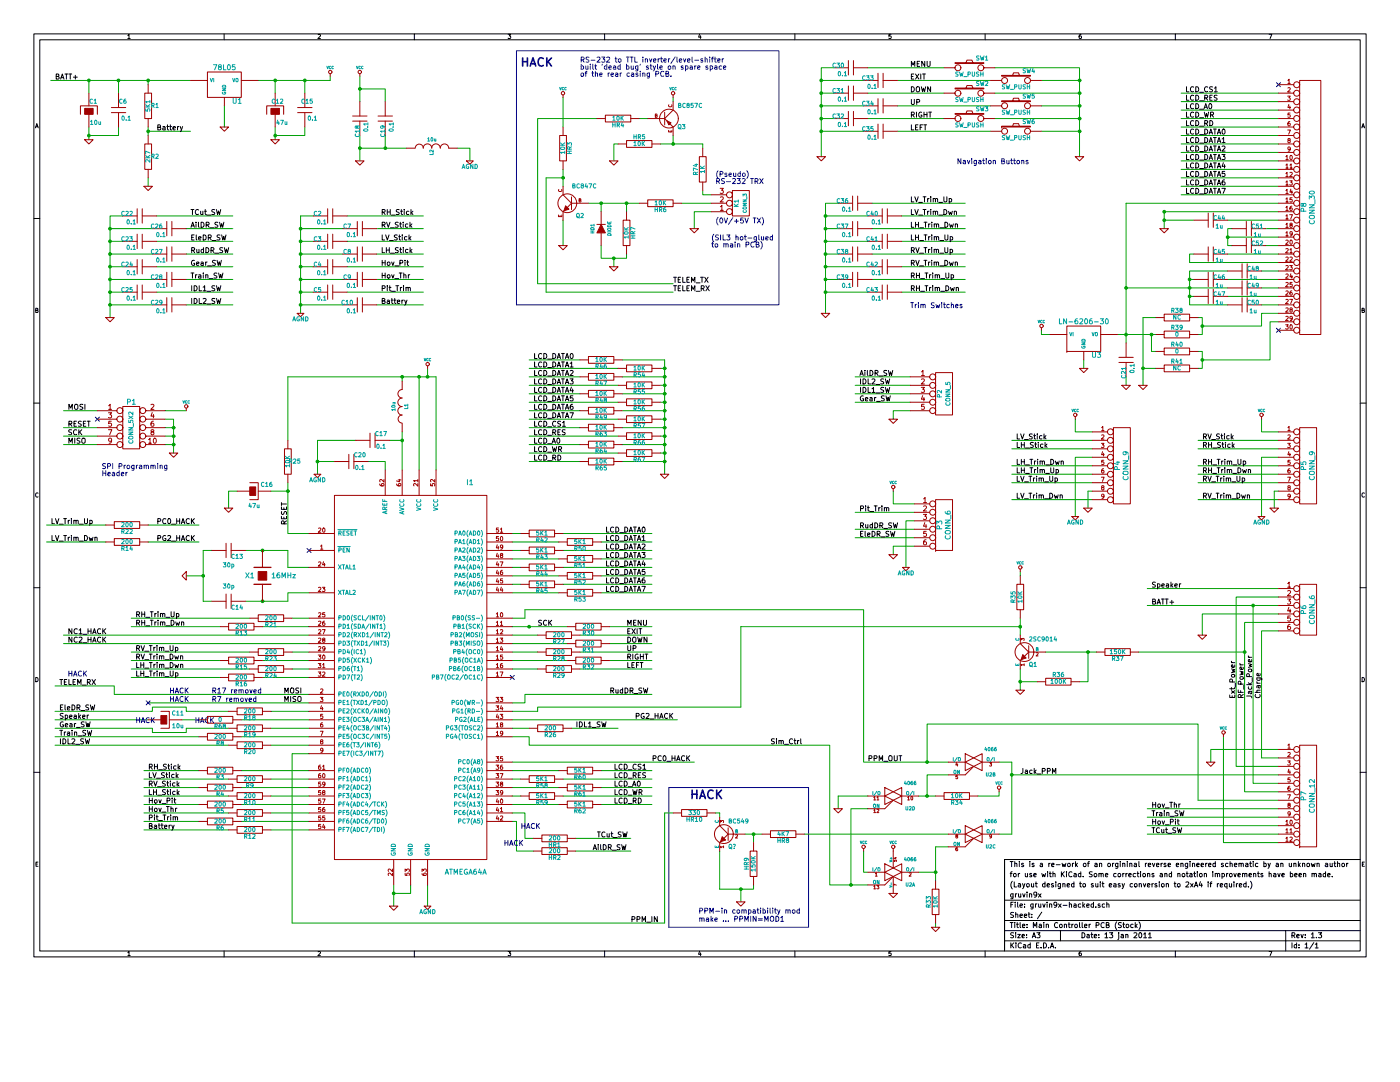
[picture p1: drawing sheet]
<svg xmlns="http://www.w3.org/2000/svg" width="279mm" height="216mm" viewBox="0 0 279 216" stroke-linecap="round" stroke-linejoin="round" font-family="sans-serif">
<g fill="none" stroke="#000" stroke-width=".2">
<path d="M6.8 6.8h265.8v184.1h-265.8zM7.9 7.9h263.6v181.9h-263.6zM11.2 15.3h.4l.1-.4-.5-.1v1h.4l.2-.4-.2-.1M12.1 15.8l.3-1 .4 1M12.2 15.5h.5M13 14.8h.5M13.2 14.8v1M13.7 14.8h.6M14 14.8v1M14.6 15.4h.8M15 15v.8M25.5 7.1l.3-.3v.9"/>
<path d="M25.5 7.7h.5M44.7 6.8v1.1M63.5 6.9l.3-.1 .2 .3-.6 .6h.6M82.7 6.8v1.1M101.4 6.8h.5l-.3 .4h.3v.4h-.5M120.7 6.8v1.1M139.6 6.8l-.2 .6h.5M139.8 7.1v.6M158.6 6.8v1.1M177.8 6.8h-.4v.4h.4v.4h-.4M181.9 13.2v-1l.3 .8 .4-.8v1M181.9 15.3h.3"/>
<path d="M181.9 17.3a.51 .51 0 0 1 .6 .5 .51 .51 0 0 1-.6 .5zM181.9 19.8v.9l.2 .2 .4-.2v-.9M182.4 14.8h-.5v1h.5M182.7 14.8l.7 1M183 17.4l.3-.1 .2 .2v.7l-.2 .1-.4-.1-.1-.6zM183.1 12.7h.3M183.4 14.8l-.7 1M183.5 12.2h-.4v1h.4M183.8 14.8v1M183.9 17.3l.2 1 .2-.7 .2 .7 .2-1M184.1 14.8h.6M184.4 14.8v1"/>
<path d="M184.6 12.2v1l-.6-1v1M185 12.2v.9l.2 .1 .4-.1v-.9M185.7 17.3v1l-.6-1v1M196.6 6.8v1.1M215.7 6.8l-.3 .2v.5l.1 .2 .3-.1v-.3l-.1-.1-.3 .1M234.6 6.8v1.1M236.8 17.3v1h.5M236.8 19v1h.5M238.2 17.4l-.4-.1a.58 .58 0 0 0 0 1l.4-.1M238.2 19.1l-.4-.1a.58 .58 0 0 0 0 1l.4-.1M238.6 17.3a.51 .51 0 0 1 .6 .5 .51 .51 0 0 1-.6 .5zM238.6 19a.51 .51 0 0 1 .6 .5 .51 .51 0 0 1-.6 .5z"/>
<path d="M239.4 18.4h.8M240.4 19.5h.4l.2-.3-.2-.2h-.4v1M240.7 19.5l.3 .5M241 17.4l-.4-.1a.58 .58 0 0 0 0 1l.4-.1M241.4 19.5h.4M241.9 19h-.5v1h.5M242 17.4l-.4-.1-.2 .2v.1l.5 .3v.3l-.5 .1M242.4 17.6l.3-.3v1M242.4 18.3h.5M242.9 19h-.4l-.2 .1v.2l.5 .3v.3l-.5 .1M253.3 6.8h.5l-.3 .9M7.1 25.5l.2-.8 .3 .8"/>
<path d="M7.2 25.3h.4M31.5 25.4h.3l.2-.3-.5-.2v1h.4l.2-.3-.3-.2M32.5 25.3h.4v.6M32.9 25.5l-.4 .2 .1 .2h.3M33.3 25.2h.4M33.4 24.9v.9l.3 .1M33.9 25.2h.4M34 24.9v.9l.3 .1M34.5 25.6l.5-.1v-.2l-.3-.1-.2 .2 .1 .5h.4M35.4 25.2v.7M35.7 25.2l-.3 .2M36 25.2l.2 .7"/>
<path d="M36.4 25.2l-.4 1.1M181.9 39.3v1h.5M181.9 22.9h.4l.2-.4-.2-.1h-.4v1M181.9 24.9v1h.5M182.1 22.9l.4 .5M182.6 39.3l.3 1 .4-1M182.7 25.4h.4M182.9 22.4v1M182.9 20.4h.4l.2-.4-.2-.2h-.4v1.1M183.2 24.9h-.5v1h.5M183.6 25.4h.4M183.9 22.4h-.1a.53 .53 0 0 0-.5 .4 .53 .53 0 0 0 .3 .6l.4-.1v-.3h-.2"/>
<path d="M184.1 24.9h-.5v1M184.2 39.3h.6M184.4 24.9h.5M184.4 22.4v1M184.4 22.9h.6M184.5 39.3v1M184.6 24.9v1M185 22.4v1M185.1 39.6v.7M185.3 22.4h.6M185.4 39.6l-.3 .2M185.6 22.4v1"/>
<path d="M185.8 39.3v.1M185.8 39.6v.7M186.2 39.7h.4l.1 .6M186.2 39.6v.7M186.7 39.8l.1-.2 .3 .1v.6M188.4 39.3v.8l.2 .2 .4-.2v-.8M189.4 39.7l.3-.1 .2 .2v.4h-.5M189.4 39.6v1M236.8 20.7v1h.5M236.8 22.4v1h.5M236.8 24.1v1h.5M236.8 25.8v1h.5"/>
<path d="M236.8 27.4v1.1h.5M236.8 29.1v1h.5M236.8 30.8v1h.5M236.8 32.5v1h.5M236.8 34.2v1h.5M236.8 35.9v1h.5M236.8 37.6v1h.5M238.2 20.8l-.4-.1a.58 .58 0 0 0 0 1l.4-.1M238.2 22.5l-.4-.1a.59 .59 0 0 0 0 1l.4-.1M238.2 24.2l-.4-.1a.58 .58 0 0 0 0 1l.4-.1M238.2 25.9l-.4-.1a.58 .58 0 0 0 0 .9h.4M238.2 27.5h-.4a.58 .58 0 0 0 0 .9h.4"/>
<path d="M238.2 29.2h-.4a.58 .58 0 0 0 0 .9h.4M238.2 30.9l-.4-.1a.58 .58 0 0 0 0 1h.4M238.2 32.6l-.4-.1a.58 .58 0 0 0 0 1l.4-.1M238.2 34.3l-.4-.1a.58 .58 0 0 0 0 1l.4-.1M238.2 36l-.4-.1a.58 .58 0 0 0 0 1l.4-.1M238.2 37.7l-.4-.1a.58 .58 0 0 0 0 1l.4-.1M238.6 20.7a.51 .51 0 0 1 .6 .5 .51 .51 0 0 1-.6 .5zM238.6 22.4a.51 .51 0 0 1 .6 .5 .51 .51 0 0 1-.6 .5zM238.6 24.1a.51 .51 0 0 1 .6 .5 .51 .51 0 0 1-.6 .5zM238.6 25.8a.51 .51 0 0 1 .6 .5 .51 .51 0 0 1-.6 .5zM238.6 27.4a.51 .51 0 0 1 .6 .5 .51 .51 0 0 1-.6 .6zM238.6 29.1a.51 .51 0 0 1 .6 .5 .51 .51 0 0 1-.6 .5z"/>
<path d="M238.6 30.8a.51 .51 0 0 1 .6 .5 .51 .51 0 0 1-.6 .5zM238.6 32.5a.51 .51 0 0 1 .6 .5 .51 .51 0 0 1-.6 .5zM238.6 34.2a.51 .51 0 0 1 .6 .5 .51 .51 0 0 1-.6 .5zM238.6 35.9a.51 .51 0 0 1 .6 .5 .51 .51 0 0 1-.6 .5zM238.6 37.6a.51 .51 0 0 1 .6 .5 .51 .51 0 0 1-.6 .5zM239.4 21.8h.8M239.4 20.1h.8M239.4 23.5h.8M239.4 25.2h.8M239.4 26.9h.8M239.4 28.6h.8M239.4 30.2h.8"/>
<path d="M239.4 31.9h.8M239.4 33.6h.8M239.4 35.3h.8M239.4 37h.8M239.4 38.7h.8M240.3 21.7l.3-1 .4 1M240.3 22.4l.3 1 .2-.7 .2 .7 .2-1M240.4 21.4h.5M240.4 24.6h.4l.2-.4-.2-.1h-.4v1M240.4 25.8a.51 .51 0 0 1 .6 .5 .51 .51 0 0 1-.6 .5zM240.4 27.4a.51 .51 0 0 1 .6 .5 .51 .51 0 0 1-.6 .6zM240.4 29.1a.51 .51 0 0 1 .6 .5 .51 .51 0 0 1-.6 .5z"/>
<path d="M240.4 30.8a.51 .51 0 0 1 .6 .5 .51 .51 0 0 1-.6 .5zM240.4 32.5a.51 .51 0 0 1 .6 .5 .51 .51 0 0 1-.6 .5zM240.4 34.2a.51 .51 0 0 1 .6 .5 .51 .51 0 0 1-.6 .5zM240.4 35.9a.51 .51 0 0 1 .6 .5 .51 .51 0 0 1-.6 .5zM240.4 37.6a.51 .51 0 0 1 .6 .5 .51 .51 0 0 1-.6 .5zM240.7 24.6l.3 .5M241.3 26.8l.3-1 .4 1M241.3 28.5l.3-1.1 .4 1.1M241.3 30.1l.3-1 .4 1M241.3 31.8l.3-1 .4 1M241.3 33.5l.3-1 .4 1M241.3 35.2l.3-1 .4 1"/>
<path d="M241.3 36.9l.4-1 .3 1M241.3 38.6l.4-1 .3 1M241.3 20.8l.2-.1a.55 .55 0 0 1 .3 .5 .55 .55 0 0 1-.3 .5l-.3-.4zM241.4 26.5h.5M241.4 28.2h.5M241.4 29.9h.5M241.4 31.5h.5M241.4 33.2h.5M241.4 34.9h.5M241.4 36.6h.5M241.4 38.3h.5M241.4 24.1a.51 .51 0 0 1 .6 .5 .51 .51 0 0 1-.6 .5z"/>
<path d="M241.6 22.9h.4l.2-.4-.2-.1h-.4v1M241.9 22.9l.3 .5M242.2 25.8h.5M242.2 27.4h.5M242.2 29.1h.5M242.2 30.8h.5M242.2 32.5h.5M242.2 34.2h.5M242.2 35.9h.5M242.2 37.6h.5M242.5 25.8v1M242.5 27.4v1.1"/>
<path d="M242.5 29.1v1M242.5 30.8v1M242.5 32.5v1M242.5 34.2v1M242.5 35.9v1M242.5 37.6v1M242.9 26.8l.4-1 .3 1M242.9 28.5l.4-1.1 .3 1.1M242.9 30.1l.4-1 .3 1M242.9 31.8l.4-1 .3 1M242.9 33.5l.4-1 .3 1M243 35.2l.3-1 .3 1"/>
<path d="M243 36.9l.3-1 .3 1M243 38.6l.3-1 .3 1M243 26.5h.5M243 28.2h.5M243 29.9h.5M243 31.5h.5M243 33.2h.5M243 34.9h.5M243 36.6h.5M243 38.3h.5M243.9 30.8h.6l-.4 .4 .3 .1v.5h-.5M243.9 37.6h.6l-.4 1"/>
<path d="M243.9 27.7l.3-.3v1.1M243.9 28.5h.6M243.9 29.2l.4-.1 .2 .3-.6 .7h.6M244 25.9l.1-.1a.55 .55 0 0 1 .4 .5 .55 .55 0 0 1-.4 .5l-.2-.4zM244.1 32.5l-.2 .7h.6M244.4 32.8v.7M244.4 35.9h-.3l-.2 .2v.6l.2 .2 .3-.1v-.5h-.3l-.2 .2M244.4 34.2h-.5v.5l.5-.1v.5h-.5M271.8 25.5l.2-.8 .3 .8M271.9 25.3h.3M6.8 43.6h1.1M38.1 41.8h.6"/>
<path d="M38.1 45.4l.4-1.1 .3 1.1M38.1 54.5h.6M38.2 45.1h.5M38.3 49.9h.3l.2-.3-.2-.2h-.3v1M38.3 59.5v1.1M38.3 57v1M38.3 47.4h.3M38.4 41.8v1M38.4 54.5v1M38.5 49.9l.3 .5M38.7 59.5a.51 .51 0 0 1 .6 .6 .51 .51 0 0 1-.6 .5zM38.7 57a.51 .51 0 0 1 .6 .5 .51 .51 0 0 1-.6 .5z"/>
<path d="M38.7 46.9h-.4v1h.4M38.8 52l-.1-.1a.53 .53 0 0 0-.5 .5 .53 .53 0 0 0 .3 .5h.3v-.4h-.2M39 54.8v.7M39.1 44.3v.1M39.1 44.7v.7M39.2 46.9v.9l.1 .1M39.2 52.6l.5-.1v-.2h-.3l-.2 .1 .1 .5h.4M39.3 49.7v.7l.4-.1M39.3 54.8l-.3 .2M39.6 44.3v.9l.2 .2M39.6 41.9l-.4-.1a.58 .58 0 0 0 0 1l.4-.1M39.6 47.6l.5-.1v-.2l-.3-.1-.2 .2 .1 .4h.4"/>
<path d="M39.7 54.9h.3l.1 .6M39.7 49.7v.7M39.8 59.5v1.1h.4M39.8 57v1h.4M40 42.1l.1 .7 .4-.1M40.1 55.1l-.5 .2 .2 .2 .3-.1M40.1 44.3a.51 .51 0 0 1 .6 .5 .51 .51 0 0 1-.6 .6zM40.1 52.3h.4l.1 .7M40.5 42.1v.7M40.5 57.3l.3-.3v1M40.5 58h.6M40.5 59.6l.4-.1 .2 .3-.6 .8h.6"/>
<path d="M40.6 46.9a.51 .51 0 0 1 .5 .5 .51 .51 0 0 1-.5 .5zM40.6 54.5v.1M40.6 54.8v.7M40.6 52.5l-.5 .2 .1 .3 .4-.1M40.6 49.8l-.3-.1-.2 .2 .1 .4 .4 .1M40.6 49.4v1M40.8 42.1h.4M41 41.8v.9l.2 .1M41 52.3v.7M41.1 54.9h.3l.1 .6M41.1 54.8v.7M41.1 49.4a.51 .51 0 0 1 .6 .5 .51 .51 0 0 1-.6 .5z"/>
<path d="M41.1 44.9h.4l.2-.4-.2-.2h-.4v1.1M41.3 42.9h.8M41.3 58.1h.8M41.3 52.3l-.3 .2M41.4 44.9l.3 .5M41.4 53.1h.8M41.6 47.4h.4l.1-.4-.1-.1h-.4v1M41.7 55.6h.8M41.8 47.4l.4 .5M41.9 45.5h.8M42.1 49.9h.4l.2-.3-.2-.2h-.4v1M42.3 48h.8"/>
<path d="M42.4 49.9l.3 .5M42.8 41.9l-.3-.1-.2 .2v.1l.5 .3v.3l-.5 .1M42.9 57.1l-.4-.1-.2 .2v.2l.5 .2v.3l-.5 .1M42.9 59.6l-.4-.1-.2 .2v.2l.5 .3v.3h-.5M42.9 50.5h.8M43 52l-.4-.1-.2 .2v.2l.5 .3v.3h-.5M43.2 41.8l.2 1 .2-.7 .2 .7 .3-1M43.2 57l.2 1 .2-.7 .2 .7 .3-1M43.2 59.5l.2 1.1 .2-.8 .2 .8 .3-1.1M43.3 54.5h-.4l-.2 .1v.2l.5 .3v.3h-.5M43.3 51.9l.3 1.1 .1-.8 .2 .8 .3-1.1M43.5 44.4l-.4-.1-.2 .2v.2l.5 .3v.3h-.5"/>
<path d="M43.6 54.5l.3 1 .2-.7 .2 .7 .2-1M43.8 44.3l.3 1.1 .1-.8 .2 .8 .3-1.1M43.9 46.9h-.4l-.2 .1v.2l.5 .3v.3h-.5M44.2 46.9l.3 1 .2-.7 .2 .7 .2-1M44.4 49.5l-.3-.1-.2 .2v.2l.5 .2v.3l-.6 .1M44.8 49.4l.2 1 .2-.7 .2 .7 .2-1M76.3 49.4v1h.5M76.3 42.3h.4l.2-.3-.2-.2h-.4v1M76.3 46.9v1h.5M76.3 44.9h.4l.2-.4-.2-.2h-.4v1.1M76.3 57.6h.4l.2-.4-.2-.2h-.4v1M76.3 51.9v1.1"/>
<path d="M76.3 54.5v1M76.3 52.4h.6M76.3 55h.6M76.5 42.3l.4 .5M76.5 44.9l.4 .5M76.9 51.9v1.1M76.9 54.5v1M77 46.9l.3 1 .3-1M77.1 49.4v1M77.1 49.9h.6M77.2 44.3l.3 1.1 .3-1.1M77.3 41.8v1"/>
<path d="M77.3 42.3h.6M77.3 59.9h.4v.7M77.3 57v.1M77.3 57.4v.6M77.4 52.3h.2l.2 .2v.3l-.2 .2-.3-.2zM77.4 54.9h.4l-.1 .5h-.4zM77.6 57.4h.4M77.7 49.4v1M77.7 48h.8M77.8 57v.9l.2 .1M77.9 41.8v1M77.9 45.5h.8"/>
<path d="M77.9 50.5h.8M78.1 59.9h.4M78.1 42.9h.8M78.1 58.1h.8M78.2 52.3l.2 .7 .2-.7M78.2 54.8l.2 .7 .2-.7M78.2 59.5v.9l.3 .2M78.6 59.9h.4M78.8 59.5v.9l.2 .2M78.8 53.1h.8M78.8 55.6h.8M79 57h.6"/>
<path d="M79.3 46.9h-.4l-.2 .1v.2l.5 .3v.3h-.5M79.3 57v1M79.5 44.4l-.4-.1-.2 .2v.2l.5 .3v.3h-.5M79.5 49.5l-.4-.1-.2 .2v.2l.5 .2v.3l-.5 .1M79.6 47.2h.4M79.7 54.5h.5M79.7 41.9l-.4-.1-.2 .2v.1l.5 .3v.3l-.5 .1M79.7 46.9v.9l.3 .1M79.8 44.7h.3M79.8 49.7h.4M79.8 52.5h.4l.2-.4-.2-.2h-.4v1.1M79.9 44.3v.9l.2 .2"/>
<path d="M79.9 49.4v.9l.3 .1M79.9 57.4v.6M80 42.1h.3M80 54.5v1M80.1 41.8v.9l.2 .1M80.2 57.4l-.3 .2M80.2 59.9v.7M80.3 46.9v.1M80.3 47.2v.7M80.5 44.3v.1M80.5 44.7v.7M80.5 49.4v.1"/>
<path d="M80.5 49.7v.7M80.5 59.9l-.3 .2M80.5 57v.1M80.5 57.4v.6M80.6 54.5v1M80.6 54.9h.4v.6M80.7 41.8v.1M80.7 42.1v.7M80.8 59.9l.2 .7M80.8 51.9v.1M80.8 52.3v.7M81 57.5l.4-.1 .1 .6"/>
<path d="M81 57.4v.6M81.2 52.3h.4M81.2 47.3l-.3-.1-.2 .2 .1 .4h.4M81.2 59.9l-.4 1M81.3 51.9v.9l.3 .2M81.4 44.7h-.3l-.2 .2 .1 .4h.4M81.4 49.8l-.3-.1-.2 .2 .1 .4 .4 .1M81.5 57.5l.1-.1h.2l.1 .6M81.5 54.8v.7M81.6 42.2l-.3-.1-.2 .2 .1 .4 .4 .1M81.6 46.9v1M81.7 47.5l.3 .4"/>
<path d="M81.8 54.8l-.3 .2M81.8 44.3v1.1M81.8 49.4v1M81.9 45l.3 .4M81.9 50l.3 .4M82 41.8v1M82 47.2l-.4 .4M82.1 42.4l.3 .4M82.2 44.7l-.4 .4M82.2 49.7l-.4 .4M82.4 42.1l-.4 .4M134.4 57h.6"/>
<path d="M134.4 55.3h.6M134.7 55.3v1M134.7 57v1M135.3 57.5h.4M135.3 55.8h.4M135.8 57h-.5v1h.5M135.8 55.3h-.5v1h.5M136.3 57v1h.5M136.3 55.3v1h.5M137.1 57.5h.3M137.1 55.8h.3M137.6 57h-.5v1h.5"/>
<path d="M137.6 55.3h-.5v1h.5M138 58v-1l.3 .7 .4-.7v1M138 56.3v-1l.3 .8 .4-.8v1M138.9 58.1h.8M138.9 56.4h.8M139.8 55.3h.6M139.9 57.6h.4l.2-.4-.2-.2h-.4v1M140.1 55.3v1M140.2 57.6l.3 .4M140.6 55.3l.7 1M140.9 57l.6 1M141.3 55.3l-.7 1"/>
<path d="M141.5 57l-.6 1M181.9 55h.4l.2-.4-.2-.1h-.4v1M181.9 57.6h.4l.2-.4-.2-.2h-.4v1M181.9 52.5h.4l.2-.4-.2-.2h-.4v1.1M181.9 49.9h.4l.2-.3-.2-.2h-.4v1M181.9 46.9v1h.5M181.9 44.3v1.1h.5M181.9 41.8v1h.5M182.1 55l.4 .5M182.1 57.6l.4 .4M182.1 52.5l.4 .5M182.1 49.9l.4 .5"/>
<path d="M182.6 41.8l.3 1 .4-1M182.7 46.9v1M182.7 47.4h.6M182.7 44.3v1.1M182.7 44.8h.6M182.8 51.9l.3 1.1 .3-1.1M182.8 49.4l.3 1 .3-1M182.9 57.5h.6M182.9 55h.6M182.9 54.5v1M182.9 57v1M183.3 46.9v1"/>
<path d="M183.3 44.3v1.1M183.3 42.9h.8M183.3 40.4h.8M183.5 54.5v1M183.5 57v1M183.5 53.1h.8M183.5 50.5h.8M183.5 48h.8M183.5 45.5h.8M183.7 58.1h.8M183.7 55.6h.8M184.2 41.8h.6"/>
<path d="M184.4 51.9h.6M184.4 49.4h.6M184.4 46.9h.6M184.4 44.3h.6M184.5 41.8v1M184.6 57h.6M184.6 54.5h.6M184.7 51.9v1.1M184.7 49.4v1M184.7 46.9v1M184.7 44.3v1.1M184.9 54.5v1"/>
<path d="M184.9 57v1M185.1 42.1v.7M185.3 52.3v.7M185.3 49.7v.7M185.3 47.2v.7M185.3 44.7v.7M185.4 42.1l-.3 .2M185.5 54.8v.7M185.5 57.4v.6M185.6 52.3l-.3 .2M185.6 49.7l-.3 .2M185.6 47.2l-.3 .2"/>
<path d="M185.6 44.7l-.3 .2M185.8 41.8v.1M185.8 42.1v.7M185.8 54.8l-.3 .2M185.8 57.4l-.3 .2M185.9 51.9v.1M185.9 52.3v.7M185.9 49.4v.1M185.9 49.7v.7M186 46.9v.1M186 47.2v.7M186 44.3v.1"/>
<path d="M186 44.7v.7M186.1 54.5v.1M186.1 57v.1M186.1 54.8v.7M186.1 57.4v.6M186.2 42.2h.4l.1 .6M186.2 42.1v.7M186.4 52.4l.4-.1 .1 .7M186.4 52.3v.7M186.4 49.9l.4-.1 .1 .6M186.4 49.7v.7M186.4 47.3h.4l.1 .6"/>
<path d="M186.4 47.2v.7M186.4 44.8l.4-.1 .1 .7M186.4 44.7v.7M186.6 54.9h.4l.1 .6M186.6 57.5l.4-.1 .1 .6M186.6 54.8v.7M186.6 57.4v.6M186.7 42.3l.1-.2 .3 .1v.6M186.9 52.4l.1-.1h.3v.7M186.9 49.9l.1-.2 .3 .1v.6M186.9 47.4l.1-.2 .3 .1v.6M186.9 44.8l.1-.1h.3v.7"/>
<path d="M187.1 55l.1-.2 .3 .1v.6M187.1 57.5l.1-.1h.3v.6M187.4 42.9h.7M187.4 40.4h.7M187.5 53.1h.8M187.5 50.5h.8M187.6 48h.7M187.6 45.5h.7M187.7 58.1h.8M187.7 55.6h.8M188.4 41.8a.51 .51 0 0 1 .6 .5 .51 .51 0 0 1-.6 .5zM188.6 51.9a.51 .51 0 0 1 .6 .6 .51 .51 0 0 1-.6 .5z"/>
<path d="M188.6 49.4v.8l.2 .2 .3-.2v-.8M188.6 46.9v.8l.2 .2 .4-.2v-.8M188.6 44.3a.51 .51 0 0 1 .6 .5 .51 .51 0 0 1-.6 .6zM188.8 54.5v.8l.2 .2 .4-.2v-.8M188.8 57a.51 .51 0 0 1 .6 .5 .51 .51 0 0 1-.6 .5zM189.3 42.1l.2 .7 .2-.5 .2 .5 .2-.7M189.5 52.3l.2 .7 .2-.5 .2 .5 .1-.7M189.5 44.7l.2 .7 .2-.5 .2 .5 .2-.7M189.6 49.8l.3-.1 .2 .2v.4l-.5 .1M189.6 49.7v1.1M189.6 47.3l.3-.1 .2 .2v.4h-.5M189.6 47.2v1"/>
<path d="M189.7 57.4l.2 .6 .2-.4 .2 .4 .1-.6M189.8 54.9l.3-.1 .2 .2v.4h-.5M189.8 54.8v1M190.5 42.2h.3l.1 .6M190.5 42.1v.7M190.6 52.4l.4-.1 .1 .7M190.6 52.3v.7M190.7 44.8l.3-.1 .1 .7M190.7 44.7v.7M190.8 57.5l.4-.1 .1 .6M190.8 57.4v.6M271.5 43.6h1.1"/>
<path d="M7.1 61.9h.4v-.3l-.4-.1v.9h.3l.2-.3-.2-.2M41.3 60.7h.8M76.3 60h.3l.2-.3-.5-.2v1.1h.4l.2-.4-.3-.2M77.7 60.1l-.5 .2 .2 .3 .3-.1M79.3 60.2l.5-.1-.1-.2h-.2l-.2 .1 .1 .5h.3M106.7 70.5v1h.5M106.7 73.9v1h.5M106.7 72.2v1h.5M106.7 75.6v1h.5M106.7 77.3v1h.5M106.7 79v1h.5M108.1 70.6l-.4-.1a.58 .58 0 0 0 0 1h.4"/>
<path d="M108.1 74l-.4-.1a.58 .58 0 0 0 0 1l.4-.1M108.1 72.3l-.4-.1a.58 .58 0 0 0 0 1l.4-.1M108.1 75.7l-.4-.1a.58 .58 0 0 0 0 1l.4-.1M108.1 77.4l-.4-.1a.58 .58 0 0 0 0 1l.4-.1M108.1 79.1l-.4-.1a.58 .58 0 0 0 0 1l.4-.1M108.5 70.5a.51 .51 0 0 1 .6 .5 .51 .51 0 0 1-.6 .5zM108.5 73.9a.51 .51 0 0 1 .6 .5 .51 .51 0 0 1-.6 .5zM108.5 72.2a.51 .51 0 0 1 .6 .5 .51 .51 0 0 1-.6 .5zM108.5 75.6a.51 .51 0 0 1 .6 .5 .51 .51 0 0 1-.6 .5zM108.5 77.3a.51 .51 0 0 1 .6 .5 .51 .51 0 0 1-.6 .5zM108.5 79a.51 .51 0 0 1 .6 .5 .51 .51 0 0 1-.6 .5zM109.3 71.6h.8"/>
<path d="M109.3 75h.8M109.3 73.3h.8M109.3 76.7h.8M109.3 78.4h.8M110.3 70.5a.51 .51 0 0 1 .6 .5 .51 .51 0 0 1-.6 .5zM110.3 73.9a.51 .51 0 0 1 .6 .5 .51 .51 0 0 1-.6 .5zM110.3 72.2a.51 .51 0 0 1 .6 .5 .51 .51 0 0 1-.6 .5zM110.3 75.6a.51 .51 0 0 1 .6 .5 .51 .51 0 0 1-.6 .5zM110.3 77.3a.51 .51 0 0 1 .6 .5 .51 .51 0 0 1-.6 .5zM110.3 79a.51 .51 0 0 1 .6 .5 .51 .51 0 0 1-.6 .5zM111.2 71.5l.3-1 .4 1M111.2 74.9l.3-1 .4 1"/>
<path d="M111.2 73.2l.3-1 .4 1M111.2 76.6l.3-1 .4 1M111.2 78.3l.3-1 .4 1M111.2 80l.3-1 .4 1M111.3 71.3h.5M111.3 74.6h.5M111.3 72.9h.5M111.3 76.3h.5M111.3 78h.5M111.3 79.7h.5M112.1 70.5h.5M112.1 73.9h.5"/>
<path d="M112.1 72.2h.5M112.1 75.6h.5M112.1 77.3h.5M112.1 79h.5M112.3 70.5v1M112.3 73.9v1M112.3 72.2v1M112.3 75.6v1M112.3 77.3v1M112.3 79v1M112.8 71.5l.4-1 .3 1M112.8 74.9l.4-1 .3 1"/>
<path d="M112.8 73.2l.4-1 .3 1M112.8 76.6l.4-1 .3 1M112.8 78.3l.4-1 .3 1M112.8 80l.4-1 .3 1M112.9 71.3h.5M112.9 74.6h.5M112.9 72.9h.5M112.9 76.3h.5M112.9 78h.5M112.9 79.7h.5M113.8 75.6h.6l-.4 .4 .3 .1v.4h-.5M113.8 73.2h.6"/>
<path d="M113.8 72.5l.3-.3v1M113.8 74l.4-.1 .2 .3-.6 .7h.6M113.9 70.6l.1-.1a.55 .55 0 0 1 .4 .5 .55 .55 0 0 1-.4 .5l-.2-.3zM114 77.2l-.2 .8h.6M114.3 77.6v.7M114.3 79h-.5v.5l.5-.1v.5h-.5M171.6 74.9l.3-1 .4 1M171.7 74.6h.5M171.7 75.6v1M171.7 77.3v1M172.2 75.6a.51 .51 0 0 1 .6 .5 .51 .51 0 0 1-.6 .5zM172.2 77.3a.51 .51 0 0 1 .6 .5 .51 .51 0 0 1-.6 .5z"/>
<path d="M172.3 79h-.1a.53 .53 0 0 0-.5 .4 .53 .53 0 0 0 .3 .6l.3-.1v-.3h-.2M172.6 73.9v.1M172.6 74.2v.7M172.7 79.7l.5-.1-.1-.2-.2-.1-.2 .2 .1 .4h.3M173.1 73.9v.9l.1 .1M173.2 75.6v1h.5M173.2 77.3v1h.5M173.6 73.9a.51 .51 0 0 1 .6 .5 .51 .51 0 0 1-.6 .5zM173.6 79.4h.4l.1 .6M174 78.3h.6M174 77.6l.3-.3v1M174 75.7l.4-.1 .2 .3-.6 .7h.6"/>
<path d="M174.1 79.6l-.5 .2 .1 .2 .4-.1M174.5 79.3v.7M174.6 74.5l.5-.1 .1-.4-.6-.1v1M174.8 78.4h.8M174.8 76.7h.8M174.8 79.3l-.3 .2M174.9 74.5l.3 .4M175.4 75h.8M176.4 77.3h-.4l-.2 .1v.2l.5 .3v.3l-.5 .1M176.4 75.7l-.4-.1-.2 .1v.2l.5 .3v.3l-.5 .1M176.5 79h-.4l-.2 .1v.2l.5 .3v.3h-.5M176.7 77.3l.2 1 .2-.7 .2 .7 .3-1"/>
<path d="M176.7 75.6l.2 1 .2-.7 .2 .7 .3-1M176.8 79l.3 1 .1-.7 .2 .7 .3-1M177 74l-.4-.1-.2 .2v.2l.5 .2v.3l-.5 .1M177.3 73.9l.2 1 .2-.7 .2 .7 .3-1M271.8 61.9h.4v-.3l-.4-.1v.9h.4l.1-.3-.2-.2M6.8 80.4h1.1M7.6 98.4h-.3a.51 .51 0 0 0 0 .8l.3-.1M13.8 88.4v-1l.3 .8 .3-.8v1M13.8 84.6h.3l.2-.4-.2-.2h-.3v1.1M13.8 81.7v-1l.3 .7 .3-.7v1M14 84.6l.3 .5M14.3 85.8l-.4-.1-.2 .2v.2l.5 .3v.3h-.5"/>
<path d="M14.8 84.5h.3M14.9 87.4v1M15 80.7h.3l.2 .1v.7l-.2 .2-.4-.2v-.5zM15.3 84h-.5v1.1h.5M15.3 85.8h-.4a.58 .58 0 0 0 0 .9h.4M15.7 85.7v1.1M15.9 86.2l.4 .6M16 87.5l-.4-.1-.2 .2v.2l.5 .3v.3h-.5M16.2 84.1l-.4-.1-.2 .2v.2l.6 .3v.3h-.6M16.3 85.7l-.6 .6M16.5 87.5l.3-.1 .2 .2v.7l-.2 .1-.4-.1-.1-.5zM16.5 80.7h-.4l-.1 .1v.2l.5 .3v.3h-.6"/>
<path d="M16.6 84.5h.4M16.9 80.7v1M17.1 84h-.5v1.1h.5M17.4 84h.6M17.7 84v1.1M106.7 90.8v1h.5M106.7 89.1v1h.5M106.7 87.4v1h.5M106.7 85.7v1.1h.5M106.7 80.7v1h.5M106.7 84v1.1h.5M106.7 82.4v1h.5"/>
<path d="M108.1 90.9l-.4-.1a.59 .59 0 0 0 0 1l.4-.1M108.1 89.2l-.4-.1a.58 .58 0 0 0 0 1l.4-.1M108.1 87.5l-.4-.1a.58 .58 0 0 0 0 1h.4M108.1 85.8h-.4a.58 .58 0 0 0 0 .9h.4M108.1 80.8l-.4-.1a.58 .58 0 0 0 0 1l.4-.1M108.1 84.2l-.4-.1a.59 .59 0 0 0 0 .9h.4M108.1 82.5l-.4-.1a.58 .58 0 0 0 0 1l.4-.1M108.5 90.8a.51 .51 0 0 1 .6 .5 .51 .51 0 0 1-.6 .5zM108.5 89.1a.51 .51 0 0 1 .6 .5 .51 .51 0 0 1-.6 .5zM108.5 87.4a.51 .51 0 0 1 .6 .5 .51 .51 0 0 1-.6 .5zM108.5 85.7a.51 .51 0 0 1 .6 .5 .51 .51 0 0 1-.6 .6zM108.5 80.7a.51 .51 0 0 1 .6 .5 .51 .51 0 0 1-.6 .5z"/>
<path d="M108.5 84a.51 .51 0 0 1 .6 .6 .51 .51 0 0 1-.6 .5zM108.5 82.4a.51 .51 0 0 1 .6 .5 .51 .51 0 0 1-.6 .5zM109.3 91.9h.8M109.3 90.2h.8M109.3 88.5h.8M109.3 86.9h.8M109.3 80.1h.8M109.3 81.8h.8M109.3 85.2h.8M109.3 83.5h.8M110.2 88.4l.3-1 .4 1M110.2 89.1l.3 1 .2-.7 .2 .7 .2-1"/>
<path d="M110.3 88.2h.5M110.3 91.3h.4l.2-.3-.2-.2h-.4v1M110.3 86.3h.4l.2-.4-.2-.2h-.4v1.1M110.3 80.7a.51 .51 0 0 1 .6 .5 .51 .51 0 0 1-.6 .5zM110.3 82.4a.51 .51 0 0 1 .6 .5 .51 .51 0 0 1-.6 .5zM110.6 91.3l.3 .5M110.6 86.3l.3 .5M110.9 84.2l-.4-.1a.59 .59 0 0 0 0 .9h.4M111.2 81.7l.3-1 .4 1M111.2 83.4l.3-1 .4 1M111.2 87.5l.2-.1a.55 .55 0 0 1 .3 .5 .55 .55 0 0 1-.3 .5l-.3-.3zM111.3 81.4h.5"/>
<path d="M111.3 83.1h.5M111.3 90.8a.51 .51 0 0 1 .6 .5 .51 .51 0 0 1-.6 .5zM111.3 86.2h.4M111.5 89.7h.4l.2-.4-.2-.2h-.4v1M111.7 89.7l.4 .4M111.8 85.7h-.5v1.1h.5M111.9 84.1l-.4-.1-.2 .2v.2l.5 .3v.3h-.5M112.1 80.7h.5M112.1 82.4h.5M112.2 85.1h.6M112.2 84.3l.4-.3v1.1M112.3 80.7v1"/>
<path d="M112.3 82.4v1M112.8 85.8l-.4-.1-.2 .2v.2l.5 .3v.3h-.5M112.8 81.7l.4-1 .3 1M112.8 83.4l.4-1 .3 1M112.9 81.4h.5M112.9 83.1h.5M113.8 82.4h.6l-.4 1M114.3 80.7l-.5 .2v.6l.2 .2 .3-.1v-.5h-.3l-.2 .2M174.9 80.1h.8M203 86.6v1h.5M203 88.3v1h.5M203 93.3v1.1h.5"/>
<path d="M203 91.7v1h.5M203 95v1h.5M203 98.4v1h.5M203.7 86.6l.3 1 .4-1M203.7 95l.3 1 .4-1M203.7 98.4l.3 1 .4-1M203.8 88.3v1M203.8 88.8h.6M203.8 93.3v1.1M203.8 93.8h.6M203.8 91.7v1M203.8 92.1h.6"/>
<path d="M204.4 88.3v1M204.4 93.3v1.1M204.4 91.7v1M204.5 87.7h.7M204.5 96.1h.7M204.5 99.5h.7M204.7 89.4h.7M204.7 94.5h.7M204.7 92.8h.7M205.3 95h.6M205.3 98.4h.6M205.5 93.3h.6"/>
<path d="M205.5 91.7h.6M205.6 95v1M205.6 98.4v1M205.8 93.3v1.1M205.8 91.7v1M206 86.6h-.4l-.2 .1v.2l.6 .3v.3h-.6M206.2 88.3h-.4l-.2 .1v.2l.6 .3v.3h-.6M206.3 95.4v.6M206.3 98.7v.7M206.3 86.9h.4M206.4 86.6v.9l.3 .1M206.5 93.7v.7"/>
<path d="M206.5 92v.7M206.5 88.6h.4M206.5 95.4l-.2 .2M206.5 98.7l-.2 .3M206.6 88.3v.9l.3 .1M206.7 93.7l-.2 .2M206.7 92l-.2 .2M206.9 95v.1M206.9 95.4v.6M206.9 98.4v.1M206.9 98.7v.7M207 86.6v.1"/>
<path d="M207 86.9v.7M207.1 93.3v.1M207.1 93.7v.7M207.1 91.7v.1M207.1 92v.7M207.2 88.3v.1M207.2 88.6v.7M207.4 95.5l.4-.1v.6M207.4 95.4v.6M207.4 98.9l.4-.1v.6M207.4 98.7v.7M207.6 93.8l.4-.1v.7"/>
<path d="M207.6 93.7v.7M207.6 92.1l.4-.1v.7M207.6 92v.7M207.8 95.5l.2-.1h.2v.6M207.8 98.9l.2-.2 .2 .1v.6M207.9 87l-.2-.1-.3 .2 .1 .4h.4M208 93.8l.2-.1h.2v.7M208 92.1l.2-.1h.2v.7M208.1 88.7l-.2-.1-.2 .2v.4h.4M208.4 86.6v1M208.5 87.2l.2 .4M208.5 96.1h.8"/>
<path d="M208.5 99.5h.8M208.6 88.3v1M208.7 88.9l.3 .4M208.7 94.5h.8M208.7 92.8h.8M208.7 86.9l-.3 .4M209 88.6l-.4 .4M209.5 95v.9l.2 .1 .4-.1v-.9M209.5 98.4a.51 .51 0 0 1 .6 .5 .51 .51 0 0 1-.6 .5zM209.7 93.3v.9l.2 .2 .4-.2v-.9M209.7 91.7a.51 .51 0 0 1 .6 .5 .51 .51 0 0 1-.6 .5zM210.4 98.7l.2 .7 .2-.4 .2 .4 .2-.7"/>
<path d="M210.6 96h.4l-.1-.6h-.3v1M210.6 92l.2 .7 .2-.5 .2 .5 .2-.7M210.8 93.7h.2l.3 .2-.1 .4h-.4M210.8 93.7v1M211.6 98.9l.4-.1v.6M211.6 98.7v.7M211.8 92.1l.4-.1v.7M211.8 92v.7M240.2 93.9h.4l.2-.4-.2-.2h-.4v1.1M240.2 95.6h.4l.2-.4-.2-.2h-.4v1M240.2 92.2h.4l.2-.4-.2-.1h-.4v1M240.2 88.8h.4l.2-.4-.2-.1h-.4v1"/>
<path d="M240.2 99h.4l.2-.4-.2-.2h-.4v1M240.2 87.1h.4l.2-.4-.2-.1h-.4v1M240.4 93.9l.4 .5M240.4 95.6l.4 .4M240.4 92.2l.4 .5M240.4 88.8l.4 .5M240.4 99l.4 .4M240.4 87.1l.4 .5M241.1 95l.3 1 .3-1M241.1 98.4l.3 1 .3-1M241.1 86.6l.3 1 .3-1M241.2 93.8h.6"/>
<path d="M241.2 93.3v1.1M241.2 92.1h.6M241.2 91.7v1M241.2 88.8h.6M241.2 88.3v1M241.8 93.3v1.1M241.8 91.7v1M241.8 88.3v1M241.8 96.1h.8M241.8 99.5h.8M241.8 87.7h.8M242 94.5h.8"/>
<path d="M242 92.8h.8M242 89.4h.8M242.7 95h.6M242.7 98.4h.6M242.9 93.3h.6M242.9 91.7h.6M243 95v1M243 98.4v1M243.2 93.3v1.1M243.2 91.7v1M243.4 86.6h-.4l-.2 .1v.2l.5 .3v.3h-.5M243.6 88.3h-.4l-.2 .1v.2l.5 .3v.3h-.5"/>
<path d="M243.6 95.4v.6M243.6 98.7v.7M243.7 86.9h.3M243.8 86.6v.9l.2 .1M243.8 93.7v.7M243.8 92v.7M243.9 88.6h.4M243.9 95.4l-.3 .2M243.9 98.7l-.3 .3M244 88.3v.9l.3 .1M244.1 93.7l-.3 .2M244.1 92l-.3 .2"/>
<path d="M244.2 95v.1M244.2 95.4v.6M244.2 98.4v.1M244.2 98.7v.7M244.4 86.6v.1M244.4 86.9v.7M244.4 93.3v.1M244.4 93.7v.7M244.4 91.7v.1M244.4 92v.7M244.6 88.3v.1M244.6 88.6v.7"/>
<path d="M244.7 95.5l.4-.1 .1 .6M244.7 95.4v.6M244.7 98.9l.4-.1 .1 .6M244.7 98.7v.7M244.9 93.8l.4-.1 .1 .7M244.9 93.7v.7M244.9 92.1l.4-.1 .1 .7M244.9 92v.7M245.2 95.5l.1-.1h.3v.6M245.2 98.9l.1-.2 .3 .1v.6M245.3 87l-.3-.1-.2 .2 .1 .4h.4M245.4 93.8l.1-.1h.3v.7"/>
<path d="M245.4 92.1l.1-.1h.3v.7M245.5 88.7l-.3-.1-.2 .2 .1 .4h.4M245.7 86.6v1M245.8 87.2l.3 .4M245.8 96.1h.8M245.8 99.5h.8M245.9 88.3v1M246 88.9l.3 .4M246 94.5h.8M246 92.8h.8M246.1 86.9l-.4 .4M246.3 88.6l-.4 .4"/>
<path d="M246.9 95v.9l.2 .1 .3-.1v-.9M246.9 98.4a.51 .51 0 0 1 .6 .5 .51 .51 0 0 1-.6 .5zM247.1 93.3a.51 .51 0 0 1 .6 .5 .51 .51 0 0 1-.6 .6zM247.1 91.7v.8l.2 .2 .3-.2v-.8M247.8 98.7l.2 .7 .2-.4 .2 .4 .1-.7M247.9 96h.5l-.1-.6h-.4v1M248 93.7l.2 .7 .2-.5 .2 .5 .1-.7M248.1 92h.3l.2 .2v.4h-.5M248.1 92v1M248.9 98.9l.4-.1 .1 .6M248.9 98.7v.7M249.1 93.8l.4-.1 .1 .7"/>
<path d="M249.1 93.7v.7M271.5 80.4h1.1M272.3 98.4h-.3a.51 .51 0 0 0 0 .8l.3-.1M6.8 117.3h1.1M10.4 103.5v1h.5M10.4 106.9v1h.5M11.1 103.5l.3 1 .3-1M11.1 106.9l.3 1 .3-1M11.8 104.6h.8M11.8 108h.8M12.7 103.5h.6M12.7 106.9h.6"/>
<path d="M13 103.5v1M13 106.9v1M13.6 103.8v.7M13.6 107.2v.7M13.9 103.8l-.3 .2M13.9 107.2l-.3 .2M14.2 103.5v.1M14.2 103.8v.7M14.2 106.9v.1M14.2 107.2v.7M14.7 103.9h.4l.1 .6M14.7 103.8v.7"/>
<path d="M14.7 107.3l.4-.1 .1 .7M14.7 107.2v.7M15.2 104l.1-.2 .3 .1v.6M15.2 107.4l.1-.2h.3v.7M15.9 104.6h.7M15.9 108h.7M16.9 103.5v.8l.2 .2 .4-.2v-.8M16.9 106.9a.51 .51 0 0 1 .6 .5 .51 .51 0 0 1-.6 .5zM17.8 107.2l.2 .7 .2-.5 .2 .5 .2-.7M17.9 103.9l.3-.1 .2 .2v.4h-.5M17.9 103.8v1M18.9 107.3l.4-.1 .1 .7"/>
<path d="M18.9 107.2v.7M31.5 104h.4l.2-.4-.2-.1h-.4v1M31.5 107.4h.4l.2-.4-.2-.1h-.4v1M33 106.9h-.1a.53 .53 0 0 0-.5 .4 .53 .53 0 0 0 .3 .6l.4-.1v-.3h-.2M33.1 103.6l-.4-.1a.58 .58 0 0 0 0 1l.4-.1M33.5 107l.4-.1 .2 .2-.7 .8h.7M33.6 103.6l.1-.1a.55 .55 0 0 1 .4 .5 .55 .55 0 0 1-.4 .5l-.2-.4zM34.2 104.6h.8M34.2 108h.8M35.3 103.5v1M35.3 104h.6M35.3 106.9v1"/>
<path d="M35.3 107.3h.6M35.9 103.5v1M35.9 106.9v1M36.2 104.5l.3-1 .4 1M36.2 107.9l.3-1 .4 1M36.3 104.2h.5M36.3 107.6h.5M37.8 103.6l-.4-.1a.58 .58 0 0 0 0 1l.4-.1M37.8 107l-.4-.1a.58 .58 0 0 0 0 1l.4-.1M38.2 103.5v1M38.2 106.9v1M38.4 103.9l.4 .6"/>
<path d="M38.4 107.3l.4 .6M38.8 103.5l-.6 .6M38.8 106.9l-.6 .6M56.2 100.3v.6M56.2 103v.5h1v-.5M56.2 101.2v.4h1v-.4M56.2 100.6h1M56.2 102.1v.4l.1 .1h.2l.3-.5h.3v.6M56.7 101.3v.3M56.7 103.2v.3M56.7 104.5v-.4l-.4-.1-.1 .1v.4h1M57.2 103.9l-.5 .4"/>
<path d="M121 117v1h.5M121 115.3v1h.5M121 113.6v1h.5M121 111.9v1h.5M121.1 110.2v1.1h.4M121.1 108.6v1h.4M121.1 106.9v1h.4M121.1 105.2v1h.4M122.5 117.1l-.4-.1a.58 .58 0 0 0 0 1l.4-.1M122.5 115.4l-.4-.1a.58 .58 0 0 0 0 1l.4-.1M122.5 113.7l-.4-.1a.58 .58 0 0 0 0 1l.4-.1M122.5 112l-.4-.1a.58 .58 0 0 0 0 1h.4"/>
<path d="M122.5 110.3h-.4a.58 .58 0 0 0 0 .9h.4M122.5 108.7l-.4-.1a.58 .58 0 0 0 0 .9h.4M122.5 107l-.4-.1a.58 .58 0 0 0 0 1l.4-.1M122.5 105.3l-.4-.1a.58 .58 0 0 0 0 1l.4-.1M122.9 117a.51 .51 0 0 1 .6 .5 .51 .51 0 0 1-.6 .5zM122.9 115.3a.51 .51 0 0 1 .6 .5 .51 .51 0 0 1-.6 .5zM122.9 113.6a.51 .51 0 0 1 .6 .5 .51 .51 0 0 1-.6 .5zM122.9 111.9a.51 .51 0 0 1 .6 .5 .51 .51 0 0 1-.6 .5zM122.9 110.2a.51 .51 0 0 1 .6 .5 .51 .51 0 0 1-.6 .6zM122.9 108.6a.51 .51 0 0 1 .6 .5 .51 .51 0 0 1-.6 .5zM122.9 106.9a.51 .51 0 0 1 .6 .5 .51 .51 0 0 1-.6 .5zM122.9 105.2a.51 .51 0 0 1 .6 .5 .51 .51 0 0 1-.6 .5z"/>
<path d="M123.7 118.1h.7M123.7 116.4h.7M123.7 114.7h.7M123.7 113h.7M123.7 111.4h.7M123.7 109.7h.7M123.7 108h.7M123.7 106.3h.7M124.7 117a.51 .51 0 0 1 .6 .5 .51 .51 0 0 1-.6 .5zM124.7 115.3a.51 .51 0 0 1 .6 .5 .51 .51 0 0 1-.6 .5zM124.7 113.6a.51 .51 0 0 1 .6 .5 .51 .51 0 0 1-.6 .5zM124.7 111.9a.51 .51 0 0 1 .6 .5 .51 .51 0 0 1-.6 .5z"/>
<path d="M124.7 110.2a.51 .51 0 0 1 .6 .5 .51 .51 0 0 1-.6 .6zM124.7 108.6a.51 .51 0 0 1 .6 .5 .51 .51 0 0 1-.6 .5zM124.7 106.9a.51 .51 0 0 1 .6 .5 .51 .51 0 0 1-.6 .5zM124.7 105.2a.51 .51 0 0 1 .6 .5 .51 .51 0 0 1-.6 .5zM125.6 118l.3-1 .3 1M125.6 116.3l.3-1 .3 1M125.6 114.6l.3-1 .3 1M125.6 112.9l.3-1 .3 1M125.6 111.3l.3-1.1 .3 1.1M125.6 109.6l.3-1 .3 1M125.6 107.9l.3-1 .3 1M125.6 106.2l.3-1 .3 1"/>
<path d="M125.6 117.7h.5M125.6 116h.5M125.6 114.3h.5M125.6 112.7h.5M125.6 111h.5M125.6 109.3h.5M125.6 107.6h.5M125.6 105.9h.5M126.4 117h.6M126.4 115.3h.6M126.4 113.6h.6M126.4 111.9h.6"/>
<path d="M126.4 110.2h.6M126.4 108.6h.6M126.4 106.9h.6M126.4 105.2h.6M126.7 117v1M126.7 115.3v1M126.7 113.6v1M126.7 111.9v1M126.7 110.2v1.1M126.7 108.6v1M126.7 106.9v1M126.7 105.2v1"/>
<path d="M127.2 118l.3-1 .4 1M127.2 116.3l.3-1 .4 1M127.2 114.6l.3-1 .4 1M127.2 112.9l.3-1 .4 1M127.2 111.3l.3-1.1 .4 1.1M127.2 109.6l.3-1 .4 1M127.2 107.9l.3-1 .4 1M127.2 106.2l.3-1 .4 1M127.3 117.7h.5M127.3 116h.5M127.3 114.3h.5M127.3 112.7h.5"/>
<path d="M127.3 111h.5M127.3 109.3h.5M127.3 107.6h.5M127.3 105.9h.5M128.1 117h.7l-.5 1M128.1 110.2h.6l-.3 .4 .3 .1v.5h-.6M128.1 108.7l.4-.1 .2 .2-.6 .8h.6M128.1 107.9h.6M128.1 107.1l.4-.2v1M128.2 105.3l.2-.1a.55 .55 0 0 1 .3 .5 .55 .55 0 0 1-.3 .5l-.3-.4zM128.4 111.9l-.3 .7h.7M128.6 115.3l-.3 .1-.1 .2-.1 .5 .2 .2 .4-.1-.1-.4-.3-.1-.2 .2"/>
<path d="M128.6 112.3v.6M128.7 113.6h-.5l-.1 .5h.5l.1 .4h-.6M171.7 104.9h.4l.2-.4-.2-.2h-.4v1M171.7 101.5h.4l.2-.4-.2-.2h-.4v1.1M171.7 106.5h.4M172 104.9l.3 .4M172.2 106h-.5v1h.5M172.7 106v.9l.1 .1M172.8 104.7v.6h.4M172.8 100.9v.1M172.8 101.3v.7M173.1 101.3h.4"/>
<path d="M173.1 106.7l.5-.1v-.2h-.3l-.2 .1 .1 .5h.4M173.2 104.7v.6M173.2 100.9v.9l.3 .2M173.6 102.1h.8M174 106a.51 .51 0 0 1 .6 .5 .51 .51 0 0 1-.6 .5zM174.1 104.7h-.3l-.2 .2 .1 .4h.4M174.1 104.3v1M174.5 100.9h.5M174.6 104.3a.51 .51 0 0 1 .6 .5 .51 .51 0 0 1-.6 .5zM174.8 100.9v1.1M175.1 106.6h.3l.2-.4-.2-.2h-.3v1M175.3 106.6l.3 .4"/>
<path d="M175.4 101.3v.7M175.6 104.9h.4l.2-.4-.2-.2h-.4v1M175.7 101.3l-.3 .2M175.8 107.1h.8M175.9 104.9l.3 .4M176 100.9v.1M176 101.3v.7M176.4 105.4h.8M176.5 101.4l.4-.1v.7M176.5 101.3v.7M176.9 101.4l.2-.1h.2l.1 .7M177.4 106.1l-.4-.1-.2 .2v.2l.5 .2v.3l-.5 .1"/>
<path d="M177.7 106l.3 1 .1-.7 .3 .7 .2-1M177.9 104.4l-.4-.1-.1 .2v.2l.5 .3v.3h-.6M178.3 104.3l.2 1 .2-.7 .2 .7 .2-1M230.6 116.2h-.4l-.2 .1v.2l.5 .3v.3h-.5M231 116.5h.3l.2 .2-.1 .4h-.4M231 116.5v1M231.8 119.5h.6M231.9 116.8l.5-.1-.1-.2h-.3l-.1 .1v.5h.4M232.1 119.5v1M232.6 119.5h.5M232.8 116.5h.4v.7M232.8 119.5v1"/>
<path d="M233.2 116.7l-.5 .2 .2 .3 .3-.1M233.7 116.2v1M233.8 116.8l.3 .4M233.9 119.8v.7M234.1 116.5l-.4 .4M234.5 116.8l.5-.1-.1-.2h-.3l-.1 .1v.5h.4M235.4 116.5v.7M235.7 116.5l-.3 .2M271.5 117.3h1.1M7.1 135.2a.43 .43 0 0 1 .5 .4 .43 .43 0 0 1-.5 .4zM11.9 135.6h.6M12.2 135.6v1"/>
<path d="M12.8 136.1h.4M13.3 135.6h-.5v1h.5M13.8 135.6v1h.4M14.3 125.4v1.1l-.5-1.1v1.1M14.3 127.1v1.1l-.5-1.1v1.1M14.6 136.1h.3M15.1 135.6h-.5v1h.5M15.4 125.5h-.4a.58 .58 0 0 0 0 .9h.4M15.4 127.2h-.4a.59 .59 0 0 0 0 .9h.4M15.5 136.6v-1l.3 .7 .4-.7v1M15.8 126.5h.6M15.8 125.7l.3-.3v1.1"/>
<path d="M15.8 127.2l.4-.1 .2 .3-.7 .8h.7M16.4 136.7h.8M16.6 126.6h.7M16.6 128.3h.7M17.4 136.1h.4l.2-.4-.2-.1h-.4v1M17.6 125.4v1.1M17.6 125.9h.6M17.6 127.1v1.1M17.6 127.6h.6M17.7 136.1l.3 .5M18.2 125.4v1.1M18.2 127.1v1.1"/>
<path d="M18.4 135.6l.6 1M18.5 126.5l.3-1.1 .4 1.1M18.5 128.2l.3-1.1 .4 1.1M18.6 126.2h.5M18.6 127.9h.5M19 135.6l-.6 1M20.1 125.5h-.4a.59 .59 0 0 0 0 .9h.4M20.1 127.2h-.4a.59 .59 0 0 0 0 .9h.4M20.5 125.4v1.1M20.5 127.1v1.1M20.7 125.9l.4 .6M20.7 127.6l.4 .6"/>
<path d="M21.1 125.4l-.6 .6M21.1 127.1l-.6 .6M27.3 132.2v1h.5M27.3 133.9v1h.5M27.3 124.3h.4l.1-.4-.1-.1h-.4v1M27.3 131.1h.4l.1-.4-.1-.2h-.4v1M27.3 129.4l.5-.1v-.4l-.5-.1v1M27.3 122.6h.4l.2-.4-.2-.1h-.4v1M27.5 124.3l.4 .5M27.5 131.1l.4 .4M27.5 129.4l.4 .4M27.5 122.6l.4 .5"/>
<path d="M28.1 132.2v1M28.1 132.7h.6M28.1 133.9v1M28.1 134.4h.6M28.2 130.5l.3 1 .3-1M28.2 128.8l.3 1 .3-1M28.3 123.8v1M28.3 124.2h.6M28.3 122.1v1M28.3 122.6h.6M28.7 132.2v1M28.7 133.9v1"/>
<path d="M28.9 123.8v1M28.9 122.1v1M28.9 131.6h.8M28.9 129.9h.8M28.9 133.3h.8M28.9 135h.8M29.1 124.9h.8M29.1 123.2h.8M29.8 130.5h.6M29.8 128.8h.6M29.8 132.2h.6M29.8 133.9h.6"/>
<path d="M30 123.8h.6M30 122.1h.6M30.1 130.5v1M30.1 128.8v1M30.1 132.2v1M30.1 133.9v1M30.3 123.8v1M30.3 122.1v1M30.7 130.9v.6M30.7 129.2v.6M30.7 132.5v.7M30.7 134.2v.7"/>
<path d="M30.9 124.1v.7M30.9 122.4v.7M31 130.9l-.3 .2M31 129.2l-.3 .2M31 132.5l-.3 .2M31 134.2l-.3 .2M31.2 124.1l-.3 .2M31.2 122.4l-.3 .2M31.3 130.5v.1M31.3 130.9v.6M31.3 128.8v.1M31.3 129.2v.6"/>
<path d="M31.3 132.2v.1M31.3 132.5v.7M31.3 133.9v.1M31.3 134.2v.7M31.5 123.8v.1M31.5 124.1v.7M31.5 122.1v.1M31.5 122.4v.7M31.8 131l.4-.1 .1 .6M31.8 130.9v.6M31.8 129.3l.4-.1 .1 .6M31.8 129.2v.6"/>
<path d="M31.8 132.6h.4l.1 .6M31.8 132.5v.7M31.8 134.3h.4l.1 .6M31.8 134.2v.7M32 124.2l.4-.1 .1 .7M32 124.1v.7M32 122.5h.4l.1 .6M32 122.4v.7M32.3 131l.1-.1h.2l.1 .6M32.3 129.3l.1-.1h.2l.1 .6M32.3 132.7l.1-.2 .3 .1v.6M32.3 134.4l.1-.2 .3 .1v.6"/>
<path d="M32.5 124.2l.1-.1h.2l.1 .7M32.5 122.6l.1-.2 .2 .1 .1 .6M32.9 131.6h.8M32.9 129.9h.8M32.9 133.3h.8M32.9 135h.8M33.1 124.9h.8M33.1 123.2h.8M33.9 130.5a.51 .51 0 0 1 .6 .5 .51 .51 0 0 1-.6 .5zM33.9 128.8v.9l.2 .1 .4-.1v-.9M34 132.2a.51 .51 0 0 1 .6 .5 .51 .51 0 0 1-.6 .5zM34 133.9v.8l.2 .2 .4-.2v-.8"/>
<path d="M34.1 123.8a.51 .51 0 0 1 .6 .5 .51 .51 0 0 1-.6 .5zM34.1 122.1v.8l.3 .2 .3-.2v-.8M34.9 130.9l.2 .6 .1-.4 .3 .4 .1-.6M34.9 132.5l.2 .7 .2-.5 .2 .5 .2-.7M35 129.2h.3l.2 .2v.4h-.5M35 129.2v1M35 134.3l.3-.1 .2 .2v.4l-.5 .1M35 134.2v1.1M35.1 124.1l.2 .7 .2-.5 .2 .5 .1-.7M35.2 122.5l.3-.1 .2 .2v.4h-.5M35.2 122.4v1M36 131l.4-.1 .1 .6"/>
<path d="M36 130.9v.6M36 132.6h.4l.1 .6M36 132.5v.7M36.2 124.2l.4-.1 .1 .7M36.2 124.1v.7M56.8 140v-1l.4 .7 .3-.7v1M56.8 138.3v-1l.4 .7 .3-.7v1M58 139v1M58.1 137.3h.3l.2 .1v.8l-.2 .1-.4-.1v-.6zM59 139h-.3l-.2 .1v.2l.5 .3v.3h-.6M59.6 139h.3l.2 .1v.7l-.2 .2-.4-.2-.1-.5zM59.6 137.3h-.4l-.2 .1v.2l.6 .3v.3h-.6"/>
<path d="M60 137.3v1M108.1 123.8h-.4l-.2 .1v.2l.5 .3v.3h-.5M109.1 123.9l-.4-.1a.59 .59 0 0 0 0 1l.4-.1M109.5 123.8v1M109.7 124.2l.4 .6M110.1 123.8l-.6 .6M121.9 137.8h.4l.2-.4-.2-.1h-.4v1M122.1 137.8l.4 .5M122.9 137.6l.1 .6h.3M123.3 137.6v.7M124.3 137.7l-.3-.1-.2 .2v.4h.5M124.3 137.3v1"/>
<path d="M124.7 137.3a.51 .51 0 0 1 .6 .5 .51 .51 0 0 1-.6 .5zM125.3 131.1h.4l.2-.4-.2-.2h-.4v1M125.3 132.2v1h.5M125.3 124.8v-1l.3 .7 .4-.7v1M125.3 128.8v.9l.2 .1 .4-.1v-.9M125.3 127.1a.51 .51 0 0 1 .6 .5 .51 .51 0 0 1-.6 .6zM125.3 125.9h.3M125.5 131.1l.4 .4M125.7 137.8h.4l.2-.4-.2-.1h-.4v1M125.8 125.4h-.5v1.1h.5M126 137.8l.3 .5M126.1 132.7h.3"/>
<path d="M126.1 125.4l.7 1.1M126.3 130.5v1M126.3 129.4l.5-.1 .1-.4-.6-.1v1M126.4 127.2l.3-.1 .2 .2v.7l-.2 .2-.4-.2-.1-.5zM126.4 124.2h.4M126.5 138.4h.8M126.6 132.2h-.5v1h.5M126.8 125.4l-.7 1.1M126.9 123.8h-.5v1h.5M127 132.7h.4M127.2 125.4v1.1M127.3 127.1l.2 1.1 .2-.8 .2 .8 .2-1.1"/>
<path d="M127.3 130.6l-.1-.1a.53 .53 0 0 0-.5 .4 .53 .53 0 0 0 .3 .6l.4-.1v-.3h-.2M127.5 132.2h-.5v1M127.5 125.4h.6M127.7 132.2h.6M127.8 130.5v1M127.8 131h.6M127.8 125.4v1.1M127.9 123.8v1l-.5-1v1M128 132.2v1M128.1 137.3h-.4l-.2 .1v.2l.5 .3v.3h-.5M128.4 130.5v1M128.4 137.3l.3 1 .1-.7 .2 .7 .3-1"/>
<path d="M128.4 123.8v.8l.2 .2 .4-.2v-.8M128.7 130.5h.6M129 130.5v1M129.1 127.1v1.1l-.6-1.1v1.1M230 120h.4l.2-.3-.6-.2v1h.4l.2-.3-.2-.2M230.9 120.5l.4-1 .3 1M231 120.3h.5M233.5 120.2h.7M245.4 138.7v.5h1v-.5M245.8 137.8l.6 .5M245.8 132.2h.6M245.8 131.9l.2 .3"/>
<path d="M245.8 133.5l.6 .2-.4 .2 .4 .1-.6 .2M245.8 137.2v.4M245.8 134.7l.4-.1 .2 .3-.2 .2h-.2l-.2-.2zM245.9 138.8v.4M246 136.1v-.4l-.4-.2-.2 .2v.4h1M246.4 132.7v.3l-.1 .1h-.5v-.4l.2-.1 .1 .5M246.4 137.2l-.1 .2h-.9M246.4 137.8l-.6 .5M246.5 136.3v.8M247.1 137.7v.5h1M247.4 132.4l.2 .3M247.4 132.7h.7"/>
<path d="M247.4 133.9l.7 .2-.5 .2 .5 .2-.7 .2M247.5 135.1l.4-.1 .2 .3-.2 .3h-.3l-.2-.3zM247.6 137.8v.4M247.6 139.2v-.4l-.3-.2-.2 .2v.4h1M247.6 136.5v-.4l-.3-.2-.2 .2v.4h1M248.1 133.1v.3l-.1 .2-.5-.1v-.4h.2l.1 .5M248.1 138.6l-.5 .3M248.2 136.8v.7M248.8 136.6h1M248.8 138.9h.9l.1 .4M249.1 131.2h.7M249.1 130.9l.2 .3"/>
<path d="M249.1 132.4l.7 .2-.5 .2 .5 .2-.7 .2M249.1 136.2l.4 .4M249.2 133.6l.4-.1 .2 .3-.2 .2h-.3l-.2-.2zM249.2 137l-.1 .3 .2 .2h.4l.1-.5M249.3 135v-.4l-.3-.2-.2 .2v.4h1M249.4 138l.2 .4 .2-.1v-.3M249.8 131.6v.3l-.1 .2-.5-.1v-.4h.2l.1 .5M249.8 138h-.6v.4M249.8 136.2l-.4 .3M249.9 135.3v.7M250.5 138.2h1M250.6 138.6l-.1 .4a.58 .58 0 0 0 1 0l-.1-.4"/>
<path d="M250.8 136.3h.7M250.8 136l.2 .3M250.8 135.3h.9l.1 .2v.2M250.9 135.3l-.1 .3 .2 .2 .4-.1 .1-.4M251.1 136.8l.2 .5 .2-.2v-.3M251.5 134.4v.3l-.1 .1h-.5v-.4h.2l.1 .4M251.5 137.7l-.6 .1v.4M251.5 136.8l-.6 .1v.3M271.8 135.2a.43 .43 0 0 1 .5 .4 .43 .43 0 0 1-.5 .4zM6.8 154.1h1.1M11.9 145.7h.6M12.1 141.1h.3"/>
<path d="M12.1 147.4v1M12.2 145.7v1M12.6 140.7h-.5v1h.5M12.6 147.4a.51 .51 0 0 1 .5 .5 .51 .51 0 0 1-.5 .5zM12.6 142.4l-.4-.1-.2 .2v.2l.6 .3v.3h-.6M12.6 144.1l-.1-.1a.53 .53 0 0 0-.5 .5 .53 .53 0 0 0 .3 .5h.4v-.4h-.2M12.8 146.1v.6M13 140.7v.8l.1 .2M13 142.7h.3l.2 .2v.4h-.5M13 142.7v1M13 144.7l.5-.1v-.2h-.3l-.2 .1 .1 .5h.4M13.1 146.1l-.3 .2"/>
<path d="M13.4 141.3l.5-.1v-.2h-.3l-.2 .1 .1 .5h.4M13.5 146.1h.4v.6M13.6 147.4v1h.5M13.9 143l.5-.1-.1-.2h-.3l-.1 .1v.5h.4M13.9 146.3l-.5 .2 .2 .2h.3M13.9 144.4h.4l.1 .6M14.3 147.5l.4-.1 .2 .3-.6 .7h.6M14.4 140.7a.51 .51 0 0 1 .6 .5 .51 .51 0 0 1-.6 .5zM14.4 145.7v.1M14.4 144.6l-.5 .2 .1 .2h.4M14.4 146.1v.6M14.8 142.7h.4v.7"/>
<path d="M14.9 144.4v.6M14.9 146.2l.4-.1v.6M14.9 146.1v.6M15.1 148.5h.8M15.1 144.4l-.2 .2M15.2 142.9l-.5 .2 .2 .3 .3-.1M15.2 145.2h.8M15.4 141.2h.4l.2-.4-.2-.1h-.4v1M15.5 146.8h.8M15.6 141.2l.4 .5M15.7 142.3v1.1M15.8 143l.3 .4"/>
<path d="M16.1 142.7l-.4 .4M16.2 141.8h.7M16.5 143l.5-.1-.1-.2h-.3l-.1 .1v.5h.4M16.7 147.5l-.4-.1-.2 .2v.2l.5 .2v.3l-.5 .1M16.8 144.1l-.4-.1-.2 .2v.2l.5 .3v.3h-.5M17 147.4l.3 1 .1-.7 .2 .7 .3-1M17.1 145.8l-.4-.1-.2 .2v.2l.5 .2v.4h-.5M17.1 144l.3 1 .2-.7 .2 .7 .2-1M17.4 142.7v.7M17.4 145.7l.3 1 .2-.7 .2 .7 .2-1M17.7 142.7l-.3 .2M17.7 140.7h-.4l-.2 .1v.2l.6 .3v.3h-.6"/>
<path d="M18 140.7l.3 1 .2-.8 .2 .8 .2-1M29.8 157.6v1h.5M29.8 159.2v1.1M29.8 159.7h.6M29.8 156.4h.4l.2-.4-.2-.1h-.4v1M29.8 154.2v1h.5M29.8 153h.4l.2-.4-.2-.1h-.4v1M30.1 156.4l.3 .5M30.1 153l.3 .5M30.4 159.2v1.1M30.5 154.2l.3 1 .4-1M30.6 157.6v1"/>
<path d="M30.6 158h.6M30.7 155.9l.3 1 .4-1M30.8 152.5v1M30.8 153h.6M30.9 159.6h.3l.2 .2v.3l-.2 .2-.4-.2zM31.2 157.6v1M31.3 155.3h.7M31.4 152.5v1M31.4 157h.8M31.5 158.7h.7M31.7 153.6h.7M31.7 159.6l.2 .7 .3-.7"/>
<path d="M32.8 154.2h-.4l-.2 .1v.2l.6 .3v.3h-.6M33 155.9h-.4l-.2 .1v.2l.6 .3v.3h-.6M33 157.6h-.4l-.2 .1v.2l.6 .3v.3h-.6M33.1 154.5h.4M33.2 152.5h-.4l-.2 .1v.2l.6 .3v.3h-.6M33.2 154.2v.9l.3 .1M33.3 156.2h.4M33.3 157.9h.4M33.3 159.8h.4l.2-.4-.2-.2h-.4v1.1M33.4 155.9v.8l.3 .2M33.4 157.6v.8l.3 .2M33.5 152.8h.4"/>
<path d="M33.6 152.5v.9l.3 .1M33.8 154.2v.1M33.8 154.5v.7M34 155.9v.1M34 156.2v.7M34 157.6v.1M34 157.9v.7M34.2 152.5v.1M34.2 152.8v.7M34.4 159.2v.1M34.4 159.6v.7M34.7 159.6h.4"/>
<path d="M34.7 154.6l-.2-.1-.2 .2v.4h.4M34.8 159.2v.9l.3 .2M34.9 156.3l-.3-.1-.2 .2 .1 .4h.4M34.9 157.9h-.2l-.2 .2v.4h.4M35.1 152.9l-.3-.1-.2 .2 .1 .4h.4M35.2 154.2v1M35.3 154.8l.3 .4M35.4 155.9v1M35.4 157.6v1M35.5 156.5l.2 .4M35.5 158.2l.3 .4M35.6 154.5l-.4 .4"/>
<path d="M35.6 152.5v1M35.7 153.1l.2 .4M35.7 156.2l-.3 .4M35.8 157.9l-.4 .4M35.9 152.8l-.3 .4M115.1 144v1M115.6 144a.51 .51 0 0 1 .6 .5 .51 .51 0 0 1-.6 .5zM116.6 144v1h.5M117.4 145h.6M117.4 144.3l.3-.3v1M118.2 145.2h.8M119.8 144.1l-.4-.1-.2 .2v.2l.5 .3v.3h-.5"/>
<path d="M120.1 144l.2 1 .2-.7 .2 .7 .2-1M122.7 152.5v1h.5M122.7 154.2v1h.5M122.7 155.9v1h.5M122.7 157.6v1h.5M122.7 159.2v1.1h.5M124.2 152.6l-.4-.1a.58 .58 0 0 0 0 1l.4-.1M124.2 154.3l-.4-.1a.59 .59 0 0 0 0 1l.4-.1M124.2 156l-.4-.1a.58 .58 0 0 0 0 1l.4-.1M124.2 157.7l-.4-.1a.58 .58 0 0 0 0 .9h.4M124.2 159.3h-.4a.58 .58 0 0 0 0 .9h.4M124.6 152.5a.51 .51 0 0 1 .6 .5 .51 .51 0 0 1-.6 .5z"/>
<path d="M124.6 154.2a.51 .51 0 0 1 .6 .5 .51 .51 0 0 1-.6 .5zM124.6 155.9a.51 .51 0 0 1 .6 .5 .51 .51 0 0 1-.6 .5zM124.6 157.6a.51 .51 0 0 1 .6 .5 .51 .51 0 0 1-.6 .5zM124.6 159.2a.51 .51 0 0 1 .6 .5 .51 .51 0 0 1-.6 .6zM125.4 153.6h.7M125.4 155.3h.7M125.4 157h.7M125.4 158.7h.7M126.2 156.9l.4-1 .3 1M126.3 157.6l.2 1 .2-.8 .2 .8 .2-1M126.3 156.6h.5M126.4 154.7h.4l.1-.4-.1-.1h-.4v1"/>
<path d="M126.4 159.8h.4l.1-.4-.1-.2h-.4v1.1M126.6 154.7l.4 .5M126.6 159.8l.4 .5M127 152.6l-.4-.1a.58 .58 0 0 0 0 1l.4-.1M127 142.9h.4l.1-.4-.1-.2h-.4v1.1M127.3 156l.1-.1a.55 .55 0 0 1 .4 .5 .55 .55 0 0 1-.4 .5l-.2-.4zM127.4 154.7h.3M127.4 159.2a.51 .51 0 0 1 .6 .5 .51 .51 0 0 1-.6 .6zM127.5 158.1h.4l.2-.4-.2-.1h-.4v1M127.8 158.1l.3 .5M127.9 154.2h-.5v1h.5M127.9 152.5h-.4l-.1 .1v.2l.5 .3v.3h-.6"/>
<path d="M128.3 153.5h.6M128.3 152.8l.3-.3v1M128.5 142.4l-.1-.1a.53 .53 0 0 0-.5 .5 .53 .53 0 0 0 .3 .5h.4v-.4h-.2M128.8 154.2h-.4l-.1 .1v.2l.5 .3v.3h-.6M128.9 142.4l.4-.1 .2 .3-.6 .8h.6M129.7 143.5h.8M130.3 151.3h.4l.2-.3-.2-.2h-.4v1M130.7 142.3v1.1M130.7 142.8h.6M131.3 142.3v1.1M131.7 143.4l.3-1.1 .3 1.1M131.7 143.1h.5"/>
<path d="M131.9 150.9l-.3-.1a.59 .59 0 0 0 0 1l.3-.1M132.4 150.9l.2-.1a.49 .49 0 0 1 .3 .5 .49 .49 0 0 1-.4 .5l-.2-.4zM133.1 151.9h.8M133.3 142.4h-.4a.58 .58 0 0 0 0 .9h.4M133.7 142.3v1.1M133.8 142.8l.5 .6M134.1 150.8v1M134.1 151.3h.6M134.3 142.3l-.6 .6M134.7 150.8v1M135 151.8l.4-1 .3 1M135.1 151.5h.5"/>
<path d="M136.6 150.9l-.3-.1a.58 .58 0 0 0-.1 1l.4-.1M137.1 150.8v1M137.2 151.2l.4 .6M137.6 150.8l-.5 .6M154.5 147.5l-.3-.1-.2 .2v.2l.5 .2v.3l-.5 .1M155 147.4v.1M155 147.8v.6M155.5 147.9l.3-.1 .1 .6M155.5 147.8v.6M155.9 147.9l.1-.1h.3v.6M156.6 148.5h.7M158.2 147.5l-.4-.1a.59 .59 0 0 0 0 1l.4-.1"/>
<path d="M158.5 147.8h.4M158.6 147.4v.9l.3 .1M159.2 147.8v.6M159.5 147.8l-.3 .2M159.8 147.4v.9l.2 .1M173.4 151.3h.4l.2-.3-.2-.2h-.4v1M174.4 151.3h.4l.2-.3-.2-.2h-.4v1M175.5 151.8v-1l.3 .7 .3-.7v1M176.4 151.9h.8M177.5 150.8h.3l.2 .1v.8l-.2 .1-.4-.1v-.6zM178.5 150.8v.8l.2 .2 .4-.2v-.8M179.4 150.8h.6"/>
<path d="M179.7 150.8v1M204.1 153.3v.9l-.3 .1M204.6 153.7h.4l.1 .6M205.1 153.9l-.5 .2 .1 .2h.4M206 153.7h-.3l-.2 .2v.4h.5M206.4 153.3v1M206.5 154l.3 .3M206.8 153.7l-.4 .4M207 154.4h.8M208 153.9h.4l.2-.4-.2-.2h-.4v1M209 153.9h.4l.2-.4-.2-.2h-.4v1M210 154.3v-1l.4 .8 .3-.8v1"/>
<path d="M271.5 154.1h1.1M7.2 172.4h.3M7.6 172h-.4v.9h.4M29.8 164.8h.3l.2-.3-.5-.2v1h.4l.2-.3-.3-.2M29.8 163.2h.4l.2-.4-.2-.2h-.4v1M29.8 160.9v1M29.8 161.4h.6M30.4 160.9v1M30.8 164.7h.4l.1 .6M30.8 162.6v.1M30.8 163v.6M30.9 161.3h.3l.2 .2v.3l-.2 .1-.4-.1z"/>
<path d="M31.2 163h.4M31.3 164.9l-.5 .2 .1 .2h.4M31.3 162.6v.9l.3 .1M31.6 164.6h.4M31.6 163.7h.8M31.7 161.3l.2 .6 .3-.6M31.7 164.3v.9l.3 .1M32.2 164.6h.4M32.3 164.3v.9l.3 .1M32.3 160.4h.8M32.3 162h.8M32.5 162.6h.6"/>
<path d="M32.8 162.6v1M32.8 165l.5-.1v-.2l-.3-.1-.2 .2 .1 .5h.4M33.2 160.9h.6M33.4 163v.6M33.5 160.9v1M33.7 163l-.3 .2M33.7 164.6v.7M34 164.6l-.3 .3M34.1 162.6v.1M34.1 163v.6M34.1 160.9v1M34.1 161.4l.4-.1 .1 .6"/>
<path d="M34.3 164.6l.2 .7M34.6 163.1l.3-.1 .1 .6M34.6 163v.6M34.8 164.6l-.5 1.1M35 163.1l.1-.1h.3v.6M35 161.3v.6M35.3 161.3l-.3 .2M118.4 169.5l.3-1 .4 1M118.5 169.3h.5M119.2 166h.6M119.4 168.5v.1M119.4 168.9v.6"/>
<path d="M119.5 166v1M119.9 168.5v.9l.1 .1M120.4 168.5a.51 .51 0 0 1 .6 .5 .51 .51 0 0 1-.6 .5zM120.7 166.1l-.3-.1a.58 .58 0 0 0-.1 1l.4-.1M121.1 166.3l.1 .7 .4-.1M121.4 169.1h.4l.2-.4-.2-.2h-.4v1M121.6 166.3v.7M121.7 169.1l.3 .4M121.9 166.3h.4M122.1 166v.9l.2 .1M122.2 169.7h.8M122.4 167.1h.8"/>
<path d="M123.7 168.6l-.4-.1-.1 .2v.2l.5 .3v.3h-.6M124 166.1l-.4-.1-.2 .1v.2l.5 .3v.3l-.5 .1M124.1 168.5l.2 1 .2-.7 .2 .7 .2-1M124.3 166l.2 1 .2-.7 .2 .7 .3-1M125.4 160.4h.7M200.5 179.6h71M201.6 174.3h.4M201.6 171.9h.6M201.9 171.9v1M202 173.9l-.3 .2v.9M202 175.8a1.17 1.17 0 0 0 0 1.6M202.2 178.3v.9l-.2 .2-.3-.1"/>
<path d="M202.2 178.4l-.3-.1-.2 .2v.4l.5 .1M202.4 174.3h.2l.2 .2v.3l-.2 .2-.3-.2zM202.4 176v1h.5M202.5 172.4l.4-.1 .1 .6M202.5 171.9v1M202.7 178.3v.7M202.9 178.3l-.2 .2M203.2 174.3v.7M203.2 176.4h.4l.1 .6M203.3 178.3v.7l.4-.1M203.4 171.9v.1M203.4 172.3v.6"/>
<path d="M203.5 174.3l-.3 .2M203.7 176.6l-.5 .1 .1 .3 .4-.1M203.7 178.3v.7M204.1 176.3l.2 .7M204.1 178.3l.2 .7 .3-.7M204.3 172.3h-.3l-.1 .1 .4 .2v.3h-.4M204.5 176.3l-.4 1M204.6 174.3l.1 .6h.4M205 178v.1M205 178.3v.7M205 176.4l.2-.1 .2 .2v.3l-.2 .2-.3-.2zM205.1 174.3v.7"/>
<path d="M205.5 178.4h.3l.1 .6M205.5 178.3v.7M205.5 171.9v.1M205.5 172.3v.6M205.8 176.3l.1 .6h.4M205.9 174.3h-.3l-.1 .1 .4 .3v.2h-.4M206.3 176.3v.7M206.3 174.6l.5-.1v-.2h-.3l-.2 .1 .1 .5h.4M206.4 172.3h-.3l-.1 .1 .4 .2v.3h-.4M206.6 176.3h.4M206.8 176v.8l.2 .2M206.9 178.4l-.2 .2h-.3v-.5l.3-.1 .2 .2v.6l-.5 .2"/>
<path d="M207.2 178.3l.6 .7M207.6 172.3h.4l.1 .6M207.8 178.3l-.6 .7M207.9 174.3l.2 .7 .2-.5 .2 .5 .2-.7M208.1 172.5l-.5 .2 .1 .2h.4M208.5 176.4l-.2-.1-.2 .2v.4h.4M208.5 176v1M209 176.6h.5l-.1-.2-.3-.1-.1 .2v.4h.4M209.1 173.9v.1M209.1 174.3v.7M209.3 172.3v.6M209.4 174.3h.4"/>
<path d="M209.6 173.9v.9l.2 .2M209.6 172.3l-.3 .2M209.9 172.6l.5-.1-.1-.2h-.3l-.1 .1v.5h.4M210.1 174.4l.4-.1 .1 .7M210.1 173.9v1.1M210.2 176.4l-.2-.1-.2 .2 .4 .2v.2h-.4M210.7 176v.1M210.7 176.3v.7M210.8 172.5h.8M211.6 176.3v.8l-.1 .2h-.3M211.6 176.4l-.2-.1-.3 .2 .1 .4h.4M211.8 173.9v1.1"/>
<path d="M212 172.3l.1 .6 .2-.4 .2 .4 .2-.6M212 174.4l.4 .6M212.1 176.4h.4l.1 .6M212.1 176.3v.7M212.4 173.9l-.6 .6M212.8 173.9v.1M212.8 174.3v.7M213 176.6h.5l-.1-.2-.3-.1-.1 .2v.4h.4M213.2 172.3h.2l.2 .2v.2l-.2 .2-.3-.2zM213.9 174h-.4a.58 .58 0 0 0 0 .9h.4M214 172.3v.6M214.3 172.3l-.3 .2"/>
<path d="M214.3 176.4l-.3-.1-.2 .2 .1 .4h.4M214.3 176v1M214.3 174.3h.4l.1 .7M214.6 171.9v1M214.7 172.5l.3 .4M214.8 174.5l-.5 .2 .1 .3 .4-.1M215 172.3l-.4 .3M215.4 176.3h.4M215.6 176v.8l.2 .2M215.7 174.3h-.3l-.2 .2 .1 .4h.4M215.7 173.9v1.1M216.2 174.9v.1"/>
<path d="M216.2 176.4l.2-.1 .2 .2v.3l-.2 .2-.3-.2zM216.3 172.3h.2l.2 .2v.2l-.2 .2-.3-.2zM217 172.3h.4M217.4 171.9l-.2 .2v.8M218 174l-.4-.1-.2 .2v.2l.5 .3v.3h-.5M218.2 176.4l-.3-.1-.1 .2 .4 .2v.2h-.4M218.4 174.3h.3l.2 .2v.3l-.2 .2-.4-.2zM218.5 172.3h.4l.1 .6M218.7 176.3v.6h.4M219 172.5l-.5 .2 .1 .2h.4M219.1 176.3v.7M219.3 174.4l.4-.1 .1 .7"/>
<path d="M219.3 174.3v.7M219.4 172.4l.4-.1 .1 .6M219.4 172.3v.6M219.6 176v.1M219.6 176.3v.7M219.8 174.4l.1-.1h.2l.1 .7M219.9 176.3h.4M220.1 176v.8l.2 .2M220.6 174.6l.5-.1v-.2h-.3l-.2 .1 .1 .5h.4M221.2 172.3h.2l.2 .2v.2l-.2 .2-.3-.2zM221.4 176.6h.5l-.1-.2-.3-.1-.1 .2v.4h.4M222 172.3v.6"/>
<path d="M222.3 176.4h.4v.6M222.3 172.3l-.3 .2M222.7 176.6l-.5 .1 .2 .3 .3-.1M222.7 174.3h-.2l-.2 .2v.4h.4M223.1 172.3v.8l-.2 .2-.2-.1M223.1 172.3h-.3l-.2 .2 .1 .3 .4 .1M223.2 174.3h.3l.2 .2v.3l-.2 .2-.4-.2zM223.5 176.4l-.2-.1-.2 .2 .4 .2v.2h-.4M223.6 171.9v.1M223.6 172.3v.6M223.9 176.3l.3 .7M224.1 172.4l.3-.1 .1 .6"/>
<path d="M224.1 172.3v.6M224.1 174.3v.7M224.4 174.3l-.3 .2M224.4 176.3l-.5 1M224.7 174.3v.7M225 171.9v.1M225 172.3v.6M225 174.3l-.3 .2M225.3 174.6l.5-.1-.1-.2h-.3l-.1 .1v.5h.4M225.5 172.4l.4-.1v.6M225.5 172.3v.6M226 176.4l-.3-.1-.2 .2 .1 .4h.4"/>
<path d="M226.4 172.3h.4v.6M226.5 176.4l.2-.1 .2 .2v.3l-.2 .2-.3-.2zM226.6 174.3h-.3l-.2 .2 .1 .4h.4M226.8 172.5l-.5 .2 .2 .2h.3M226.9 174.3h.4M227.1 173.9v.9l.2 .2M227.3 171.9v.9l.1 .1M227.4 176.4h.3l.1 .6M227.4 176.3v.7M227.6 173.9v.1M227.6 174.3v.7M228.2 174.3h.2l.2 .2v.3l-.2 .2-.3-.2z"/>
<path d="M228.2 176.3l.2 .7 .3-.7M228.6 172.3v.6M228.9 172.3l-.3 .2M229 176.6h.5l-.1-.2-.3-.1-.1 .2v.4h.4M229 174.4l.4-.1 .1 .7M229 174.3v.7M229.2 172.6l.5-.1-.1-.2h-.3l-.1 .1v.5h.4M229.9 176.3v.7M229.9 165.2h.6M229.9 161.8h.6M230 172.3l.2 .6 .3-.6M230 163.5v1"/>
<path d="M230 164h.6M230 160.1v1M230 160.6h.6M230.2 176.3l-.3 .2M230.2 165.2v1M230.2 161.8v1M230.3 174.3h-.3l-.1 .1 .4 .3v.2h-.4M230.6 163.5v1M230.6 160.1v1M230.8 172.6l.5-.1-.1-.2h-.2l-.2 .1 .1 .5h.3M230.8 162.1v.7M230.9 176.4l-.3-.1-.1 .2 .4 .2v.2h-.4"/>
<path d="M231.1 162.1l-.3 .2M231.2 163.9h.3v.5h-.4zM231.2 160.5l.2-.1 .2 .2v.3l-.2 .2-.3-.2zM231.4 176v.1M231.4 176.3v.7M231.4 165.3l-.4-.1a.58 .58 0 0 0 0 1l.4-.1M231.4 162.2h.4l.1 .6M231.5 174.3h.4l.1 .7M231.7 172.3v.6M231.8 165.5l.1 .6h.4M231.9 162.4l-.5 .2 .1 .2 .4-.1M231.9 176.4l.2-.1 .2 .2v.3l-.2 .2-.3-.2z"/>
<path d="M231.9 163.8l.3 .7 .2-.7M231.9 160.4l.3 .7 .2-.7M232 174.5l-.5 .2 .1 .3 .4-.1M232 172.3l-.3 .2M232.3 165.5v.7M232.4 161.8v.1M232.4 162.1v.7M232.5 174.4l.3-.1 .1 .7M232.5 174.3v.7M232.6 164.6h.7M232.6 161.2h.7M232.6 165.5h.4"/>
<path d="M232.7 172.3h-.3l-.1 .1 .4 .2v.3h-.4M232.7 165.2v.8l.3 .2M232.8 176.4h.3l.1 .6M232.8 176.3v.7M232.8 162.2h.4l.1 .6M232.8 162.1v.7M233.1 166.3h.8M233.1 172.6l.5-.1v-.2h-.3l-.2 .1 .1 .5h.4M233.4 160.1h.6M233.5 162.9h.8M233.6 164h.4l.2-.4-.2-.1h-.4v1M233.7 160.1v1"/>
<path d="M233.8 174.3h-.3l-.2 .2 .1 .4h.4M233.8 173.9v1.1M234.3 176.3h.4M234.4 160.5h.3l.1 .6M234.4 160.1v1M234.5 176v.8l.2 .2M234.6 163.5v.1M234.6 163.8v.7M234.6 165.2h-.4l-.1 .1v.2l.5 .3v.3h-.6M234.8 172.6l.4-.1v-.2h-.3l-.1 .1v.5h.4M234.9 163.8h.4M235 165.2l.2 1 .2-.8 .2 .8 .2-1"/>
<path d="M235.1 174.4l.3-.1 .1 .7M235.1 174.3v.7M235.1 176.4l.2-.1 .2 .2v.3l-.2 .2-.3-.2zM235.1 163.5v.8l.2 .2M235.1 161.8h-.4l-.2 .1v.2l.5 .3v.3h-.5M235.3 160.4v.7M235.4 161.8l.3 1 .1-.7 .2 .7 .3-1M235.6 160.4l-.3 .2M235.7 172.4l.4-.1v.6M235.7 172.3v.6M236 174.3h.3l.2 .2v.3l-.2 .2-.4-.2zM236.7 176.1l.4-.1 .2 .3-.7 .7h.7"/>
<path d="M236.7 174.3h.4M236.9 173.9v.9l.2 .2M237 172.3v.8l-.2 .2-.2-.1M237 172.3h-.3l-.2 .2 .1 .3 .4 .1M237.5 174.3h.3l.1 .7M237.5 171.9v.1M237.5 172.3v.6M237.6 176.3l.5 .7M237.9 174.5l-.5 .2 .2 .3 .3-.1M238 172.4l.4-.1v.6M238 172.3v.6M238.1 176.3l-.5 .7"/>
<path d="M238.2 174.3h.4M238.4 177l.3-1 .3 1M238.4 173.9v.9l.2 .2M238.5 176.7h.4M238.8 172.6l.5-.1v-.2h-.3l-.2 .1 .1 .5h.4M238.9 173.9v.1M238.9 174.3v.7M239.5 174.3h.2l.2 .2v.3l-.2 .2-.3-.2zM239.6 175.9l-.3 .7h.7M239.7 172.6l.5-.1-.1-.2h-.2l-.2 .1 .1 .5h.3M239.8 176.3v.7M240.3 174.4l.4-.1 .1 .7"/>
<path d="M240.3 174.3v.7M240.6 172.3v.6M240.9 172.3l-.3 .2M241.1 176v.1M241.1 176.3v.7M241.2 172.6l.5-.1-.1-.2h-.3l-.1 .1v.5h.4M241.5 176.3h.4M241.9 176l-.3 .1v.9M242 173.9v.1M242 174.3v.7M242.5 174.4l.4-.1 .1 .7M242.5 174.3v.7"/>
<path d="M242.5 172.3h-.2l-.2 .2v.3l.4 .1M242.5 171.9v1M242.9 176.3v.7M243 174.4l.1-.1h.3v.7M243.2 176.3l-.3 .2M243.5 176.6h.5v-.2l-.3-.1-.2 .2 .1 .4h.4M243.9 174.3h.3l.2 .2-.1 .4h-.4M243.9 174.3v1M244.1 172.3h-.2l-.2 .1 .4 .2v.3h-.4M244.8 174.3v.7M244.9 176.4l-.3-.1-.2 .2v.4h.5M244.9 176.3v1"/>
<path d="M245.1 172.3h-.3l-.2 .2v.3l.5 .1M245.1 174.3l-.3 .2M245.3 176.3l.1 .6h.4M245.5 174.3h.2l.2 .2v.3l-.2 .2-.3-.2zM245.5 172.4l.4-.1v.6M245.5 171.9v1M245.8 176.3v.7M246.2 174.3l.3 .7 .2-.7M246.3 176v.1M246.3 176.3v.7M246.3 172.6l.5-.1v-.2h-.3l-.2 .1 .1 .5h.4M246.8 176.3v.7"/>
<path d="M247 176.3l-.2 .2M247.1 174.6l.4-.1v-.2h-.3l-.1 .1v.5h.4M247.3 172.4l.3-.1 .1 .6M247.3 172.3v.6M247.3 176.6h.5v-.2l-.3-.1-.2 .2 .1 .4h.4M247.7 172.4l.2-.1h.2v.6M248 174.4l.4-.1v.7M248 174.3v.7M248.4 174.4l.2-.1h.2v.7M248.6 172.3h.4l.1 .6M248.7 176.4l-.3-.1-.2 .2v.4h.5M248.7 176v1"/>
<path d="M249.1 172.5l-.5 .2 .1 .2h.4M249.2 176.9v.1M249.3 174.6l.5-.1-.1-.2h-.3l-.1 .1v.5h.4M249.4 172.3h.4M249.5 171.9v.9l.3 .1M249.6 175.8a1.17 1.17 0 0 1 0 1.6M250.1 171.9v.1M250.1 172.3v.6M250.2 174.4l.4-.1v.7M250.2 174.3v.7M251 174.3h.3M251 172.3h-.3l-.2 .2 .1 .3 .4 .1"/>
<path d="M251.1 173.9v.9l.2 .2M252 174.3h-.2l-.2 .1 .4 .3v.2h-.4M252.2 172.3h.3l.2 .2v.3l-.5 .1M252.2 171.9v1M253.1 172.3l.2 .6M253.3 174.4l.4-.1v.7M253.3 173.9v1.1M253.5 172.3l-.4 1M254.2 174.3h.4v.7M254.6 174.5l-.5 .2 .2 .3 .3-.1M254.7 172.3h.4v.6M255 174.3l.3 .7 .2-.7"/>
<path d="M255.1 172.5l-.5 .2 .2 .2h.3M255.6 172.4l.4-.1v.6M255.6 172.3v.6M255.8 174.6l.5-.1v-.2h-.3l-.2 .1 .1 .5h.4M257.3 172.3v.6l.4-.1M257.5 174.3h.3l.2 .2v.4h-.5M257.5 173.9v1.1M257.7 172.3v.6M258.2 172.4l.4-.1v.6M258.2 172.3v.6M258.4 174.6l.5-.1-.1-.2h-.3l-.1 .1v.5h.4M259.1 171.9v1"/>
<path d="M259.2 172.5l.3 .4M259.2 174.6l.5-.1v-.2h-.3l-.2 .1 .1 .5h.4M259.5 172.3l-.4 .3M259.9 172.4l.4-.1 .1 .6M259.9 172.3v.6M260.2 174.4l.3-.1 .1 .7M260.2 174.3v.7M260.9 172.3h.3l.2 .2v.2l-.2 .2-.4-.2zM261.7 172.3l.2 .6 .2-.4 .2 .4 .2-.6M261.8 174.4l.4-.1 .1 .7M261.8 174.3v.7M262.3 174.4l.1-.1h.3v.7"/>
<path d="M262.8 172.4l.4-.1 .1 .6M262.8 172.3v.6M263.2 174.3h.4v.7M263.6 174.5l-.5 .2 .2 .3 .3-.1M264.5 172.3h.4l.1 .6M264.5 174.3h-.2l-.2 .2v.4h.4M264.5 173.9v1.1M265 174.6l.5-.1-.1-.2h-.3l-.1 .1v.5h.4M265 172.5l-.5 .2 .1 .2h.4M265.4 172.3l.1 .6 .4-.1M265.9 174.9v.1M265.9 172.3v.6"/>
<path d="M266.2 172.3h.4M266.4 171.9v.9l.2 .1M266.9 172.4l.4-.1 .1 .6M266.9 171.9v1M267.9 172.3h.2l.2 .2v.2l-.2 .2-.3-.2zM268.8 172.3v.6M269 172.3l-.2 .2M271.5 171.5h-71v18.3M271.9 172.4h.3M272.3 172h-.4v.9h.4M25.5 190.1l.2-.3v.9M25.5 190.7h.5"/>
<path d="M44.7 189.8v1.1M63.5 189.9l.3-.1 .2 .3-.6 .6h.6M82.7 189.8v1.1M101.4 189.8h.5l-.3 .4 .3 .1v.3h-.5M120.7 189.8v1.1M126.1 183.4h.4l.2-.3-.2-.2h-.4v1M127.1 183.4h.4l.2-.3-.2-.2h-.4v1M128.1 183.9v-1l.4 .7 .3-.7v1M129.1 184h.8M130.1 182.9v1M131.2 182.9v1l-.6-1v1M139.6 189.8l-.2 .6h.5"/>
<path d="M139.8 190.1v.6M158.6 189.8v1.1M177.8 189.8h-.4v.5h.4v.3h-.4M196.6 189.8v1.1M200.5 183.7h71M200.5 187.7h71M200.5 185.7h71M201.6 184.1h.6M201.7 180.5h.4M201.7 188.1v1.1M201.9 188.6l.4 .6M201.9 184.1v1"/>
<path d="M202.2 180h-.5v1M202.3 182.1h-.4l-.2 .1v.2l.5 .3v.3h-.5M202.3 186.2l-.4-.1-.2 .2v.2l.5 .2v.3l-.5 .1M202.3 188.1l-.6 .6M202.5 184.1v.1M202.5 184.4v.7M202.6 180v.1M202.6 180.4v.6M202.7 182.5l.4-.1v.7M202.7 182.1v1M202.7 186.1v.1M202.7 186.4v.7"/>
<path d="M202.8 188.1v.1M202.8 188.5v.7M202.9 184.4h.4M203 184.1v.9l.3 .1M203.1 180v.9l.1 .1M203.1 186.4h.5l-.5 .7h.5M203.6 180.7l.5-.1-.1-.2h-.3l-.1 .1v.5h.4M203.6 182.7l.5-.1-.1-.2h-.3l-.1 .1v.5h.4M203.6 184.1v.9l.1 .1M203.8 188.2h-.3a.58 .58 0 0 0-.1 .9h.4M204 186.8l.5-.1-.1-.2-.3-.1-.1 .2v.5h.4M204.1 184.8l.4-.1v-.2l-.3-.1-.1 .2v.4h.4"/>
<path d="M204.3 188.5h.3l.1 .7M204.4 182.7l.5-.1v-.2h-.3l-.2 .1 .1 .5h.4M204.5 181h.1M204.5 180.4v.1M204.7 188.7l-.5 .2 .2 .3 .3-.1M204.9 187v.1M204.9 186.5v.1M205 185v.1M205 184.5v.1M205.2 182.4h.4M205.3 182.1v.8l.3 .2M205.6 188.5h-.3l-.2 .2 .1 .4h.4"/>
<path d="M205.6 188.1v1.1M205.9 183v.1M205.9 182.4v.1M206 187.1l.4-1 .3 1M206.1 186.8h.5M206.2 180.4v.8l-.2 .2-.3-.1M206.2 180.4h-.3l-.2 .2v.4h.5M206.2 185.1v-1l.4 .7 .3-.7v1M206.7 180.4v.6M206.9 188.6h.3M206.9 186.1h.7l-.4 .4 .3 .1v.4h-.6M206.9 180.4l-.2 .2"/>
<path d="M207.3 180.4v.6h.4M207.3 188.1h-.4v1.1h.4M207.4 184.5h.4v.6M207.7 180.4v.6M207.8 189.1v.1M207.8 184.7l-.5 .2 .2 .2 .3-.1M207.9 182l-.9 1.3M208.1 180.4l.2 .6 .3-.6M208.3 188.1a.51 .51 0 0 1 .6 .5 .51 .51 0 0 1-.6 .6zM208.3 184.1v.1M208.3 184.4v.7M208.8 184.5h.4v.6"/>
<path d="M208.8 184.4v.7M209 180v.1M209 180.4v.6M209.3 189.1v.1M209.5 180.5l.3-.1 .1 .6M209.5 180.4v.6M209.6 189.2l.4-1.1 .3 1.1M209.7 188.9h.5M210.6 189.1v.1M210.9 180.5l-.2 .2-.3-.1v-.5l.3-.1 .2 .2v.6l-.5 .2M211.1 184.2l-.4-.1a.59 .59 0 0 0 0 1l.4-.1M211.3 180.4l.5 .6"/>
<path d="M211.6 184.5l.2-.1 .2 .2v.3l-.2 .2-.3-.2zM211.6 185.7v2M211.8 180.4l-.5 .6M212.2 180.7h.7M212.4 184.5h.4l.1 .6M212.4 184.4v.7M213.2 184.4h.4M213.3 184.1v.9l.3 .1M213.4 180.5l.4-.1 .1 .6M213.4 180v1M213.9 184.4v.7M214.2 184.4l-.3 .2"/>
<path d="M214.3 180.4h.4l.1 .6M214.6 184.5l.2-.1 .2 .2v.3l-.2 .2-.3-.2zM214.8 180.6l-.5 .2 .1 .2h.4M215.4 184.1v.9l.2 .1M215.7 180.4h-.3l-.2 .2v.4h.5M215.7 189.8l-.3 .2v.5l.1 .2 .3-.1v-.3l-.1-.1-.3 .1M215.9 186.1a.51 .51 0 0 1 .6 .5 .51 .51 0 0 1-.6 .5zM216 184.1v.9l.1 .1M216.1 180v1M216.2 180.7l.3 .3M216.4 184.8l.5-.1v-.2l-.3-.1-.2 .2 .1 .4h.4M216.5 180.4l-.4 .4"/>
<path d="M216.9 180.7l.5-.1-.1-.2h-.3l-.1 .1v.5h.4M216.9 186.5h.4l.1 .6M217.4 184.4v.7M217.4 186.7l-.5 .2 .1 .2h.4M217.6 184.4l-.2 .2M217.7 186.4h.4M217.9 186.1v.9l.2 .1M218.2 180.4h-.3l-.2 .2 .1 .4h.4M218.2 180v1M218.4 186.8l.5-.1-.1-.2-.3-.1-.1 .2v.5h.4M218.7 181h.1M218.8 184.6h.3l.2-.4-.2-.1h-.3v1"/>
<path d="M219.3 187v.1M219.3 186.5v.1M219.5 180.4h-.2l-.2 .1 .4 .3v.2h-.4M220.4 184.2l-.4-.1a.59 .59 0 0 0 0 1l.4-.1M220.5 180.4h-.3l-.2 .2v.4h.5M220.5 186.4l.3-.3v1M220.5 187.1h.6M220.8 184.6h.3l.2-.4-.5-.1v1h.4l.2-.3-.3-.2M220.9 180.5l.4-.1v.6M220.9 180v1M221.4 186.1h.7l-.4 .4 .3 .1v.4h-.6M222.9 183.9a1.17 1.17 0 0 0 0 1.6"/>
<path d="M223.3 186.4v.9l-.2 .2M223.3 186.1v.1M223.8 186.5h.3l.1 .6M223.8 184.1h-.4l-.2 .1v.2l.5 .3v.3h-.5M224.1 184.4h.4M224.2 186.7l-.5 .2 .2 .2h.3M224.2 184.1v.9l.3 .1M224.7 186.5h.4v.6M224.7 186.4v.7M224.8 184.5l.3-.1 .2 .2v.3l-.2 .2-.4-.2zM226.1 184.5l-.2-.1-.3 .2 .1 .4h.4M226.3 186.2l.4-.1 .2 .3-.6 .7h.6"/>
<path d="M226.6 184.1v1M226.7 184.7l.2 .4M226.9 184.4l-.3 .4M227.3 183.9a1.17 1.17 0 0 1 0 1.6M227.4 186.2l.1-.1a.55 .55 0 0 1 .4 .5 .55 .55 0 0 1-.4 .5l-.2-.4zM228.2 186.4l.3-.3v1M228.2 187.1h.6M229.2 186.4l.3-.3v1M229.2 187.1h.6M234.6 189.8v1.1M253.3 189.8h.5l-.3 .9M256.6 185.7v4.1"/>
<path d="M257.8 188.1v1.1M257.8 186.7h.4l.2-.4-.2-.2h-.4v1M258.1 186.7l.3 .4M258.8 188.5h-.3l-.2 .2v.4h.5M258.8 188.1v1.1M258.8 186.8l.5-.1-.1-.2-.2-.1-.2 .2 .1 .5h.3M259.2 189.1v.1M259.2 188.5v.1M259.6 186.4l.3 .7 .2-.7M260.5 188.4l.3-.3v1.1M260.5 189.2h.5M260.5 187v.1"/>
<path d="M260.5 186.5v.1M261.7 186.4l.3-.3v1M261.7 187.1h.6M262.2 188.1l-.9 1.3M262.5 188.4l.3-.3v1.1M262.5 189.2h.6M262.7 187v.1M263.1 186.1h.7l-.4 .4 .3 .1v.4h-.6"/>
</g>
<g fill="none" stroke="#00f" stroke-width=".2">
<path d="M103.1 10.1h52.4v50.7h-52.4zM116 11.9h.5v-.4l-.5-.1v1M116 13.2l.3-.1 .2 .3-.1 .3-.4 .1M116 12.8v1M116 14.6h.3l.2 .2v.3l-.2 .1-.4-.1zM116.2 11.9l.4 .5M116.8 14.6h.4M116.9 13.1v.7l.4-.1M117.2 14.2l-.3 .2v.8M117.3 13.1v.7M117.5 11.4h-.3l-.2 .1v.2l.5 .3v.3l-.6 .1M117.8 12.8v.1"/>
<path d="M117.8 13.1v.7M118 12h.7M118.1 14.6h.4M118.2 14.2v.9l.3 .1M118.3 12.8v.9l.2 .1M118.7 13.1h.4M118.8 14.2v1M118.8 14.7l.4-.1 .1 .6M118.8 12.8v.9l.3 .1M119.2 11.5l.3-.1 .3 .3-.7 .7h.7M119.7 14.9l.5-.1-.1-.2h-.3l-.1 .1v.5h.4M120.1 11.4h.6l-.3 .4 .3 .1v.4h-.6"/>
<path d="M120.2 12.8l-.1 .2M121.1 11.5l.4-.1 .2 .3-.6 .7h.6M121.1 13.2l-.3-.1-.2 .3 .1 .3 .4 .1M121.1 12.8v1M121.4 14.6v.6M121.5 13.5l.5-.1v-.2l-.3-.1-.2 .2 .1 .5h.4M121.7 14.6l-.3 .2M121.9 14.9l.5-.1v-.2h-.3l-.2 .1 .1 .5h.4M122.4 13.2h.4l.1 .6M122.7 11.7h.4M122.9 14.6h.3l.1 .6M122.9 11.4v.9l.2 .1"/>
<path d="M122.9 13.4l-.5 .2 .1 .2h.4M123.3 14.8l-.5 .2 .2 .2h.3M123.5 11.8h.4l-.1 .6-.3-.1zM123.8 14.6v.6M123.8 13.2l-.3-.1-.2 .3 .1 .3 .4 .1M123.8 12.8v1M124.1 14.6l-.3 .2M125 11.4h.6M125 13.2l.3-.1 .2 .3v.3l-.5 .1M125 12.8v1M125.3 11.4v1M125.6 14.6h-.3l-.2 .2 .1 .4h.4"/>
<path d="M125.8 11.4h.6M126 13.1v.7l.4-.1M126 14.6h.4l.1 .6M126.1 11.4v1M126.4 13.1v.7M126.5 14.8l-.5 .2 .1 .2h.4M126.7 11.4v1h.5M127.3 14.6h-.2l-.2 .1 .4 .3v.2h-.4M127.3 13.1v.9l-.2 .2-.2-.1M127.3 13.2l-.3-.1-.2 .3 .1 .3 .4 .1M127.8 14.2v.1M127.8 14.6v.6"/>
<path d="M127.8 12.8l-.1 .2M128.3 14.7l.4-.1v.6M128.3 14.6v.6M128.3 11.4v.1M128.3 11.7v.7M128.8 11.8h.4v.6M128.8 11.7v.7M129.4 13.2l-.3-.1-.1 .2 .4 .2v.3h-.4M129.6 11.7l.3 .7 .2-.7M129.6 14.6v.8l-.2 .2-.2-.1M129.6 14.6h-.3l-.2 .2 .1 .4h.4M129.7 13.1h.4"/>
<path d="M129.9 12.8v.9l.2 .1M130.4 13.1l.2 .7M130.4 12.1l.5-.1v-.2l-.3-.1-.2 .2 .1 .5h.4M130.8 13.1l-.4 1.1M130.9 14.8h.4l.1-.4-.1-.2h-.4v1M131.2 12.8v.9l.2 .1M131.3 11.7v.7M131.6 11.7l-.3 .2M131.7 13.5l.5-.1-.1-.2-.2-.1-.2 .2v.5h.4M131.8 11.7h.4M132 11.4v.9l.2 .1M132.5 14.3l-.4-.1a.58 .58 0 0 0 0 1h.4"/>
<path d="M132.5 12.1l.5-.1-.1-.2-.3-.1-.1 .2v.5h.4M132.9 14.7h.3l.2-.3-.5-.2v1h.4l.2-.3-.3-.2M133.4 11.7v.7M133.4 13.2l.3-.1 .2 .3v.2l-.2 .2-.4-.2zM133.7 11.7l-.3 .2M133.9 15.2h.1M134.3 13.2h.4v.6M134.3 13.1v.7M134.8 11.3l-.9 1.4M135.1 11.4v.9l.1 .1M135.6 12.1l.5-.1-.1-.2-.3-.1-.1 .2v.5h.4M136.3 13.2l-.2-.1-.2 .2 .4 .2v.3h-.4"/>
<path d="M136.4 11.7l.2 .7 .3-.7M136.8 13.2l.3-.1 .2 .3v.3l-.5 .1M136.8 13.1v1.1M137.2 12.1l.5-.1-.1-.2-.2-.1-.2 .2 .1 .5h.3M137.7 13.2h.4l.1 .6M138.1 11.4v.9l.2 .1M138.2 13.4l-.5 .2 .1 .2h.4M138.6 12h.8M138.6 13.1v.7M138.9 13.1l-.3 .3M139.2 13.5l.5-.1v-.2l-.3-.1-.2 .2 .1 .5h.4M140.2 11.8l-.2-.1-.2 .2 .4 .2v.3h-.4"/>
<path d="M140.7 11.4v1M140.7 11.8h.4l.1 .6M141.2 13.2l-.2-.1-.1 .2 .3 .2v.3h-.3M141.6 11.4v.1M141.6 11.7v.7M141.7 13.2l.3-.1 .2 .3v.3l-.5 .1M141.7 13.1v1.1M142 11.7h.4M142.4 11.4l-.3 .1v.9M142.6 11.7h.4M142.6 13.2h.4l.1 .6M142.7 11.4v.9l.3 .1"/>
<path d="M143.1 13.4l-.5 .2 .1 .2h.4M143.2 12.1l.5-.1v-.2l-.3-.1-.2 .2 .1 .5h.4M144 13.2l-.3-.1-.2 .3 .1 .3 .4 .1M144.1 11.7v.7M144.4 13.5l.5-.1-.1-.2-.3-.1-.1 .2v.5h.4M144.4 11.7l-.3 .2M143 36.2h.4l.2-.4-.2-.2h-.4v1M143.3 36.2l.3 .4M143.3 34.1a1.17 1.17 0 0 0 0 1.5M143.7 34.7h.4l.2-.3-.2-.2h-.4v1M144.6 35.7l-.4-.1-.2 .2v.2l.5 .2v.4h-.5M145 36.2h.8"/>
<path d="M145 34.6l-.2-.1-.1 .2 .3 .2v.3h-.3M145.5 34.9l.5-.1-.1-.2-.3-.1-.1 .2v.5h.4M146.2 35.7l.4-.1 .2 .3-.6 .7h.6M146.4 34.5v.7l.4-.1M146.8 34.5v.7M147.1 35.6h.6l-.3 .4 .3 .1v.5h-.6M147.7 34.6l-.2-.1-.2 .2v.4l.4 .1M147.7 34.2v1M148.1 35.7l.4-.1 .2 .3-.6 .7h.6M148.3 34.6l.2-.1 .2 .2v.3l-.2 .2-.3-.2zM149.1 34.1a1.17 1.17 0 0 1 0 1.5M149.8 35.6h.6"/>
<path d="M150.1 35.6v1M150.7 36.2h.4l.2-.4-.2-.2h-.4v1M150.9 36.2l.4 .4M151.6 35.6l.7 1M152.3 35.6l-.7 1M191.8 31.7v1l-.6-1v1M192.2 32.1h.4l.1 .6M192.7 32.3l-.5 .1 .1 .3 .4-.1M193.1 32l.2 .7 .2-.7M193.9 31.7v.1M193.9 32v.7M194.9 32v.8l-.2 .2h-.3"/>
<path d="M194.9 32.1l-.3-.1-.2 .2v.4h.5M195.3 32.1h.4l.1 .6M195.8 32.3l-.5 .1 .1 .3 .4-.1M196.1 32h.4M196.2 31.7v.8l.3 .2M196.8 31.7v.1M196.8 32v.7M197.4 32.1l.2-.1 .2 .2v.3l-.2 .2-.3-.2zM198.2 32.1h.4l.1 .6M198.2 32v.7M199.9 32.2h.4l.1-.4-.5-.1v1h.4l.2-.4-.2-.1M200.9 32l.1 .6h.4"/>
<path d="M201.4 32v.7M201.7 32h.4M201.8 31.7v.8l.3 .2M202.3 32h.4M202.4 31.7v.8l.3 .2M203 32.1l.3-.1 .2 .2v.3l-.2 .2-.4-.2zM203.9 32.1h.4v.6M203.9 32v.7M205.2 32.1l-.3-.1-.1 .2 .4 .2v.2h-.4M142 48.6h.4M142.2 48.3v.9l.2 .1M142.5 46.7a1.17 1.17 0 0 0 0 1.6"/>
<path d="M142.7 48.7h.5v.5h-.5zM143.3 43.4a1.17 1.17 0 0 0 0 1.5M143.4 46.9h-.4l-.2 .1v.2l.5 .3v.3h-.5M143.7 43.6l.2-.1a.55 .55 0 0 1 .3 .5 .55 .55 0 0 1-.3 .5l-.3-.4zM143.8 46.9v1M144.3 46.9v1h.5M144.4 48.7h.4l.1 .6M144.4 48.6v.7M144.5 43.5l.4 1 .3-1M144.9 48.8l.1-.2 .3 .1v.6M145 46.9h.7l-.4 .4 .3 .1v.4h-.6M145.8 48.7h.4v.6"/>
<path d="M146.2 48.9l-.5 .2 .2 .2h.3M146.2 43.4l-.8 1.4M146.6 44.1h.8M146.7 48.3v.1M146.7 48.6v.7M146.9 46.9v1M146.9 47.3h.4v.6M147 43.7v.8M147.2 48.7h.4v.6M147.2 48.6v.7M147.8 47.3l.3-.1 .2 .2v.3l-.2 .2-.4-.2zM148.3 43.5h-.5v.5l.5-.1v.5h-.5"/>
<path d="M148.6 47.2h.4M148.7 43.5l.3 1 .3-1M148.7 46.9v.9l.3 .1M148.9 48.8h.4l.2-.3-.2-.2h-.4v1M149.3 47.5h.7M150.3 43.5h.6M150.5 48.4l-.4-.1a.58 .58 0 0 0 0 1l.4-.1M150.6 43.5v1M150.9 48.8h.3l.2-.4-.5-.1v1h.4l.2-.3-.3-.2M151 47.2v.8l-.2 .2h-.3M151 47.3l-.3-.1-.2 .2v.4h.5M151.1 43.5l.7 1"/>
<path d="M151.4 46.9v.9l.2 .1M151.8 43.5l-.7 1M151.8 48.2a1.17 1.17 0 0 1 0 1.5M152 47.2v.6h.4M152.1 43.4a1.17 1.17 0 0 1 0 1.5M152.4 47.2v.7M152.8 47.6l.5-.1v-.2l-.3-.1-.2 .2 .1 .4h.4M154.2 47.3l-.3-.1-.2 .2v.4h.5M154.2 46.9v1M181.7 60.4h.6M182 60.4v1M182.7 60.7v.7"/>
<path d="M182.9 60.7l-.2 .2M183.3 60.4v.1M183.3 60.7v.7M183.8 60.8h.4v.6M183.8 60.7v.7M184.2 60.9l.2-.2 .2 .1 .1 .6M186.4 60.4h-.3l-.2 .1v.2l.5 .3v.3l-.5 .1M186.8 60.7l.2 .7 .2-.5 .2 .5 .1-.7M187.9 60.4v.1M187.9 60.7v.7M188.3 60.7h.4M188.4 60.4v.9l.3 .1"/>
<path d="M189.4 60.8l-.3-.1-.2 .2 .1 .4 .4 .1M189.9 60.8h.3l.1 .6M189.9 60.4v1M190.7 61.1l.5-.1v-.2l-.3-.1-.2 .2 .1 .5h.4M192 60.8l-.3-.1-.1 .2 .4 .2v.3h-.4M20.5 93.9v1M20.5 94.4h.6M21.1 92.5h-.4l-.2 .1v.2l.5 .3v.3l-.5 .1M21.1 93.9v1M21.5 93h.4l.2-.3-.2-.2h-.4v1M21.5 94.6l.5-.1v-.2h-.3l-.2 .1 .1 .5h.4M22.4 94.3h.4l.1 .6"/>
<path d="M22.5 92.5v1M22.9 94.5l-.5 .2 .1 .2h.4M23.8 93h.3l.2-.3-.2-.2h-.3v1M23.8 94.3h-.3l-.2 .2 .1 .3 .4 .1M23.8 93.9v1M24.2 94.6l.5-.1v-.2h-.3l-.2 .1 .1 .5h.4M24.8 92.8v.7M25.1 92.8l-.3 .2M25.1 94.3v.6M25.4 94.3l-.3 .2M25.4 92.9l.3-.1 .2 .2v.3l-.2 .2-.4-.2zM26.7 92.8v.9l-.1 .2-.3-.1"/>
<path d="M26.7 92.9l-.2-.1-.2 .2v.4l.4 .1M27.2 92.8v.7M27.5 92.8l-.3 .2M27.8 92.9h.4l.1 .6M28.3 93.1l-.5 .2 .1 .2h.4M28.8 92.9h.3l.1 .6M28.8 92.8v.7M29.2 93l.1-.2 .3 .1v.6M30.1 92.9h.4v.6M30.1 92.8v.7M30.5 93l.2-.2 .2 .1 .1 .6M31.5 92.5v.1"/>
<path d="M31.5 92.8v.7M32 92.9h.3l.1 .6M32 92.8v.7M33.3 92.8v.9l-.2 .2-.2-.1M33.3 92.9l-.3-.1-.2 .2 .1 .4 .4 .1M13.8 133.9v1M13.8 134.4h.5M14.3 133.9v1M14.7 134.9l.3-1 .4 1M14.8 134.6h.5M16.3 134l-.4-.1a.59 .59 0 0 0 0 1l.4-.1M16.7 133.9v1"/>
<path d="M16.8 134.3l.5 .6M17.3 133.9l-.6 .6M34 137.3v1M34 139v1M34 139.5h.6M34 137.8h.6M34.6 137.3v1M34.6 139v1M35 140l.3-1 .3 1M35 138.3l.3-1 .3 1M35 139.7h.5M35 138h.5"/>
<path d="M36.5 139.1l-.3-.1a.58 .58 0 0 0 0 1l.3-.1M36.5 137.4l-.3-.1a.58 .58 0 0 0 0 1l.3-.1M37 137.3v1M37 139v1M37.1 139.4l.5 .6M37.1 137.7l.5 .6M37.6 139l-.6 .6M37.6 137.3l-.6 .6M42.5 139.5h.4l.2-.4-.2-.1h-.4v1M42.5 137.8h.4l.2-.4-.2-.1h-.4v1M42.7 139.5l.4 .5M42.7 137.8l.4 .5"/>
<path d="M43.4 139h.7l-.5 1M43.4 137.6l.3-.3v1M43.4 138.3h.6M44.4 137.3h.6l-.4 1M45.2 139.3v.7M45.5 139.3l-.3 .2M45.8 139.6h.5l-.1-.2-.2-.1-.2 .2 .1 .4h.3M46.2 137.6v.7M46.5 137.6l-.3 .2M46.7 139.4h.4l.1 .6M46.7 139.3v.7M46.8 138l.5-.1-.1-.2-.3-.1-.1 .2v.4h.4"/>
<path d="M47.2 139.5l.1-.2 .2 .1 .1 .6M47.7 137.7h.4v.6M47.7 137.6v.7M48.1 137.8l.2-.2 .2 .1 .1 .6M48.1 139.4l.3-.1 .2 .2v.3l-.2 .2-.4-.2zM48.9 139.3l.2 .7 .3-.7M49.1 137.7l.2-.1 .2 .2v.3l-.2 .2-.3-.2zM49.7 139.6h.5l-.1-.2-.2-.1-.2 .2 .1 .4h.3M49.9 137.6l.2 .7 .2-.7M50.7 138l.5-.1-.1-.2-.3-.1-.1 .2v.4h.4M51.1 139.4l-.3-.1-.2 .2v.4h.5M51.1 139v1"/>
<path d="M52 137.7l-.3-.1-.2 .2 .1 .4h.4M52 137.3v1M27.3 143.7h.6M27.3 143.2v1M27.9 143.2v1M28.2 144.2l.3-1 .4 1M28.3 143.9h.5M29.8 143.3l-.4-.1a.58 .58 0 0 0 0 1l.4-.1M30.2 143.2v1M30.4 143.6l.4 .6M30.8 143.2l-.6 .6M39.1 143.2v1"/>
<path d="M39.1 143.7h.6M39.7 143.2v1M40 144.2l.4-1 .3 1M40.1 143.9h.5M41.6 143.3l-.4-.1a.58 .58 0 0 0 0 1l.4-.1M42 143.2v1M42.2 143.6l.4 .6M42.6 143.2l-.6 .6M133.5 157.1h27.9v27.9h-27.9zM100.8 167.7v1M100.8 168.2h.6M101.4 167.7v1"/>
<path d="M101.7 168.7l.3-1 .4 1M101.8 168.4h.5M103.3 167.8l-.4-.1a.59 .59 0 0 0 0 1l.4-.1M103.7 167.7v1M103.9 168.1l.4 .6M104.2 164.3v1M104.2 164.8h.5M104.3 167.7l-.6 .6M104.7 164.3v1M105.1 165.3l.3-1 .4 1M105.2 165h.5M106.7 164.4l-.4-.1a.58 .58 0 0 0 0 1l.4-.1"/>
<path d="M107.1 164.3v1M107.2 164.8l.5 .5M107.7 164.3l-.6 .6M139.6 181.7h.4l.2-.3-.2-.2h-.4v1M139.6 183.3l.4-.1 .1 .6M139.6 183.2v.6M140.1 183.3l.1-.1h.3v.6M140.7 181.7h.3l.2-.3-.2-.2h-.3v1M141 183.2h.4v.6M141.4 183.4l-.5 .2 .2 .2h.3M141.7 182.2v-1l.3 .7 .3-.7v1M141.9 182.8v1"/>
<path d="M142 183.5l.3 .3M142.3 183.2l-.4 .4M142.7 183.5l.5-.1-.1-.2h-.3l-.1 .1v.5h.4M142.8 181.8h.8M144.1 181.2v.1M144.1 181.5v.7M144.4 183.8h.1M144.6 181.6h.4v.6M144.6 181.5v.7M144.9 183.8h.1M145.4 183.8h.1M146.6 183.4h.4l.2-.4-.2-.2h-.4v1"/>
<path d="M146.7 181.6l-.3-.1-.2 .2 .1 .4 .4 .1M147.1 181.6h.5v.5h-.5zM147.6 183.4h.4l.2-.4-.2-.2h-.4v1M148 181.6h.4l.1 .6M148 181.5v.7M148.5 181.7l.1-.2 .3 .1v.6M148.6 183.8v-1l.4 .8 .3-.8v1M149.4 181.6l.3-.1 .2 .2-.1 .4-.4 .1M149.4 181.5v1.1M149.8 182.8v1M150.3 181.6h.4v.6M150.7 181.8l-.4 .2 .1 .2h.3"/>
<path d="M150.9 182.8v1l-.6-1v1M151.1 181.5h.4M151.2 181.2v.9l.3 .1M151.4 183.3h.7M151.4 183.6h.7M151.8 181.2v.1M151.8 181.5v.7M152.3 181.6l.3-.1 .2 .2-.1 .4-.4 .1M152.3 181.2v1M152.6 183.8v-1l.4 .8 .3-.8v1M153.2 181.2v.1M153.2 181.5v.7"/>
<path d="M153.7 181.2v.9l.1 .1M153.9 182.9l.3-.1 .2 .2v.7l-.2 .1-.4-.1-.1-.5zM154.2 181.2v.1M154.2 181.5v.7M154.6 181.5h.3M154.7 181.2v.9l.2 .1M154.8 182.8a.51 .51 0 0 1 .6 .5 .51 .51 0 0 1-.6 .5zM155.2 181.5l.2 .7M155.7 181.5l-.5 1.1M155.8 183.1l.3-.3v1M155.8 183.8h.6M156.8 181.6h.4l.1 .6"/>
<path d="M156.8 181.5v.7M157.3 181.7l.1-.2 .3 .1v.6M158.2 181.6h.4v.5h-.4zM159.5 181.6l-.3-.1-.2 .2 .1 .4 .4 .1M159.5 181.2v1"/>
</g>
<g fill="none" stroke="#00a000" stroke-width=".2">
<path d="M10.1 16.1h27.9M17.7 16.1v2.5M23.7 16.1v2.5M29.6 16.1v.8M54.9 16.1v2.5M60.8 16.1v2.5M65.9 15.2v.9h-14.4M71.8 15.2v5.1M71.8 17.7h5.1v2.6M112.4 19.4v5.9M134.3 19.4v.9M163.9 16.1h8.5"/>
<path d="M163.9 18.6h2.5M166.4 13.5h-2.5v17.8M173.2 18.6h15.2M173.2 13.5h15.2M179.1 16.1h18.6M198.5 13.5h16.9v17.8M198.5 18.6h16.9M207.8 16.1h7.6M235.7 18.6h19.5M17.7 25.3v2.6M23.7 25.3v1.7h-6M29.6 25.3v1.7"/>
<path d="M29.6 35.5v1.7M29.6 26.2h8.4M44.8 21.1v4.2M54.9 25.3v2.6M60.8 25.3v1.7h-5.9M71.8 29.6h9.3M71.8 27v5.1M76.9 27v2.6M91.2 29.6h2.6v2.5M112.4 33.8v3.4M112.4 35.5h-3.4v22.8h25.3M119.1 23.7h-11.8v32.9h27"/>
<path d="M123.3 28.7h-.8v3.4M127.6 23.7h1.7M131.8 28.7h8.4v.9M134.3 27v1.7M140.2 38v.9h1.7M163.9 23.7h2.5M163.9 21.1h8.5M163.9 26.2h8.5M173.2 23.7h15.2M179.1 21.1h18.6M179.1 26.2h18.6M198.5 23.7h16.9"/>
<path d="M207.8 21.1h7.6M207.8 26.2h7.6M235.7 23.7h19.5M235.7 38.9h19.5M235.7 35.5h19.5M235.7 32.1h19.5M235.7 28.7h19.5M235.7 25.3h19.5M235.7 22h19.5M235.7 20.3h19.5M235.7 27h19.5M235.7 30.4h19.5"/>
<path d="M235.7 33.8h19.5M235.7 37.2h19.5M22 58.3h2.5M22 45.6h8.4M22 48.2h2.5M22 50.7h8.4M22 55.8h8.4M22 53.2h2.5M24.5 43.1h-2.5v20.3M31.3 53.2h15.2M31.3 43.1h15.2M31.3 48.2h15.2"/>
<path d="M31.3 58.3h15.2M37.2 55.8h9.3M37.2 50.7h9.3M37.2 45.6h9.3M60 45.6h8.4M60 48.2h2.5M60 50.7h8.4M60 55.8h8.4M60 53.2h2.5M60 58.3h2.5M62.5 43.1h-2.5v19.4M69.3 53.2h15.2"/>
<path d="M69.3 43.1h15.2M69.3 48.2h15.2M69.3 58.3h15.2M75.2 50.7h9.3M75.2 55.8h9.3M75.2 45.6h9.3M112.4 43.9v5.1M117.4 40.6h10.2M120 49v2.5h5v-.8M120 40.6v1.6M122.5 51.5v1.7M125 40.6v1.6"/>
<path d="M136 40.6h5.9M141.9 42.2h-3.3v3.4M164.7 48.2h8.5M164.7 58.3h8.5M164.7 50.7h2.6M164.7 55.8h2.6M164.7 53.2h8.5M164.7 43.1h8.5M164.7 45.6h2.6M167.3 40.6h-2.6v21.9M174 40.6h18.6M174 50.7h18.6"/>
<path d="M174 55.8h18.6M174 45.6h18.6M180 48.2h12.6M180 58.3h12.6M180 53.2h12.6M180 43.1h12.6M224.7 57.5h20.3M232.3 43.9h6M237.4 55.8h.9M237.4 59.1h.9M238.3 50.7h-.9v1.7h17.8M245 50.7h10.2"/>
<path d="M245 43.9h10.2M245 47.3h10.2M245 55.8h10.2M245 59.1h10.2M245 54.1h-7.6v6.7h7.6M245.9 45.6h-.9v3.4h.9M251.8 57.5h3.4M251.8 54.1h3.4M252.6 45.6h2.6M252.6 49h2.6M255.2 40.6h-30.5v27.8M255.2 42.2h-22.9v3.4"/>
<path d="M22 60.8h8.4M37.2 60.8h9.3M60 60.8h8.4M75.2 60.8h9.3M80.3 75.2v.8M83.6 75.2v18.6M85.3 73.5v1.7M105.6 76.9h17.8M105.6 73.5h17.8M105.6 71.8h10.1M105.6 78.6h10.1M105.6 75.2h10.1"/>
<path d="M124.2 78.6h8.4M124.2 71.8h8.4v22.8M124.2 75.2h8.4M131.8 76.9h.8M131.8 73.5h.8M170.7 76.9h10.9M170.7 78.6h10.9M170.7 75.2h10.9M207.8 65.9v.8h1.7M216.3 71.8v1.7M223 66.7h7.6M224.7 75.2v1.7"/>
<path d="M228.1 73.5h2.5M229.8 66.7v3.4h.8M230.6 63.4h-2.5v13.5M239.1 70.1h.8v3.4h-.8M239.1 63.4h.8v3.3h-.8M251.8 60.8h3.4M255.2 62.5h-3.4v2.6h-11.9M255.2 64.2h-1.7v7.6h-13.6M12.7 82h6.7M12.7 87h6.7M12.7 88.7h6.7M12.7 85.3h6.7"/>
<path d="M32.9 83.6h1.7v6.8M32.9 87h1.7M32.9 85.3h1.7M32.9 82h4.3M32.9 88.7h1.7M47.3 98h-1.7v3.4M54.1 98h3.3M57.4 96.3v10.2h4.3M57.4 87.9v-12.7h29.6v18.6M63.4 92.1h3.3M71 87.9h-7.6v6.7M73.5 92.1h3.4v1.7"/>
<path d="M77.7 87.9h2.6M80.3 86.2v7.6M105.6 87h17.7M105.6 88.7h10.1M105.6 92.1h10.1M105.6 90.4h17.7M105.6 85.3h10.1M105.6 83.6h17.8M105.6 80.3h17.8M105.6 82h10.1M124.2 88.7h8.4M124.2 92.1h8.4"/>
<path d="M124.2 82h8.4M124.2 85.3h8.4M131.8 87h.8M131.8 90.4h.8M131.8 83.6h.8M131.8 80.3h.8M170.7 80.3h10.9M178.3 98v2.5h4.2M181.6 82h-3.3v1.6M201.9 87.9h16.1M201.9 99.7h16.1M201.9 94.6h16.1"/>
<path d="M201.9 89.6h16.1M201.9 92.9h16.1M201.9 96.3h16.1M214.6 83.6v2.6h3.4M218 91.2h-3.4v11.9M218 98h-.9v3.4M239.1 99.7h16.1M239.1 94.6h16.1M239.1 89.6h16.1M239.1 87.9h16.1M239.1 92.9h16.1M239.1 96.3h16.1"/>
<path d="M251.8 83.6v2.6h3.4M255.2 91.2h-3.4v11.9M255.2 98h-.9v3.4M9.3 104.8h11.8M9.3 108.1h11.8M29.6 108.1h10.1M29.6 104.8h10.1M37.2 114.9h3.4M42.2 109.8h-1.6v10.2h1.6M49 109.8h8.4v3.4h4.3M61.7 118.3h-4.3v1.7h-8.4M102.2 108.1h9.3"/>
<path d="M102.2 113.2h1.7M102.2 109.8h1.7M102.2 116.6h1.7M102.2 118.3h9.3M102.2 114.9h9.3M102.2 111.5h9.3M102.2 106.5h1.7M112.4 113.2h17.7M112.4 109.8h17.7M112.4 116.6h17.7M112.4 106.5h17.7M120 108.1h10.1"/>
<path d="M120 118.3h10.1M120 114.9h10.1M120 111.5h10.1M170.7 105.6h11.8M170.7 102.2h11.8M170.7 107.3h11.8M182.5 109h-4.2v1.7M182.5 103.9h-1.7v9.3M203.6 114.1v.8M229 117.4h26.2M255.2 119.1h-8.5v33.8h8.5M11 136.9h11.8v1.7h38.9"/>
<path d="M12.7 128.4h49M12.7 126.7h49M26.2 125h17.7M26.2 131.8h17.7M26.2 135.2h17.7M26.2 133.5h23.6M26.2 130.1h23.6M26.2 123.4h23.6M52.4 125h9.3M52.4 131.8h9.3M52.4 135.2h9.3M58.3 130.1h3.4"/>
<path d="M58.3 133.5h3.4M58.3 123.4h3.4M102.2 128.4h11M102.2 125h11M102.2 131.8h11M102.2 130.1h5.1M102.2 133.5h5.1M102.2 126.7h5.1M102.2 123.4h2.6v-1.7h67.6v30.4h16.9M115.7 130.1h14.4M115.7 133.5h14.4M115.7 126.7h14.4"/>
<path d="M121.7 125h8.4M121.7 128.4h8.4M121.7 131.8h8.4M130.1 138.6h-25.3v1.7h-2.6M203.6 136h3.4M203.6 133.5v4.2M203.6 125h-55.7v16.1h-40.6v.8h-5.1M203.6 123.4v3.3M208.7 130.1h10.1M217.1 130.1v5.9h-1.7M227.3 130.1h21.1M229 120.8h26.2"/>
<path d="M250.1 120.8v35.5h5.1M255.2 125.9h-3.4v25.3h3.4M255.2 124.2h-6.8v33.8h6.8M255.2 122.5h-15.3v4.2M11 147h28.7M11 143.6h18.6M11 145.3h19.4v.9h6.8v-.9h8.4M11 141.9h19.4v-.8h6.8v.8h8.4M11 148.7h34.6M28.7 157.1h11M28.7 153.8h11M28.7 155.5h16.9"/>
<path d="M28.7 158.8h16.9M29.6 140.3h32.1M36.3 143.6h3.4M48.2 147h13.5M48.2 157.1h13.5M48.2 153.8h13.5M48.2 143.6h13.5M54.1 141.9h7.6M54.1 148.7h7.6M54.1 145.3h7.6M54.1 155.5h7.6M54.1 158.8h7.6"/>
<path d="M61.7 150.4h-3.4v33.8h74.3v-22h1.7M102.2 147h3.4v1.7h60v27.9h7.6M102.2 157.1h9.3M102.2 153.8h9.3M102.2 155.5h1.7M102.2 152.1h36.4M102.2 143.6h33M102.2 145.3h3.4M102.2 158.8h1.7M112.4 155.5h17.7M112.4 158.8h17.7M114.1 145.3h9.3"/>
<path d="M120 157.1h10.1M120 153.8h10.1M173.2 158.8h-5.9v2.6M183.3 158.8h3.4M185 152.1v-7.6h54.1v15.2M189.3 154.6h-4.3v4.2M199.4 152.1h2.5v14.3h-2.5M199.4 158v.8h-4.2M201.9 154.6h53.3M239.1 159.7h16.1M244.2 147v21.1h11M255.2 149.5h-13.6v2.6"/>
<path d="M28.7 163.9h11M28.7 160.5h11M28.7 165.6h16.9M28.7 162.2h16.9M48.2 160.5h13.5M48.2 163.9h13.5M54.1 162.2h7.6M54.1 165.6h7.6M78.6 176.6v4.2M82 176.6v1.7h-3.4M85.3 176.6v4.2M102.2 160.5h9.3"/>
<path d="M102.2 163.9h.9v5.9h3.4M102.2 162.2h2.6v5.1h1.7M114.9 167.3h11M114.9 169.8h11M120 160.5h10.1M142.8 162.2h.8v.9M143.6 169.8v7.6h6.8v-.8M147.9 177.4v2.6M148.7 166.4h3.4M150.4 166.4v1.7M160.5 166.4h28.8M172.4 169.8v4.2h.8"/>
<path d="M173.2 161.4h-3.4v15.2M183.3 174h3.4M189.3 169h-2.6v6.7M229 166.4h26.2M229 163.1h26.2M229 161.4h26.2M229 164.8h26.2M186.7 184.2v.8"/>
</g>
<g fill="#00a000" stroke="#00a000" stroke-width=".2">
<circle cx="224.7" cy="57.4" r=".27"/>
<circle cx="80.3" cy="87.9" r=".27"/>
<circle cx="80.3" cy="75.2" r=".27"/>
<circle cx="132.7" cy="87" r=".27"/>
<circle cx="132.7" cy="88.7" r=".27"/>
<circle cx="132.7" cy="83.7" r=".27"/>
<circle cx="132.7" cy="80.3" r=".27"/>
<circle cx="132.7" cy="76.9" r=".27"/>
<circle cx="132.7" cy="73.5" r=".27"/>
<circle cx="203.6" cy="136" r=".27"/>
<circle cx="215.5" cy="23.7" r=".27"/>
<circle cx="185" cy="152.1" r=".27"/>
<circle cx="248.4" cy="130.1" r=".27"/>
<circle cx="169.8" cy="176.6" r=".27"/>
<circle cx="239.9" cy="65.1" r=".27"/>
<circle cx="245" cy="47.3" r=".27"/>
<circle cx="237.4" cy="57.4" r=".27"/>
<circle cx="237.4" cy="55.8" r=".27"/>
<circle cx="54.9" cy="16" r=".27"/>
<circle cx="54.9" cy="27.1" r=".27"/>
<circle cx="17.7" cy="27.1" r=".27"/>
<circle cx="17.7" cy="16" r=".27"/>
<circle cx="34.6" cy="87" r=".27"/>
<circle cx="63.4" cy="92.1" r=".27"/>
<circle cx="21.9" cy="55.8" r=".27"/>
<circle cx="164.7" cy="53.2" r=".27"/>
<circle cx="164.7" cy="43.1" r=".27"/>
<circle cx="164.7" cy="50.7" r=".27"/>
<circle cx="164.7" cy="45.6" r=".27"/>
<circle cx="52.4" cy="120" r=".27"/>
<circle cx="83.6" cy="75.2" r=".27"/>
<circle cx="105.6" cy="125.1" r=".27"/>
<circle cx="215.5" cy="21.1" r=".27"/>
<circle cx="163.9" cy="18.6" r=".27"/>
<circle cx="163.9" cy="26.2" r=".27"/>
<circle cx="163.9" cy="23.7" r=".27"/>
<circle cx="163.9" cy="21.1" r=".27"/>
<circle cx="163.9" cy="16" r=".27"/>
<circle cx="21.9" cy="45.6" r=".27"/>
<circle cx="21.9" cy="50.7" r=".27"/>
<circle cx="21.9" cy="53.2" r=".27"/>
<circle cx="21.9" cy="60.8" r=".27"/>
<circle cx="21.9" cy="58.3" r=".27"/>
<circle cx="21.9" cy="48.2" r=".27"/>
<circle cx="215.5" cy="16" r=".27"/>
<circle cx="215.5" cy="26.2" r=".27"/>
<circle cx="85.3" cy="75.2" r=".27"/>
<circle cx="57.4" cy="98" r=".27"/>
<circle cx="52.4" cy="109.8" r=".27"/>
<circle cx="40.6" cy="114.9" r=".27"/>
<circle cx="164.7" cy="55.8" r=".27"/>
<circle cx="164.7" cy="58.3" r=".27"/>
<circle cx="164.7" cy="48.2" r=".27"/>
<circle cx="60" cy="48.2" r=".27"/>
<circle cx="60" cy="58.3" r=".27"/>
<circle cx="60" cy="60.8" r=".27"/>
<circle cx="60" cy="53.2" r=".27"/>
<circle cx="60" cy="50.7" r=".27"/>
<circle cx="60" cy="45.6" r=".27"/>
<circle cx="60" cy="55.8" r=".27"/>
<circle cx="34.6" cy="88.7" r=".27"/>
<circle cx="34.6" cy="85.3" r=".27"/>
<circle cx="71.8" cy="29.6" r=".27"/>
<circle cx="76.9" cy="29.6" r=".27"/>
<circle cx="71.8" cy="17.7" r=".27"/>
<circle cx="23.6" cy="16" r=".27"/>
<circle cx="29.6" cy="26.2" r=".27"/>
<circle cx="60.8" cy="16" r=".27"/>
<circle cx="232.3" cy="42.2" r=".27"/>
<circle cx="237.4" cy="59.1" r=".27"/>
<circle cx="232.3" cy="43.9" r=".27"/>
<circle cx="229.8" cy="66.8" r=".27"/>
<circle cx="239.9" cy="71.8" r=".27"/>
<circle cx="201.9" cy="154.6" r=".27"/>
<circle cx="203.6" cy="125.1" r=".27"/>
<circle cx="186.7" cy="174" r=".27"/>
<circle cx="185" cy="158.8" r=".27"/>
<circle cx="215.5" cy="18.6" r=".27"/>
<circle cx="29.6" cy="16" r=".27"/>
<circle cx="217.1" cy="130.1" r=".27"/>
<circle cx="132.7" cy="75.2" r=".27"/>
<circle cx="132.7" cy="78.6" r=".27"/>
<circle cx="132.7" cy="82" r=".27"/>
<circle cx="132.7" cy="85.3" r=".27"/>
<circle cx="132.7" cy="92.1" r=".27"/>
<circle cx="132.7" cy="90.4" r=".27"/>
<circle cx="78.6" cy="178.3" r=".27"/>
<circle cx="250.1" cy="120.8" r=".27"/>
<circle cx="224.7" cy="66.8" r=".27"/>
<circle cx="228.1" cy="73.5" r=".27"/>
<circle cx="134.3" cy="28.7" r=".27"/>
<circle cx="112.4" cy="35.5" r=".27"/>
<circle cx="122.5" cy="51.5" r=".27"/>
<circle cx="120" cy="40.6" r=".27"/>
<circle cx="125" cy="40.6" r=".27"/>
<circle cx="150.4" cy="166.5" r=".27"/>
<circle cx="147.8" cy="177.4" r=".27"/>
</g>
<g fill="none" stroke="#a00000" stroke-width=".2">
<path d="M17.7 18.6v2.5M23.7 18.6v2.9M28.9 18.6h1.3v5.1h-1.3zM29.6 16.9v1.7M38 16.1h3.4M41.4 14.4h6.8v5h-6.8zM44.8 19.4v1.7M48.2 16.1h3.3M54.9 18.6v2.5M60.8 18.6v2.9M65.9 14.7v.5M71.8 14.7v.5"/>
<path d="M112.4 18.9v.5M134.3 18.9v.5M166.4 18.6h2.9M166.4 13.5h2.9M169.3 12.1v2.9M169.3 17.2v2.8M170.3 18.6h2.9M170.3 13.5h2.9M170.3 12.1v2.9M170.3 17.2v2.8M172.4 16.1h2.8M175.2 14.6v2.9"/>
<path d="M175.2 19.7v2.9M176.2 16.1h2.9M176.2 14.6v2.9M176.2 19.7v2.9M188.4 18.6h2.2M188.4 13.5h2.2M190.6 17.6h5.7v.1h-5.7zM190.6 12.5h5.7v.2h-5.7zM192.8 17.6l.2-.5h1l.1 .5M192.8 12.5l.2-.5h1l.1 .5M196.3 18.6h2.2M196.3 13.5h2.2"/>
<path d="M197.7 16.1h2.2M199.9 15h5.7v.2h-5.7zM202.1 15l.2-.5h1l.1 .5M205.6 16.1h2.2M255.2 16.9h3M255.2 18.6h3M257 19.2h.5l-.3 .3 .3 .1v.3h-.5M257 16.1l.3-.3v.8M257 17.6l.3-.1 .2 .2-.5 .6h.5M257 16.6h.5M259.4 16.1h4.2v50.6h-4.2zM16.1 22.8v-1.7h3.3v1.7"/>
<path d="M16.9 27.9h1.7l-.9 .8zM17.7 22.8v2.5M22.2 21.5h2.9M22.2 22.5h2.9M23.7 22.5v2.8M28.7 37.2h1.7l-.8 .8zM28.9 28.7h1.3v5.1h-1.3zM29.6 23.7v1.6M29.6 27v1.7M29.6 33.8v1.7M43.9 25.3h1.7l-.8 .9zM53.2 22.8v-1.7h3.4v1.7"/>
<path d="M54.1 27.9h1.7l-.9 .8zM54.9 22.8v2.5M59.4 21.5h2.9M59.4 22.5h2.9M60.8 22.5v2.8M70.4 24.2h2.8M70.4 23.2h2.8M71 32.1h1.7l-.9 .9zM71.8 20.3v2.9M71.8 24.2v2.8M75.4 24.2h2.9M75.4 23.2h2.9"/>
<path d="M76.9 20.3v2.9M76.9 24.2v2.8M81.1 29.6h1.7M82.9 29.6a.79 .79 0 0 1 .8-.8 .79 .79 0 0 1 .8 .8 .85 .85 0 0 1 .8-.9 .85 .85 0 0 1 .8 .9 .86 .86 0 0 1 .9-.9 .86 .86 0 0 1 .9 .9 .85 .85 0 0 1 .8-.9 .85 .85 0 0 1 .9 .9M89.6 29.6h1.6M93.1 32.1h1.4l-.7 .7zM111.5 37.8v.3l.4 .1 .2-.1v-.3M111.7 27h1.3v5.1h-1.3zM112.4 25.3v1.7M112.4 32.1v1.7M112.4 37.2v1.7l1.7 1.7M114.1 39.3v2.5"/>
<path d="M115.6 40l.3-.1v-.2l-.3-.1v.7h.2l.1-.2-.1-.1M119.1 23.7h1.7M120.8 23h5.1v1.3h-5.1zM121.7 32.1h1.7l-.9 .9zM123.4 28.7h1.6M125 28.1h5.1v1.3h-5.1zM125.9 23.7h1.7M129.3 23.7h3.3M129.3 39.9h5v1.3h-5zM130.1 28.7h1.7M130.8 23.1l.3-.1v-.2l-.3-.1v.7h.2l.2-.2-.2-.1M132.6 23.7l.5 .4"/>
<path d="M133.4 26v.3h.7v-.3M133.5 20.9l-.1 .3 .5 .1 .2-.1-.1-.3M133.7 26.1v.2M133.7 24.8l.6 .5v1.7M134.3 20.3v1.7l-1.7 1.7M139.6 31.3h1.3v5h-1.3zM140.2 29.6v1.7M140.2 36.3v1.7M141.9 38.9h3.1M143.7 37.6h.7l-.4 .4 .3 .1v.4h-.6M143.8 39.4l.3-.1 .3 .3-.7 .7h.7M146.2 38h3.3v5.1h-3.3z"/>
<path d="M163.1 31.3h1.6l-.8 .8zM166.4 23.7h2.9M169.3 22.2v2.9M170.2 39.1v2.9M170.3 23.7h2.9M170.3 22.2v2.9M171.2 39.1v2.9M172.4 26.2h2.8M172.4 21.1h2.8M175.2 24.8v2.8M176.2 26.2h2.9M176.2 21.1h2.9"/>
<path d="M176.2 24.8v2.8M188.4 23.7h2.2M190.6 22.6h5.7v.2h-5.7zM192.8 22.6l.2-.5h1l.1 .5M196.3 23.7h2.2M197.7 26.2h2.2M197.7 21.1h2.2M199.9 25.3h.1M199.9 25.2h5.7v.1h-5.7zM199.9 20.1h5.7v.2h-5.7zM202.1 25.2l.2-.5h1l.1 .5M202.1 20.1l.2-.5h1l.1 .5"/>
<path d="M205.6 26.2h2.2M205.6 21.1h2.2M214.6 31.3h1.7l-.9 .8zM255.2 38.9h3M255.2 23.7h3M255.2 28.7h3M255.2 20.3h3M255.2 22h3M255.2 25.3h3M255.2 27h3M255.2 30.4h3M255.2 32.1h3"/>
<path d="M255.2 33.8h3M255.2 35.5h3M255.2 37.2h3M256.6 31.3l.3-.3v.9M256.6 33l.3-.3v.8M256.6 34.6l.3-.2v.8M256.6 36.3l.3-.2v.8M256.6 38l.3-.2v.8M256.6 39.7l.3-.2v.8M256.6 31.9h.5M256.6 33.5h.5M256.6 35.2h.5"/>
<path d="M256.6 36.9h.5M256.6 38.6h.5M257 25.9h.5l-.3 .9M257.2 28l-.1-.3 .2-.1 .2 .3-.5 .3 .2 .3 .3-.2-.2-.3M257.2 20.8l-.2 .6h.5M257.4 36.1h.5l-.3 .3 .3 .1v.3h-.5M257.4 24.2l-.3 .3-.1 .4 .2 .2 .3-.1v-.3l-.2-.1-.3 .1M257.4 21.2v.5M257.4 33l.3-.3v.8M257.4 34.5l.4-.1 .1 .2-.5 .6h.5M257.4 33.5h.5M257.5 22.6h-.4l-.1 .4h.5v.3h-.5"/>
<path d="M257.5 29.7l-.2 .1h-.2v-.4l.2-.1 .2 .2v.5l-.4 .2M257.5 31.1l.1-.1a.41 .41 0 0 1 .3 .4 .41 .41 0 0 1-.3 .4zM257.6 37.7l-.2 .6h.5M257.8 38.1v.5M257.9 39.5h-.4l-.1 .4h.5v.3h-.5M24.5 43.1h2.9M24.5 48.2h2.9M24.5 53.2h2.9M24.5 58.3h2.9M27.4 41.7v2.8M27.4 46.7v2.9M27.4 51.8v2.9"/>
<path d="M27.4 56.9v2.8M28.4 43.1h2.9M28.4 48.2h2.9M28.4 53.2h2.9M28.4 58.3h2.9M28.4 41.7v2.8M28.4 46.7v2.9M28.4 51.8v2.9M28.4 56.9v2.8M30.4 45.6h2.9M30.4 55.8h2.9M30.4 50.7h2.9"/>
<path d="M33.3 44.2v2.9M33.3 49.3v2.8M33.3 54.3v2.9M33.3 59.4v2.9M34.3 45.6h2.9M34.3 55.8h2.9M34.3 50.7h2.9M34.3 44.2v2.9M34.3 49.3v2.8M34.3 54.3v2.9M34.3 59.4v2.9M62.5 43.1h2.9"/>
<path d="M62.5 48.2h2.9M62.5 53.2h2.9M62.5 58.3h2.9M65.4 41.7v2.8M65.4 46.7v2.9M65.4 51.8v2.9M65.4 56.9v2.8M66.4 41.7v2.8M66.4 46.7v2.9M66.4 51.8v2.9M66.4 56.9v2.8M66.4 43.1h2.9"/>
<path d="M66.4 48.2h2.9M66.4 53.2h2.9M66.4 58.3h2.9M68.4 45.6h2.9M68.4 55.8h2.9M68.4 50.7h2.9M71.3 44.2v2.9M71.3 49.3v2.8M71.3 54.3v2.9M71.3 59.4v2.9M72.3 45.6h2.9M72.3 55.8h2.9"/>
<path d="M72.3 50.7h2.9M72.3 44.2v2.9M72.3 49.3v2.8M72.3 54.3v2.9M72.3 59.4v2.9M111.5 42.9v.3h.6v-.3M111.5 49h1.7l-.8 .8zM111.8 43v.2M112.5 42.1l-.1 .1v1.7M114.1 40.6l-.9 .8M114.1 40.6h3.3M119.1 44.8h1.7"/>
<path d="M120 42.2v2.6M120 46.5v2.5M121.7 53.2h1.7l-.9 .9zM124.4 43.9h1.3v5.1h-1.3zM125 42.2v1.7M125 49v1.7M127.6 40.6h1.7M134.3 40.6h1.7M137.7 45.6h1.7l-.8 .9zM141.9 40.6h3.1M141.9 42.2h3.1M143.8 41.2l.3-.2v1"/>
<path d="M143.8 42h.6M167.3 40.6h2.9M167.3 45.6h2.9M167.3 55.8h2.9M167.3 50.7h2.9M170.2 44.2v2.9M170.2 49.3v2.8M170.2 54.3v2.9M171.2 44.2v2.9M171.2 49.3v2.8M171.2 54.3v2.9M171.2 40.6h2.8"/>
<path d="M171.2 45.6h2.8M171.2 55.8h2.8M171.2 50.7h2.8M173.2 43.1h2.9M173.2 48.2h2.9M173.2 53.2h2.9M173.2 58.3h2.9M176.1 41.7v2.8M176.1 46.7v2.9M176.1 51.8v2.9M176.1 56.9v2.8M177.1 41.7v2.8"/>
<path d="M177.1 46.7v2.9M177.1 51.8v2.9M177.1 56.9v2.8M177.1 43.1h2.9M177.1 48.2h2.9M177.1 53.2h2.9M177.1 58.3h2.9M231.5 45.6h1.7l-.9 .9zM238.3 59.1h2.8M238.3 55.8h2.8M238.3 50.7h2.8M238.3 43.9h2.8"/>
<path d="M241.1 42.5v2.9M241.1 49.3v2.8M241.1 54.3v2.9M241.1 57.7v2.9M242.1 42.5v2.9M242.1 49.3v2.8M242.1 54.3v2.9M242.1 57.7v2.9M242.1 59.1h2.9M242.1 55.8h2.9M242.1 50.7h2.9M242.1 43.9h2.9"/>
<path d="M245 57.5h2.9M245 54.1h2.9M245.9 45.6h2.8M245.9 49h2.8M247.9 52.6v2.9M247.9 56v2.9M247.9 59.4v2.9M248.7 44.2v2.9M248.7 47.6v2.8M248.9 52.6v2.9M248.9 56v2.9M248.9 59.4v2.9"/>
<path d="M248.9 57.5h2.9M248.9 54.1h2.9M249.7 44.2v2.9M249.7 47.6v2.8M249.7 45.6h2.9M249.7 49h2.9M255.2 40.6h3M255.2 42.2h3M255.2 45.6h3M255.2 59.1h3M255.2 55.8h3M255.2 57.5h3"/>
<path d="M255.2 54.1h3M255.2 50.7h3M255.2 49h3M255.2 43.9h3M255.2 52.4h3M255.2 47.3h3M256.6 48l.3-.1 .2 .3-.5 .6h.5M256.6 49.7l.3-.1 .2 .2-.5 .6h.5M256.6 51.4l.3-.1 .2 .2-.5 .6h.5M256.6 53.1l.3-.1 .2 .2-.5 .6h.5M256.6 54.7h.3l.2 .2-.5 .6h.5M256.6 56.4h.3l.2 .2-.5 .6h.5"/>
<path d="M256.6 41.4l.3-.3v.9M256.6 58.1l.3-.1 .2 .3-.5 .6h.5M256.6 43.1l.3-.3v.9M256.6 59.8l.3-.1 .2 .3-.5 .6h.5M256.6 44.8l.3-.3v.9M256.6 46.5l.3-.3v.9M256.6 40.3h.5M256.6 42h.5M256.6 43.7h.5M256.6 45.4h.5M256.6 47.1h.5M257.4 53h.5l-.3 .3 .3 .1v.3h-.5"/>
<path d="M257.4 42.8h.5l-.3 .9M257.4 59.7h.5l-.3 .9M257.4 49.8l.3-.2v.8M257.4 51.4l.4-.1 .1 .2-.5 .6h.5M257.4 50.4h.5M257.5 48l.1-.1a.41 .41 0 0 1 .3 .4 .41 .41 0 0 1-.3 .4zM257.6 44.9l-.2-.2 .2-.2 .3 .1v.2a.34 .34 0 0 0-.4 .1 .34 .34 0 0 0 0 .4h.4l-.1-.4M257.6 54.6l-.2 .6h.5M257.8 41.1l-.3 .2-.1 .5 .2 .2 .3-.1v-.3l-.1-.1-.4 .1M257.8 58l-.3 .2-.1 .5 .2 .2 .3-.1v-.3l-.1-.1-.4 .1M257.8 55v.5M257.9 56.4h-.4l-.1 .4h.5v.3h-.5"/>
<path d="M257.9 46.6l-.1 .1h-.3v-.4l.3-.1 .1 .2v.5l-.4 .2M21.1 63.4h1.7l-.8 .8zM30.4 60.8h2.9M34.3 60.8h2.9M59.3 62.5h1.4l-.7 .7zM68.4 60.8h2.9M72.3 60.8h2.9M80.2 77.7a.85 .85 0 0 0-.8 .9 .85 .85 0 0 0 .8 .8 .86 .86 0 0 0-.8 .9 .86 .86 0 0 0 .8 .8 .84 .84 0 0 0-.8 .9 .84 .84 0 0 0 .8 .8 .79 .79 0 0 0-.7 .8 .79 .79 0 0 0 .7 .8M80.3 76v1.7M85.3 73v.5M115.7 71.8h1.7M115.7 75.2h1.7"/>
<path d="M115.7 78.6h1.7M117.4 71.1h5.1v1.4h-5.1zM117.4 74.5h5.1v1.4h-5.1zM117.4 77.9h5.1v1.4h-5.1zM122.5 71.8h1.7M122.5 75.2h1.7M122.5 78.6h1.7M123.4 73.5h1.6M123.4 76.9h1.6M125 72.8h5.1v1.4h-5.1zM125 76.2h5.1v1.4h-5.1zM125 79.6h5.1v1.3h-5.1z"/>
<path d="M130.1 73.5h1.7M130.1 76.9h1.7M163.9 62.5h1.7l-.9 .9zM181.6 75.2h3.9M181.6 76.9h3.9M181.6 78.6h3.9M183.9 77.3h.6l-.4 .4 .3 .1v.4h-.5M183.9 74.2l.3-.3v1M183.9 75.7l.4-.1 .2 .3-.6 .7h.6M183.9 74.9h.6M184.1 78.9l-.2 .8h.6M184.4 79.3v.7"/>
<path d="M186.7 74.4h3.4v8.4h-3.4zM207.8 65.4v.5M209.5 66.7h3.4M212.9 65.1h6.8v5h-6.8zM212.9 70.1h.1M215.4 73.5h1.7l-.8 .9zM216.3 70.1v1.7M219.7 66.7h3.3M223.3 72.3h2.9M223.3 71.3h2.9M223.9 76.9h1.7l-.9 .8zM224.7 68.4v2.9"/>
<path d="M224.7 72.3v2.9M227.3 76.9h1.7l-.9 .8zM230.6 66.7h1.7M230.6 73.5h1.7M230.6 70.1h1.7M230.6 63.4h1.7M232.3 72.8h5.1v1.4h-5.1zM232.3 69.5h5.1v1.3h-5.1zM232.3 66.1h5.1v1.3h-5.1zM232.3 62.7h5.1v1.3h-5.1zM237.4 66.7h1.7M237.4 73.5h1.7"/>
<path d="M237.4 70.1h1.7M237.4 63.4h1.7M245 60.8h2.9M248.9 60.8h2.9M255.2 60.8h3M255.2 65.9h3M255.2 62.5h3M255.2 64.2h3M256.6 64.8h.5l-.3 .3 .3 .1v.4h-.5M256.6 61.5l.3-.1 .2 .3-.5 .6h.5M256.6 63.2l.3-.1 .2 .3-.5 .6h.5M257.5 64.9l.1-.1a.41 .41 0 0 1 .3 .4 .41 .41 0 0 1-.3 .4z"/>
<path d="M257.6 61.8l-.2-.2 .2-.2 .3 .1v.2a.34 .34 0 0 0-.4 .1 .34 .34 0 0 0 0 .4h.4l-.1-.4M257.9 63.5l-.1 .1h-.3v-.4l.3-.1 .1 .2v.5l-.4 .2M19.4 88.7h3.9M19.4 87h3.9M19.4 85.3h3.9M19.4 82h3.9M19.4 83.6h3.9M21.6 82.4h.7l-.4 .3 .3 .1v.5h-.6M21.6 85.7h.7l-.4 1.1M21.7 81l.3-.3v1M21.7 81.7h.6M22.2 84h-.5v.5h.5v.5h-.5"/>
<path d="M22.3 87.9l-.2 .2-.3-.1-.1-.5 .4-.1 .2 .2-.1 .6-.4 .2M24.5 81.1h3.4v8.5h-3.4zM29.1 88.7h3.8M29.1 87h3.8M29.1 85.3h3.8M29.1 82h3.8M29.1 83.6h3.8M29.6 87.7l.3-.3v1M29.6 88.4h.6M30.1 80.8l.4-.1 .2 .3-.6 .7h.6M30.3 86.2l-.2-.2 .1-.2h.4l.1 .3-.6 .3 .2 .4 .4-.2-.2-.4M30.4 82.3l-.3 .7h.7"/>
<path d="M30.6 84l-.4 .3-.1 .6 .2 .2 .4-.1-.1-.5-.3-.1-.2 .2M30.6 82.7v.7M30.7 87.5l.2-.1a.55 .55 0 0 1 .3 .5 .55 .55 0 0 1-.3 .5l-.3-.3zM33.8 90.4h1.7l-.9 .8zM37.2 81.4v.6M47.3 98h2.5M49.8 96.3h1.7v3.4h-1.7M51.5 98h2.6M56.8 89.6h1.3v5h-1.3zM57.4 87.9v1.7M57.4 94.6v1.7M62.7 94.6h1.3l-.6 .7z"/>
<path d="M66.7 98.9h30.5v72.6h-30.5zM66.7 92.1h2.9M69.6 90.7v2.8M70.6 92.1h2.9M70.6 90.7v2.8M71 87.9h2.8M73.8 86.4v2.9M74.9 86.4v2.9M74.9 87.9h2.8M75.8 96.6l.2 .3 .5 .1 .1-.2-.1-.3h-.2l-.2 .1 .2 .4M76.6 95.7v.5l-.6-.5-.2 .1 .1 .3M76.9 93.8v5.1"/>
<path d="M79.2 96.6l.2 .3 .5 .1 .1-.2-.1-.3h-.2l-.2 .1 .2 .4M79.5 95.8h.5M79.7 95.6v.5l-.6-.1M80.3 84.5v1.7M80.3 93.8v5.1M83.4 96.5v.5l-.6-.5-.3 .1 .1 .4M83.4 95.9h-.9l.3 .2M83.4 95.7v.4M83.6 93.8v5.1M85.9 96.5v.4l.4 .1v-.5h.4v.5M86.8 95.7v.5l-.6-.5-.3 .1 .1 .3M87 93.8v5.1"/>
<path d="M115.7 92.1h1.7M115.7 88.7h1.7M115.7 85.3h1.7M115.7 82h1.7M117.4 91.4h5.1v1.4h-5.1zM117.4 88h5.1v1.4h-5.1zM117.4 84.7h5.1v1.3h-5.1zM117.4 81.3h5.1v1.3h-5.1zM122.5 92.1h1.7M122.5 88.7h1.7M122.5 85.3h1.7M122.5 82h1.7"/>
<path d="M123.4 90.4h1.6M123.4 87h1.6M123.4 80.3h1.6M123.4 83.6h1.6M125 89.7h5.1v1.4h-5.1zM125 86.3h5.1v1.4h-5.1zM125 83h5.1v1.3h-5.1zM130.1 90.4h1.7M130.1 87h1.7M130.1 80.3h1.7M130.1 83.6h1.7M131.8 94.6h1.7l-.9 .9z"/>
<path d="M177.4 83.6h1.7l-.8 .9zM178.3 97.5v.5M181.6 80.3h3.9M181.6 82h3.9M184.3 99.5l.3-.2v1M184.4 80.7h-.5v.5l.5-.1v.5h-.5M186.7 99.7h3.4v10.1h-3.4zM214.6 83.1v.5M218 87.9h3M218 86.2h3M218 89.6h3M218 91.2h3"/>
<path d="M218 92.9h3M218 94.6h3M218 96.3h3M218 98h3M218 99.7h3M219.8 88.5h.5l-.3 .3 .3 .1v.3h-.5M219.8 95.2h.6l-.4 .9M219.9 85.3l.2-.2v.8M219.9 86.9l.3-.1 .1 .2-.5 .6h.5M219.9 85.9h.4M220 97.3l-.1-.3h.4a.31 .31 0 0 1-.4 .3v.4l.3 .1 .1-.2-.1-.3M220 90.1l-.1 .6h.5"/>
<path d="M220.2 93.5l-.3 .2v.5l.1 .2 .3-.1v-.3l-.1-.1-.3 .1M220.2 90.4v.6M220.3 91.8h-.4v.4h.4v.4h-.4M220.3 99l-.1 .1h-.3v-.4l.3-.1 .1 .2v.4l-.4 .2M222.2 85.3h3.4v15.2h-3.4zM251.8 83.1v.5M255.2 87.9h3M255.2 86.2h3M255.2 89.6h3M255.2 91.2h3M255.2 92.9h3M255.2 94.6h3"/>
<path d="M255.2 96.3h3M255.2 98h3M255.2 99.7h3M257 88.5h.5l-.3 .3 .3 .1v.3h-.5M257 95.2h.5l-.3 .9M257 85.3l.3-.2v.8M257 86.9l.3-.1 .2 .2-.5 .6h.5M257 85.9h.5M257.2 97.3l-.2-.2 .2-.2 .3 .1v.2a.34 .34 0 0 0-.4 .1 .34 .34 0 0 0 0 .4h.4v-.3l-.2-.1M257.2 90.1l-.2 .6h.5M257.4 93.5l-.3 .2-.1 .5 .2 .2 .3-.1v-.3l-.2-.1-.3 .1M257.4 90.4v.6"/>
<path d="M257.5 91.8h-.4l-.1 .4h.5v.4h-.5M257.5 99l-.2 .1h-.2v-.4l.2-.1 .2 .2v.4l-.4 .2M259.4 85.3h3.4v15.2h-3.4zM21.1 108.1h1.7M21.1 104.8h1.7M22.8 107.5h5.1v1.3h-5.1zM22.8 104.1h5.1v1.3h-5.1zM27.9 108.1h1.7M27.9 104.8h1.7M36.3 114.9l.9-.8v1.7zM42.2 109.8h2.9M42.2 120h2.9"/>
<path d="M44.8 101.4h1.7l-.9 .8zM45.1 108.4v2.9M45.1 118.5v2.9M46.1 109.8h2.9M46.1 108.4v2.9M46.1 118.5v2.9M46.1 120h2.9M52.4 109.8v3.4M52.4 116.6v3.4M61.7 109.8h5M61.7 118.3h5M61.7 113.2h5"/>
<path d="M61.7 106.5h5M63.6 105.4h.3l.1 .2-.5 .6h.5M63.6 117.3l.3-.1 .1 .2-.5 .6h.5M63.6 112.2l.3-.1 .1 .3-.5 .6h.5M64 109l.2-.3v.9M64 109.6h.4M64.3 117.2h.6l-.3 .3 .2 .1v.3h-.5M64.4 105.4h.2a.41 .41 0 0 1 .3 .4 .41 .41 0 0 1-.4 .4zM64.6 112.1l-.2 .6h.5M64.8 112.4v.6M97.2 118.3h5M97.2 116.6h5"/>
<path d="M97.2 114.9h5M97.2 113.2h5M97.2 111.5h5M97.2 109.8h5M97.2 106.5h5M97.2 108.1h5M99.2 117.2l-.1 .6h.5M99.2 115.5l-.1 .6h.5M99.2 113.8l-.1 .6h.5M99.2 112.1l-.1 .6h.5M99.2 110.4l-.1 .6h.5M99.2 108.7l-.1 .6h.5"/>
<path d="M99.4 109v.6M99.4 110.7v.6M99.4 112.4v.6M99.4 114.1v.6M99.4 115.8v.5M99.4 117.5v.5M99.5 107h-.4v.5h.4v.3h-.4M99.5 105.4h-.4v.4h.4v.3h-.4M99.8 112.1h.6l-.4 .9M99.9 105.6l.2-.2v.8M99.9 106.2h.4M99.9 107.1l.1-.1a.41 .41 0 0 1 .4 .5 .41 .41 0 0 1-.4 .4z"/>
<path d="M100 110.8l-.1-.3h.4a.31 .31 0 0 1-.4 .4v.3l.3 .1 .1-.2-.1-.3M100 117.2l-.1 .6h.5M100.3 113.8l-.4 .2v.5l.1 .2 .3-.1v-.3l-.1-.2-.3 .2M100.3 117.5v.5M100.3 115.5h-.4v.4h.4v.4h-.4M100.3 109.1l-.1 .2-.3-.1v-.4l.3-.1 .1 .2v.5l-.4 .2M103.9 116.6h1.7M103.9 113.2h1.7M103.9 109.8h1.7M103.9 106.5h1.7M105.6 115.9h5.1v1.4h-5.1zM105.6 112.5h5.1v1.4h-5.1z"/>
<path d="M105.6 109.2h5.1v1.3h-5.1zM105.6 105.8h5.1v1.3h-5.1zM110.7 116.6h1.7M110.7 113.2h1.7M110.7 109.8h1.7M110.7 106.5h1.7M111.5 118.3h1.7M111.5 114.9h1.7M111.5 111.5h1.7M111.5 108.1h1.7M113.2 117.6h5.1v1.4h-5.1zM113.2 114.2h5.1v1.4h-5.1z"/>
<path d="M113.2 110.8h5.1v1.4h-5.1zM113.2 107.5h5.1v1.3h-5.1zM118.3 118.3h1.7M118.3 114.9h1.7M118.3 111.5h1.7M118.3 108.1h1.7M177.4 110.7h1.7l-.8 .8zM180.1 113.2h1.4l-.7 .7zM182.5 102.2h3M182.5 103.9h3M182.5 105.6h3M182.5 107.3h3"/>
<path d="M182.5 100.5h3M182.5 109h3M184.3 102.6h.6l-.3 .4 .3 .1v.5h-.6M184.3 101l.4-.1 .2 .3-.6 .8h.6M184.3 100.3h.6M184.6 104.3l-.3 .7h.7M184.8 104.7v.6M184.8 107.7l-.3 .1-.1 .2-.1 .5 .2 .2 .4-.1-.1-.5h-.3l-.2 .2M184.9 106h-.5l-.1 .5h.5l.1 .4h-.6M186.7 109.8h.1M202.9 116.6h1.4v5.1h-1.4zM203.6 113.6v.5"/>
<path d="M203.6 114.9v1.7M213.9 103.1h1.4l-.7 .7zM216.3 101.4h1.7l-.9 .8zM251.1 103.1h1.3l-.6 .7zM253.5 101.4h1.7l-.9 .8zM255.2 117.4h3M255.2 119.1h3M256.9 119.5h.7l-.4 .4 .3 .1v.5h-.6M257 116.4l.3-.2v1M257 117.9l.4-.1 .2 .3-.7 .8h.7M257 117.2h.6M259.4 116.6h3.4v10.1h-3.4z"/>
<path d="M43.9 135.2h1.7M43.9 131.8h1.7M43.9 125h1.7M45.6 134.5h5.1v1.4h-5.1zM45.6 131.1h5.1v1.4h-5.1zM45.6 124.4h5.1v1.3h-5.1zM49.8 130.1h1.7M49.8 133.5h1.7M49.8 123.4h1.7M50.7 135.2h1.7M50.7 131.8h1.7M50.7 125h1.7"/>
<path d="M51.5 132.8h5.1v1.4h-5.1zM51.5 129.4h5.1v1.4h-5.1zM51.5 122.7h5.1v1.3h-5.1zM56.6 130.1h1.7M56.6 133.5h1.7M56.6 123.4h1.7M61.7 128.4h5M61.7 135.2h5M61.7 133.5h5M61.7 126.7h5M61.7 138.6h5M61.7 123.4h5"/>
<path d="M61.7 130.1h5M61.7 131.8h5M61.7 125h5M63.5 130.7h.5l-.2 .3 .2 .1v.4h-.5M63.5 132.4h.5l-.2 .3 .2 .1v.4h-.5M63.5 134.1h.5l-.2 .3 .2 .1v.3h-.5M63.6 122.3h.3l.1 .2-.5 .6h.5M63.6 124l.3-.1 .1 .3-.5 .6h.5M63.6 125.7l.3-.1 .1 .3-.5 .6h.5M63.6 127.4l.3-.1 .1 .3-.5 .6h.5M63.6 129.1l.3-.1 .1 .3-.5 .6h.5M63.9 139.2h.5l-.2 .3 .2 .1v.3h-.5"/>
<path d="M64 137.5h.3l.1 .2-.5 .6h.5M64.3 125.6h.6l-.4 .9M64.4 132.6l.2-.2v.8M64.4 134.2l.3-.1 .2 .2-.6 .6h.6M64.4 133.2h.5M64.4 130.8l.2-.1a.41 .41 0 0 1 .3 .4 .41 .41 0 0 1-.4 .4zM64.5 127.7l-.1-.2v-.1h.4a.31 .31 0 0 1-.4 .4v.3l.3 .1 .2-.2-.2-.3M64.8 123.9l-.4 .2v.5l.1 .2 .3-.1 .1-.3-.2-.1-.3 .1M64.8 122.3h-.4v.4h.4v.3h-.4M64.9 129.4l-.2 .1h-.3v-.4l.3-.1 .2 .2-.1 .5-.4 .2M97.2 130.1h5M97.2 131.8h5"/>
<path d="M97.2 123.4h5M97.2 135.2h5M97.2 133.5h5M97.2 125h5M97.2 126.7h5M97.2 128.4h5M99 139.2h.5l-.3 .3 .3 .1v.3h-.5M99.1 122.5l.2-.2v.8M99.1 124.2l.2-.3v.9M99.1 125.9l.2-.3v.9M99.1 127.6l.2-.3v.9M99.1 129.3l.2-.3v.9"/>
<path d="M99.1 131l.2-.3v.8M99.1 132.6l.2-.2v.8M99.1 134.3l.2-.2v.8M99.1 123.1h.4M99.1 124.8h.4M99.1 133.2h.4M99.1 126.5h.4M99.1 128.2h.4M99.1 129.9h.4M99.1 131.5h.4M99.1 134.9h.4M99.8 127.3h.5l-.3 .3 .3 .1v.4h-.5"/>
<path d="M99.8 139.2h.5l-.3 .3 .3 .1v.3h-.5M99.8 134.1h.6l-.4 .8M99.9 124.2l.2-.3v.9M99.9 124.8h.4M99.9 125.7l.3-.1 .1 .3-.5 .6h.5M99.9 122.3h.1a.41 .41 0 0 1 .4 .4 .41 .41 0 0 1-.4 .4zM100 129l-.1 .6h.5M100.3 132.4l-.4 .2v.5l.1 .1h.3v-.3l-.1-.2-.3 .2M100.3 129.3v.6M100.3 130.7h-.4v.4h.4v.4h-.4M107.3 130.1h1.7M107.3 133.5h1.7"/>
<path d="M107.3 126.7h1.7M109 126.1h5.1v1.3h-5.1zM109 129.4h5.1v1.4h-5.1zM109 132.8h5.1v1.4h-5.1zM113.2 131.8h1.7M113.2 125h1.7M113.2 128.4h1.7M114.1 130.1h1.6M114.1 133.5h1.6M114.1 126.7h1.6M114.9 124.4h5.1v1.3h-5.1zM114.9 127.7h5.1v1.4h-5.1z"/>
<path d="M114.9 131.1h5.1v1.4h-5.1zM120 131.8h1.7M120 125h1.7M120 128.4h1.7M202.8 137.7h1.7l-.9 .9zM203.6 121.7v1.7M203.6 126.7v1.7l1.7 1.7M203.7 127.8v-.4l.3 .2v-.2h.3v.4M203.8 131.6l-.2 .2v1.7M204.4 132.6h-.7l.2 .2M204.4 132.5v.3M205.3 128.8v2.6"/>
<path d="M205.3 130.1l-.8 .9M205.3 130.1h3.4M206.8 130.3l.3-.1 .1 .2-.4 .5h.4M207 136h1.7M208.7 135.3h5.1v1.4h-5.1zM213.8 136h1.6M218.8 130.1h1.7M220.5 129.4h5.1v1.4h-5.1zM225.6 130.1h1.7M239.1 126.7h1.7l-.9 .9zM255.2 120.8h3M255.2 122.5h3"/>
<path d="M255.2 124.2h3M255.2 125.9h3M257.2 121.2l-.2 .7h.6M257.5 124.6l-.3 .1-.2 .2v.5l.2 .2 .3-.1v-.5h-.3l-.2 .2M257.5 121.6v.6M257.5 122.9h-.5v.5h.5v.4h-.5M29.6 143.6h2.5M32.1 141.9h1.7v3.4h-1.7M33.8 143.6h2.5M39.7 143.6h1.7M39.7 153.8h1.7M39.7 157.1h1.7"/>
<path d="M39.7 147h1.7M41.4 143h5.1v1.3h-5.1zM41.4 153.1h5.1v1.3h-5.1zM41.4 159.9h5.1v1.3h-5.1zM41.4 156.5h5.1v1.3h-5.1zM41.4 146.3h5.1v1.4h-5.1zM45.6 155.5h1.7M45.6 158.8h1.7M45.6 145.3h1.7M45.6 148.7h1.7M45.6 141.9h1.7M46.5 143.6h1.7"/>
<path d="M46.5 153.8h1.7M46.5 157.1h1.7M46.5 147h1.7M47.3 154.8h5.1v1.3h-5.1zM47.3 158.2h5.1v1.3h-5.1zM47.3 148h5.1v1.4h-5.1zM47.3 144.6h5.1v1.4h-5.1zM47.3 141.3h5.1v1.3h-5.1zM52.4 155.5h1.7M52.4 158.8h1.7M52.4 145.3h1.7M52.4 148.7h1.7"/>
<path d="M52.4 141.9h1.7M61.7 153.8h5M61.7 148.7h5M61.7 141.9h5M61.7 140.3h5M61.7 150.4h5M61.7 158.8h5M61.7 155.5h5M61.7 143.6h5M61.7 147h5M61.7 145.3h5M61.7 157.1h5"/>
<path d="M63.9 145.9h.6l-.4 .9M64 154.4l-.4 .2v.5l.1 .1 .3-.1v-.2l-.1-.2-.3 .2M64 152.7l-.4 .2v.5l.1 .1 .3-.1v-.2l-.1-.2-.3 .2M64 159.4h-.4v.4h.4v.4h-.4M64 157.7h-.4v.4h.4v.4h-.4M64 156h-.4v.5h.4v.3h-.4M64.1 148l-.1-.3h.4a.31 .31 0 0 1-.4 .3v.4h.3l.1-.1-.1-.3M64.2 140.8l-.2 .6h.5M64.3 159.4h.6l-.4 .9M64.4 144.2l-.4 .2v.5l.1 .2 .3-.1v-.3l-.1-.2-.3 .2M64.4 141.1v.6M64.4 152.9l.2-.2v.8"/>
<path d="M64.4 153.5h.5M64.4 142.5h-.4v.4h.4v.4h-.4M64.4 149.7l-.1 .1h-.3v-.4l.3-.1 .1 .2v.4l-.4 .2M64.4 154.4h.2a.41 .41 0 0 1 .3 .4 .41 .41 0 0 1-.4 .4zM64.5 158.1l-.1-.2 .1-.2 .3 .1v.2a.34 .34 0 0 0-.4 .2 .34 .34 0 0 0 0 .3h.4l.1-.2-.2-.2M64.9 156.4l-.2 .2-.3-.1v-.4l.3-.1 .2 .2-.1 .5-.4 .2M97.2 143.6h5M97.2 155.5h5M97.2 157.1h5M97.2 158.8h5M97.2 145.3h5M97.2 147h5"/>
<path d="M97.2 140.3h5M97.2 153.8h5M97.2 152.1h5M97.2 141.9h5M99 140.8h.5l-.3 .4h.3v.4h-.5M99 151h.5l-.3 .3 .3 .1v.3h-.5M99 152.7h.5l-.3 .3 .3 .1v.3h-.5M99 154.4h.5l-.3 .3 .3 .1v.3h-.5M99 156h.5l-.3 .4 .3 .1v.3h-.5M99 157.7h.5l-.3 .4h.3v.4h-.5M99.1 144.5l.2-.3v.9M99.1 146.2l.2-.3v.9"/>
<path d="M99.1 145.1h.4M99.1 146.8h.4M99.2 159.4l-.1 .6h.5M99.2 142.5l-.1 .6h.5M99.4 142.8v.6M99.4 159.7v.6M99.8 154.4h.6l-.4 .8M99.8 142.5h.5l-.3 .4h.3v.4h-.5M99.9 159.5l.1-.1a.41 .41 0 0 1 .4 .5 .41 .41 0 0 1-.4 .3zM100 144.6l-.1-.3h.4a.31 .31 0 0 1-.4 .4v.3l.3 .1 .1-.2-.1-.3M100 156.4l-.1-.3h.4a.31 .31 0 0 1-.4 .4v.4h.3l.1-.2-.1-.3M100 140.8l-.1 .6h.5"/>
<path d="M100.3 152.7l-.4 .2v.5l.1 .1 .3-.1v-.2l-.1-.2-.3 .2M100.3 141.1v.6M100.3 151h-.4v.4h.4v.3h-.4M100.3 158.1l-.1 .2-.3-.1v-.4l.3-.1 .1 .2v.5l-.4 .2M100.3 146.3l-.1 .1h-.3v-.4l.3-.1 .1 .2v.5l-.4 .2M103.9 155.5h1.7M103.9 158.8h1.7M105.6 145.3h1.7M105.6 154.8h5.1v1.3h-5.1zM105.6 158.2h5.1v1.3h-5.1zM107.3 144.6h5.1v1.4h-5.1zM110.7 155.5h1.7"/>
<path d="M110.7 158.8h1.7M111.5 153.8h1.7M111.5 157.1h1.7M112.4 145.3h1.7M113.2 153.1h5.1v1.3h-5.1zM113.2 156.5h5.1v1.3h-5.1zM113.2 159.9h5.1v1.3h-5.1zM118.3 153.8h1.7M118.3 157.1h1.7M173.2 158.8h3.4M174.4 159.1l.2-.2v.7M174.4 159.6h.4"/>
<path d="M175 159.1l.2-.2v.7M175 159.6h.4M176.6 158.8l3.4-1.7v3.4zM176.6 157.1l3.4 1.7-3.4 1.7zM178.3 159.7l-1.7 1.7h-3.4M180 158.8h3.3M181.1 159.1l.2-.2v.7M181.1 159.6h.4M181.8 159l.1-.1a.31 .31 0 0 1 .3 .4 .31 .31 0 0 1-.4 .2zM186.7 158.8h1.7M188.4 158.2h5.1v1.3h-5.1zM189.3 152.1h3.3"/>
<path d="M190.9 152.1l-.1 .5h.4M191.1 152.4v.5M191.1 154.7h-.3v.3h.3v.3h-.3M192.6 152.1l3.4-1.7v3.4zM192.6 150.4l3.4 1.7-3.4 1.7zM193.5 158.8h1.7M194.3 152.9l-1.7 1.7h-3.3M196 152.1h3.4M197.5 152.2h.4l-.2 .2 .2 .1v.3h-.4M199.4 157.5v.5M240.8 152.1h1.7l-.9 .8zM244.2 146.5v.5"/>
<path d="M255.2 149.5h3M255.2 151.2h3M255.2 152.9h3M255.2 154.6h3M255.2 156.3h3M255.2 158h3M255.2 159.7h3M257 151.8h.5l-.3 .3 .3 .1v.4h-.5M257 158.6h.5l-.3 .8M257 148.7l.3-.3v.9M257 149.3h.5M257 150.2l.3-.1 .2 .3-.5 .6h.5"/>
<path d="M257.2 153.5l-.2 .6h.5M257.4 153.8v.6M257.4 156.9l-.3 .2-.1 .5 .2 .1h.3v-.3l-.2-.2-.3 .2M257.5 155.2h-.4l-.1 .4h.5v.4h-.5M259.4 148.7h3.4v20.3h-3.4zM39.7 160.5h1.7M39.7 163.9h1.7M41.4 163.2h5.1v1.4h-5.1zM45.6 162.2h1.7M45.6 165.6h1.7M46.5 160.5h1.7M46.5 163.9h1.7"/>
<path d="M47.3 161.5h5.1v1.4h-5.1zM47.3 164.9h5.1v1.4h-5.1zM52.4 162.2h1.7M52.4 165.6h1.7M61.7 160.5h5M61.7 162.2h5M61.7 163.9h5M61.7 165.6h5M64 164.5h-.4v.4h.4v.4h-.4M64 162.8h-.4v.4h.4v.4h-.4M64 161.1h-.4v.4h.4v.4h-.4M64.6 164.5l-.2 .6h.5"/>
<path d="M64.8 161.1l-.4 .2v.5l.1 .2 .3-.1 .1-.3-.2-.2-.3 .2M64.8 164.8v.5M64.8 162.8h-.4v.4h.4v.4h-.4M78.3 174.2v.5l-.6-.5-.2 .2 .1 .3M78.3 173.4v.5l-.6-.5-.2 .2 .1 .3M78.6 171.5v5.1M80.9 174.2v.5h.4v-.5h.3v.5M80.9 173.9v-.5l.3 .3 .1-.3h.3v.5M82 171.5v5.1M84.2 174.3l.2 .4h.5l.2-.2-.1-.3h-.3l-.1 .2 .1 .3M84.2 173.9v-.5l.4 .3v-.3h.4v.5M85.3 171.5v5.1"/>
<path d="M97.2 162.2h5M97.2 163.9h5M97.2 160.5h5M99.2 161.1l-.1 .6h.5M99.2 162.8l-.1 .6h.5M99.4 161.4v.6M99.4 163.1v.6M99.9 161.4l.2-.3v.9M99.9 162h.4M99.9 162.9l.3-.1 .1 .3-.5 .6h.5M106.5 169.8h1.6M106.5 167.3h1.6"/>
<path d="M108.1 169.1h5.1v1.4h-5.1zM108.1 166.6h5.1v1.4h-5.1zM111.5 160.5h1.7M113.2 169.8h1.7M113.2 167.3h1.7M118.3 160.5h1.7M134.3 162.2h1.7M136 161.5h5.1v1.4h-5.1zM141.1 162.2h1.7M143.6 163.1v1.7l1.7 1.6M143.7 164.1v-.4l.3 .2 .1-.2h.2v.4M143.8 168l-.2 .1v1.7"/>
<path d="M144.4 169h-.7l.2 .2M144.4 168.8v.4M145.3 166.4l-.8 .9M145.3 166.4h3.4M145.3 165.2v2.5M146.8 166.6l.3-.1 .1 .2-.4 .5h.4M147 180h1.7l-.8 .8zM149.7 169.8h1.4v5.1h-1.4zM150.4 168.1v1.7M150.4 174.9v1.7M152.1 166.4h1.7M153.8 165.8h5v1.3h-5z"/>
<path d="M158.8 166.4h1.7M166.4 161.4h1.7l-.8 .8zM172.4 169.3v.5M173.2 176.6h3.4l1.7-1.7v3.4M173.2 174h3.4M174.4 161.7l.2-.2v.6M174.4 176.9l.2-.2v.7M174.4 162.1h.4M174.4 177.4h.4M174.7 174.4l.2-.3v.7M174.7 174.8h.4M175 176.7h.4l-.2 .2 .2 .1v.3h-.4"/>
<path d="M175 161.5h.3l.1 .2-.4 .4h.4M176.6 174l3.4-1.6v3.3zM176.6 172.4l3.4 1.6-3.4 1.7zM177.4 178.3h1.7l-.8 .8zM178.3 169.3v3.9M178.6 171.2h.3M178.7 171.1v.3l-.3-.1M178.9 176.6l-.5-.2v.3M178.9 171.8h-.5l.1 .1M178.9 171.6v.3M180 174h3.3M181.5 174.2l.2-.1 .1 .3-.4 .4h.4"/>
<path d="M186 177.4h1.4v5.1h-1.4zM186.7 175.7v1.7M189.3 166.4h3.3M190.9 166.8l-.1-.2h.3v.2l-.3 .2 .1 .2 .2-.1-.1-.3M191.1 169.1h-.3v.5l.3 .1v-.3l-.3 .1M192.6 166.4l3.4-1.6v3.3zM192.6 164.8l3.4 1.6-3.4 1.7zM194.3 167.3l-1.7 1.7h-3.3M196 166.4h3.4M197.9 166.8l-.3 .1v-.3l.3 .1v.4l-.3 .1M255.2 168.1h3M255.2 161.4h3"/>
<path d="M255.2 163.1h3M255.2 164.8h3M255.2 166.4h3M256.6 167.3l.3-.3v.9M256.6 163.9l.3-.2v.8M256.6 165.6l.3-.3v.9M256.6 167.9h.5M256.6 164.5h.5M256.6 166.2h.5M257.2 160.6l-.2-.1 .2-.2 .3 .1v.2a.34 .34 0 0 0-.4 .1 .34 .34 0 0 0 0 .4l.4-.1v-.2l-.2-.2M257.4 165.6l.3-.3v.9M257.4 167.1l.4-.1 .1 .3-.5 .6h.5"/>
<path d="M257.4 166.2h.5M257.5 162.3l-.2 .2h-.2v-.5h.2l.2 .1v.5l-.4 .2M257.5 163.7h.1a.41 .41 0 0 1 .3 .4 .41 .41 0 0 1-.3 .4zM259.4 169h.1M77.7 180.8h1.7l-.8 .8zM84.7 180.8h1.3l-.7 .7zM185.9 185h1.7l-.9 .9zM186.7 182.5v1.7"/>
<circle cx="65.9" cy="14.4" r=".34"/>
<circle cx="71.8" cy="14.4" r=".34"/>
<circle cx="112.4" cy="18.6" r=".34"/>
<circle cx="134.3" cy="18.6" r=".34"/>
<circle cx="191.2" cy="18.6" r=".59"/>
<circle cx="191.2" cy="13.5" r=".59"/>
<circle cx="195.7" cy="18.6" r=".59"/>
<circle cx="195.7" cy="13.5" r=".59"/>
<circle cx="200.5" cy="16.1" r=".59"/>
<circle cx="205.1" cy="16.1" r=".59"/>
<circle cx="258.8" cy="18.6" r=".59"/>
<circle cx="258.8" cy="16.9" r=".59"/>
<circle cx="133.5" cy="23.7" r="1.88"/>
<circle cx="145.6" cy="38.9" r=".59"/>
<circle cx="191.2" cy="23.6" r=".59"/>
<circle cx="195.7" cy="23.6" r=".59"/>
<circle cx="200.5" cy="26.2" r=".59"/>
<circle cx="200.5" cy="21.1" r=".59"/>
<circle cx="205.1" cy="26.2" r=".59"/>
<circle cx="205.1" cy="21.1" r=".59"/>
<circle cx="258.8" cy="33.8" r=".59"/>
<circle cx="258.8" cy="25.3" r=".59"/>
<circle cx="258.8" cy="38.9" r=".59"/>
<circle cx="258.8" cy="30.4" r=".59"/>
<circle cx="258.8" cy="21.9" r=".59"/>
<circle cx="258.8" cy="20.3" r=".59"/>
<circle cx="258.8" cy="27" r=".59"/>
<circle cx="258.8" cy="35.5" r=".59"/>
<circle cx="258.8" cy="37.2" r=".59"/>
<circle cx="258.8" cy="32.1" r=".59"/>
<circle cx="258.8" cy="28.7" r=".59"/>
<circle cx="258.8" cy="23.6" r=".59"/>
<circle cx="113.2" cy="40.6" r="1.88"/>
<circle cx="145.6" cy="40.6" r=".59"/>
<circle cx="145.6" cy="42.2" r=".59"/>
<circle cx="258.8" cy="54.1" r=".59"/>
<circle cx="258.8" cy="43.9" r=".59"/>
<circle cx="258.8" cy="40.6" r=".59"/>
<circle cx="258.8" cy="59.2" r=".59"/>
<circle cx="258.8" cy="50.7" r=".59"/>
<circle cx="258.8" cy="55.8" r=".59"/>
<circle cx="258.8" cy="47.3" r=".59"/>
<circle cx="258.8" cy="45.6" r=".59"/>
<circle cx="258.8" cy="57.5" r=".59"/>
<circle cx="258.8" cy="49" r=".59"/>
<circle cx="258.8" cy="42.2" r=".59"/>
<circle cx="258.8" cy="52.4" r=".59"/>
<circle cx="85.3" cy="72.7" r=".34"/>
<circle cx="186.1" cy="76.9" r=".59"/>
<circle cx="186.1" cy="75.2" r=".59"/>
<circle cx="186.1" cy="78.6" r=".59"/>
<circle cx="207.9" cy="65" r=".34"/>
<circle cx="258.8" cy="64.2" r=".59"/>
<circle cx="258.8" cy="62.5" r=".59"/>
<circle cx="258.8" cy="65.9" r=".59"/>
<circle cx="258.8" cy="60.8" r=".59"/>
<circle cx="23.9" cy="87" r=".59"/>
<circle cx="23.9" cy="88.7" r=".59"/>
<circle cx="23.9" cy="81.9" r=".59"/>
<circle cx="23.9" cy="85.3" r=".59"/>
<circle cx="23.9" cy="83.6" r=".59"/>
<circle cx="28.5" cy="87" r=".59"/>
<circle cx="28.5" cy="88.7" r=".59"/>
<circle cx="28.5" cy="81.9" r=".59"/>
<circle cx="28.5" cy="85.3" r=".59"/>
<circle cx="28.5" cy="83.6" r=".59"/>
<circle cx="37.2" cy="81.1" r=".34"/>
<circle cx="178.3" cy="97.2" r=".34"/>
<circle cx="186.1" cy="80.3" r=".59"/>
<circle cx="186.1" cy="81.9" r=".59"/>
<circle cx="214.6" cy="82.8" r=".34"/>
<circle cx="221.6" cy="98" r=".59"/>
<circle cx="221.6" cy="86.2" r=".59"/>
<circle cx="221.6" cy="92.9" r=".59"/>
<circle cx="221.6" cy="89.6" r=".59"/>
<circle cx="221.6" cy="87.9" r=".59"/>
<circle cx="221.6" cy="99.7" r=".59"/>
<circle cx="221.6" cy="94.6" r=".59"/>
<circle cx="221.6" cy="91.2" r=".59"/>
<circle cx="221.6" cy="96.3" r=".59"/>
<circle cx="251.8" cy="82.8" r=".34"/>
<circle cx="258.8" cy="98" r=".59"/>
<circle cx="258.8" cy="86.2" r=".59"/>
<circle cx="258.8" cy="92.9" r=".59"/>
<circle cx="258.8" cy="87.9" r=".59"/>
<circle cx="258.8" cy="89.6" r=".59"/>
<circle cx="258.8" cy="99.7" r=".59"/>
<circle cx="258.8" cy="94.6" r=".59"/>
<circle cx="258.8" cy="91.2" r=".59"/>
<circle cx="258.8" cy="96.3" r=".59"/>
<circle cx="186.1" cy="103.9" r=".59"/>
<circle cx="186.1" cy="102.2" r=".59"/>
<circle cx="186.1" cy="107.3" r=".59"/>
<circle cx="186.1" cy="105.6" r=".59"/>
<circle cx="186.1" cy="100.5" r=".59"/>
<circle cx="186.1" cy="109" r=".59"/>
<circle cx="203.6" cy="113.2" r=".34"/>
<circle cx="258.8" cy="119.1" r=".59"/>
<circle cx="258.8" cy="117.5" r=".59"/>
<circle cx="204.4" cy="130.1" r="1.88"/>
<circle cx="258.8" cy="120.8" r=".59"/>
<circle cx="258.8" cy="124.2" r=".59"/>
<circle cx="258.8" cy="125.9" r=".59"/>
<circle cx="258.8" cy="122.5" r=".59"/>
<circle cx="199.4" cy="157.2" r=".34"/>
<circle cx="244.2" cy="146.2" r=".34"/>
<circle cx="258.8" cy="149.5" r=".59"/>
<circle cx="258.8" cy="151.2" r=".59"/>
<circle cx="258.8" cy="152.9" r=".59"/>
<circle cx="258.8" cy="154.6" r=".59"/>
<circle cx="258.8" cy="156.3" r=".59"/>
<circle cx="258.8" cy="158" r=".59"/>
<circle cx="258.8" cy="159.7" r=".59"/>
<circle cx="144.5" cy="166.4" r="1.88"/>
<circle cx="172.3" cy="169" r=".34"/>
<circle cx="178.3" cy="169" r=".34"/>
<circle cx="258.8" cy="168.1" r=".59"/>
<circle cx="258.8" cy="164.7" r=".59"/>
<circle cx="258.8" cy="163" r=".59"/>
<circle cx="258.8" cy="161.4" r=".59"/>
<circle cx="258.8" cy="166.4" r=".59"/>
</g>
<g fill="none" stroke="#00a0a0" stroke-width=".2">
<path d="M18.5 19.9l-.3-.1a.51 .51 0 0 0-.1 .8l.4-.1M24.4 19.9l-.3-.1a.51 .51 0 0 0 0 .8l.3-.1M25.1 19.8l-.4 .2v.5l.2 .1 .2-.1 .1-.2-.2-.2-.3 .2M42 15.6l.2 .7 .2-.7M42.6 12.9h.7l-.5 1M42.6 15.6v.7M43.8 13.4l-.2-.2v-.2h.5v.2l-.5 .3 .2 .4 .4-.2-.2-.3M44.4 17.7h.6l-.6 .4h.6M44.4 17.1a.37 .37 0 0 1 .4-.1 .37 .37 0 0 1 .2 .4h-.6zM44.4 18.4a.3 .3 0 0 0 .3 .4 .3 .3 0 0 0 .3-.4h-.2v.1M44.6 12.9v1h.5M45.5 13l.1-.1a.55 .55 0 0 1 .4 .5 .55 .55 0 0 1-.4 .5l-.2-.4z"/>
<path d="M46.4 15.6l.3 .7 .2-.7M46.5 19.6v.8l.2 .2 .4-.2v-.8M46.9 12.9h-.5l-.1 .5h.5l.1 .4h-.6M47.2 15.7l.3 .1v.3l-.1 .2-.3-.1zM47.5 19.9l.4-.3v1M54.8 19.9l-.3-.1a.51 .51 0 0 0 0 .8l.3-.1M56 19.9l.3-.1 .1 .2-.5 .6h.5M60.7 19.9l-.3-.1a.51 .51 0 0 0 0 .8l.3-.1M62.3 19.8h-.4v.4h.4v.3h-.4M65.2 13.2l.2 .5 .2-.5M66 13.3a.22 .22 0 0 0-.3 .2 .22 .22 0 0 0 .3 .2M66.5 13.3a.22 .22 0 0 0-.3 .2 .22 .22 0 0 0 .3 .2"/>
<path d="M71.1 13.2l.2 .5 .2-.5M71.9 13.3a.22 .22 0 0 0-.3 .2 .22 .22 0 0 0 .3 .2M72.4 13.3a.22 .22 0 0 0-.3 .2 .22 .22 0 0 0 .3 .2M111.7 17.4l.2 .5 .1-.5M112.5 17.5a.22 .22 0 0 0-.3 .2 .22 .22 0 0 0 .3 .2M113 17.5a.22 .22 0 0 0-.3 .2 .22 .22 0 0 0 .3 .2M133.7 17.4l.1 .5 .2-.5M134.5 17.5a.22 .22 0 0 0-.4 .2 .22 .22 0 0 0 .4 .2M135 17.5a.22 .22 0 0 0-.3 .2 .22 .22 0 0 0 .3 .2M166.7 12.7l-.3-.1a.5 .5 0 0 0 0 .8h.3M166.7 17.7h-.3a.51 .51 0 0 0 0 .8l.3-.1M167 12.6h.5l-.3 .3 .3 .1v.4h-.5"/>
<path d="M167 17.7h.5l-.3 .3 .3 .1v.3h-.5M167.4 19.4l.1-.1a.41 .41 0 0 1 .3 .5 .41 .41 0 0 1-.4 .4zM167.4 14.4l.1-.1a.41 .41 0 0 1 .3 .4 .41 .41 0 0 1-.4 .4zM167.9 17.9l.2-.2v.8M167.9 18.5h.4M167.9 12.7l.2-.1a.41 .41 0 0 1 .3 .4 .41 .41 0 0 1-.4 .4zM168.1 15v.1M168.5 19.6l.2-.2v.8M168.5 14.5l.2-.2v.8M168.5 15.1h.5M172.6 15.2l-.3-.1a.5 .5 0 0 0 0 .9l.3-.1M172.9 15.1h.6l-.3 .3 .2 .1v.4h-.5"/>
<path d="M173.3 16.9l.1-.1a.41 .41 0 0 1 .3 .4 .41 .41 0 0 1-.4 .4zM173.7 15.1h.6l-.3 .3 .2 .1v.4h-.5M174 17.6v.1M174.4 17.1l.3-.3v.9M174.4 17.7h.5M191.2 19.5h-.4v.3a.34 .34 0 0 1 .3 .1 .34 .34 0 0 1 0 .3h-.4M191.2 14.4h-.4v.3a.33 .33 0 0 1 .3 .1 .33 .33 0 0 1 0 .4h-.4M191.5 19.4l.2 .9 .2-.6 .1 .6 .2-.9M191.5 14.4l.2 .8 .2-.6 .1 .6 .2-.8M192.3 15.3h.7M193.2 19.9l.4-.1v-.3l-.4-.1v.9M193.2 14.8h.4v-.4h-.4v.8"/>
<path d="M194 19.4v.7l.2 .2 .3-.2v-.7M194 14.4v.7l.2 .1 .3-.1v-.7M195.4 19.5h-.5v.3a.34 .34 0 0 1 .3 .1 .34 .34 0 0 1 .1 .3h-.4M195.4 14.4h-.5v.3a.33 .33 0 0 1 .3 .1 .33 .33 0 0 1 .1 .4h-.4M195.4 16.3h-.4l-.1 .2a.34 .34 0 0 1 .4 .2 .34 .34 0 0 1 0 .3h-.4M195.4 11.2h-.4l-.1 .3a.33 .33 0 0 1 .4 .1 .33 .33 0 0 1 0 .4h-.4M195.7 16.2l.2 .9 .1-.6 .2 .6 .2-.9M195.7 11.2l.2 .8 .1-.6 .2 .6 .2-.8M195.7 14.4v.8M195.7 19.4v.9M195.7 19.8h.5M195.7 14.8h.5"/>
<path d="M196.2 14.4v.8M196.2 19.4v.9M196.7 11.4l.2-.2v.8M196.7 12h.4M196.7 16.3l.3-.1 .1 .3-.5 .6h.5M200.5 16.9h-.4v.3a.34 .34 0 0 1 .3 .2 .34 .34 0 0 1 0 .3h-.4M200.8 16.9l.2 .8 .2-.5 .1 .5 .2-.8M201.6 17.8h.7M202.5 17.3h.4v-.3l-.4-.1v.8M203.3 16.9v.7l.2 .1 .3-.1v-.7M204.6 16.9h-.4v.3a.34 .34 0 0 1 .3 .2 .34 .34 0 0 1 .1 .3h-.4M204.7 18.8h-.4l-.1 .3a.34 .34 0 0 1 .4 .1 .34 .34 0 0 1 0 .4h-.4"/>
<path d="M204.7 13.7h-.4l-.1 .3a.34 .34 0 0 1 .4 .1 .34 .34 0 0 1 0 .4h-.4M204.9 18.8l.3 .8 .1-.6 .2 .6 .2-.8M204.9 13.7l.3 .8 .1-.6 .2 .6 .2-.8M205 16.9v.8M205 17.3h.5M205.5 16.9v.8M206.1 13.7l-.1 .6h.5M206.4 14v.5M206.4 18.8h-.4v.4h.4v.3h-.4M18.1 24.2l.2-.2v.8M18.1 24.8h.4M18.8 20l.2-.2v.8"/>
<path d="M18.8 20.6h.5M18.9 24.1l.2-.1a.41 .41 0 0 1 .3 .4 .41 .41 0 0 1-.4 .4zM19.7 24.3l.1 .5h.3M20.1 24.3v.5M24.4 23.2h.1a.41 .41 0 0 1 .3 .4 .41 .41 0 0 1-.4 .4zM25.2 23.9v.1M25.5 23.4l.3-.2v.8M25.5 24h.5M29.1 21.7v.5h.4v-.5h.3v.5M29.1 20.9l.5 .4M29.1 21.3h.8M29.1 31l.5 .5"/>
<path d="M29.1 31.5h.8M29.9 20.3h-.8l.2 .2M29.9 20.9l-.5 .3M29.9 20.1v.4M29.9 31.9v.5l-.6-.5-.2 .1v.3M29.9 30.5l-.8-.3v.5M29.9 31l-.5 .4M30.3 31.2h.4v-.4h-.4v.8M30.3 21.1l.4-.1v-.3l-.4-.1v.9M30.5 31.2l.3 .4M30.5 21.1l.3 .4M31.1 20.9l.2-.3v.9"/>
<path d="M31.1 30.8h.3l.2 .2-.5 .6h.5M31.1 21.5h.5M47.5 20.6h.6M55.2 20l.2-.2v.8M55.2 20.6h.4M55.4 24l-.2 .6h.5M55.6 24.3v.5M56 24h.6l-.4 .8M56.9 24.3v.5h.3M57.2 24.3v.5M61.1 20l.2-.2v.8M61.1 20.6h.4"/>
<path d="M61.6 23.2h.1a.41 .41 0 0 1 .3 .4 .41 .41 0 0 1-.4 .4zM62.3 23.9v.1M62.7 23.4l.3-.2v.8M62.7 24h.5M71 26.7l-.1 .3a.51 .51 0 0 0 .8 .1l-.1-.4M71.3 25.3l.1-.2 .2 .1v.4a.34 .34 0 0 1-.3-.1 .34 .34 0 0 1-.1-.3h-.2l-.1 .2 .2 .2 .2-.2M71.7 26.2h-.8l.2 .2M71.7 25.9v.5M72.6 25.8a.49 .49 0 0 1 .8 .2 .43 .43 0 0 1-.4 .2 .43 .43 0 0 1-.4-.4zM73.3 25.3h.1M73.4 24.7h-.8l.2 .3M73.4 24.5v.5"/>
<path d="M76 26.7v.3a.5 .5 0 0 0 .8 .1l-.1-.4M76.3 25.1l.2 .2-.1 .2-.4 .1v-.3l.1-.2 .5 .1 .2 .3M76.8 26.2h-.8l.2 .2M76.8 25.9v.5M77.7 25.8a.49 .49 0 0 1 .8 .2 .43 .43 0 0 1-.5 .2 .43 .43 0 0 1-.3-.4zM78.4 25.3h.1M78.5 24.7h-.9l.3 .3M78.5 24.5v.5M85.4 27.7l.1-.2v.7M85.4 28.2h.3M86.1 27.5h.1a.31 .31 0 0 1 .2 .3 .31 .31 0 0 1-.3 .3zM86.4 30.5v.3h-.6"/>
<path d="M86.4 30v.4l-.4-.4-.2 .1v.2M86.7 27.7v.4h.3M87 27.7v.5M92.2 33.6l.3-.8 .3 .8M92.3 33.4h.4M93.5 32.8a.38 .38 0 0 0-.5 .4 .38 .38 0 0 0 .5 .3v-.2h-.1M94.4 32.8v.8l-.5-.8v.8M94.8 32.8a.43 .43 0 0 1 .5 .4 .43 .43 0 0 1-.5 .4zM111.9 28.5l.4 .5M111.9 29h.8M111.9 29.5a.49 .49 0 0 1 .8 .1 .43 .43 0 0 1-.5 .2 .43 .43 0 0 1-.3-.3zM112.7 30.4h-.8l.2 .2"/>
<path d="M112.7 30.2v.4M112.7 28.5l-.5 .4M113.2 29v-.5l.3 .3 .1-.3h.4v.5M113.2 30.6h.9M113.2 30.2h.9M113.6 30.2v.4M113.7 29.8l-.1-.4-.3-.1-.1 .5h.9M114.1 29.3l-.4 .3M114.3 37.1l.4-.1v-.2l-.4-.1v.8h.3l.2-.3-.2-.1M115.6 36.8l-.3-.1a.5 .5 0 0 0 0 .8l.3-.1M116.1 37l-.1-.2h.4a.31 .31 0 0 1-.4 .3v.4h.3l.1-.1-.1-.4M117 36.6l-.2 .6h.5"/>
<path d="M117.2 37v.5M117.5 36.7h.6l-.4 .8M118.9 36.8l-.3-.1a.5 .5 0 0 0 0 .8l.3-.1M122.3 23.4l.2-.2v.8M122.3 24.5v.8M122.3 24.9h.5M122.3 24h.5M122.8 24.5v.8M123.2 24.9h.4v-.3l-.4-.1v.8M123.2 23.2h.1a.41 .41 0 0 1 .3 .4 .41 .41 0 0 1-.4 .4zM123.4 24.9l.2 .4M123.9 23.2v.8"/>
<path d="M124.1 23.5l.3 .5M124.2 24.5l-.2 .6h.5M124.4 24.8v.5M124.4 23.2l-.5 .4M126.5 28.5l.2-.3v.9M126.5 29.1h.5M126.5 26.9v.8M126.5 27.3h.5M127 26.9v.8M127.4 28.3l.1-.1a.41 .41 0 0 1 .3 .5 .41 .41 0 0 1-.4 .3zM127.4 27.3h.4v-.3l-.4-.1v.8M127.6 27.3l.3 .4"/>
<path d="M128.2 28.2v.9M128.3 28.6l.3 .5M128.6 28.2l-.4 .5M128.6 26.9h-.4v.4h.4v.3h-.4M135.4 25l.1-.2 .4 .2-.1 .7-.4-.1zM135.4 21h.4v-.3l-.4-.1v.9h.4l.1-.3-.2-.2M135.5 25.5l.4 .3M136.2 24.8h.5l-.3 .4h.3v.4h-.5M136.8 20.7l-.3-.1a.5 .5 0 0 0-.1 .9l.4-.1M137.2 21l-.1-.3h.4a.31 .31 0 0 1-.4 .4l.1 .3 .2 .1 .2-.2-.2-.3M138.3 20.6h-.4v.4h.4v.4h-.4M138.7 20.6h.5l-.3 .9"/>
<path d="M138.7 32.8h.5M138.8 34.8v-.4h-.3l-.1 .4h.8M139 32.7v.5l-.6-.2M139.2 33.9l-.8-.4v.6M139.2 34.4l-.4 .2M139.7 33.1l.5 .5M139.7 33.6h.9M140 20.7l-.3-.1a.5 .5 0 0 0 0 .9l.3-.1M140.6 34.2h-.9l.3 .3M140.6 34v.5M140.6 33.1l-.5 .4M147.3 39.9v.5"/>
<path d="M148.3 39.1v-.4l.2 .2 .1-.2h.3v.4M148.3 39.9h.7l-.7 .4h.7M149 39.2v.5M166.7 22.8l-.3-.1a.51 .51 0 0 0 0 .9l.3-.1M167 22.7h.5l-.3 .4h.3v.4h-.5M167.4 24.5l.1-.1a.41 .41 0 0 1 .3 .5 .41 .41 0 0 1-.4 .3zM167.6 39.7l-.3-.1a.5 .5 0 0 0 0 .9l.3-.1M167.9 39.6h.5l-.3 .3 .2 .1v.4h-.4M167.9 22.8l.3-.1 .1 .3-.5 .6h.5M168.1 20.1v.1M168.1 25.2v.1M168.5 24.7l.2-.3v.9"/>
<path d="M168.5 20.2h.5M168.5 25.3h.5M169.1 39.6l-.3 .2-.1 .5 .2 .2 .3-.1v-.3l-.2-.2-.3 .2M172.6 20.3l-.3-.1a.51 .51 0 0 0 0 .8h.3M172.6 25.3h-.3a.5 .5 0 0 0 0 .8l.3-.1M172.9 20.2h.6l-.3 .3 .2 .1v.4h-.5M172.9 25.3h.6l-.3 .3 .2 .1v.3h-.5M173.3 22l.1-.1a.41 .41 0 0 1 .3 .4 .41 .41 0 0 1-.4 .4zM173.3 27h.1a.41 .41 0 0 1 .3 .4 .41 .41 0 0 1-.4 .4zM174 20.2l-.2 .6h.5M174 22.6v.1M174 27.7v.1"/>
<path d="M174.2 20.5v.5M174.2 25.3h-.4v.4h.4v.3h-.4M174.4 22.1l.3-.2v.8M174.4 27.2l.3-.2v.8M174.4 22.7h.5M174.4 27.8h.5M191.2 24.6h-.4v.2a.34 .34 0 0 1 .3 .2 .34 .34 0 0 1 0 .3h-.4M191.5 24.5l.2 .8 .2-.5 .1 .5 .2-.8M192.3 25.4h.7M192.3 20.4h.7M193.2 24.9h.4v-.3l-.4-.1v.8M194 24.5v.7l.2 .1 .3-.1v-.7"/>
<path d="M195.4 24.6h-.5v.2a.34 .34 0 0 1 .3 .2 .34 .34 0 0 1 .1 .3h-.4M195.4 21.3h-.4l-.1 .3a.34 .34 0 0 1 .4 .1 .34 .34 0 0 1 0 .4h-.4M195.7 21.3l.2 .8 .1-.6 .2 .6 .2-.8M195.7 24.9h.5M195.7 24.5v.8M196.2 24.5v.8M196.6 21.3h.5l-.2 .3 .2 .1v.4h-.5M200.5 22h-.4v.3a.34 .34 0 0 1 .3 .1 .34 .34 0 0 1 0 .4h-.4M200.5 27.1h-.4v.3a.34 .34 0 0 1 .3 .1 .34 .34 0 0 1 0 .3h-.4M200.8 22l.2 .8 .2-.6 .1 .6 .2-.8M200.8 27l.2 .9 .2-.6 .1 .6 .2-.9M201.6 22.9h.7"/>
<path d="M201.6 28h.7M202.5 22.4h.4v-.3l-.4-.1v.8M202.5 27.5l.4-.1v-.3l-.4-.1v.9M203.3 22v.7l.2 .1 .3-.1v-.7M203.3 27v.7l.2 .2 .3-.2v-.7M204.6 22h-.4v.3a.34 .34 0 0 1 .3 .1 .34 .34 0 0 1 .1 .4h-.4M204.6 27.1h-.4v.3a.34 .34 0 0 1 .3 .1 .34 .34 0 0 1 .1 .3h-.4M204.7 23.9h-.4l-.1 .2a.34 .34 0 0 1 .4 .2 .34 .34 0 0 1 0 .3h-.4M204.9 23.8l.3 .9 .1-.6 .2 .6 .2-.9M205 22v.8M205 22.4h.5M205 27v.9"/>
<path d="M205 27.4h.5M205.5 22v.8M205.5 27v.9M206.4 23.8l-.4 .2v.5l.1 .2 .3-.1v-.3l-.1-.2-.3 .2M261.3 39.7v-.6l.4 .3 .1-.3h.4v.6M261.4 38.3a.55 .55 0 0 1 .5-.2 .55 .55 0 0 1 .4 .4 .51 .51 0 0 1-.5 .2 .51 .51 0 0 1-.4-.4zM262.4 39.9v.7M24.8 57.5l-.3-.1a.51 .51 0 0 0 0 .8l.3-.1M24.8 52.4l-.3-.1a.51 .51 0 0 0 0 .8h.3M24.8 47.3l-.3-.1a.51 .51 0 0 0 0 .9l.3-.1M24.8 42.2h-.3a.5 .5 0 0 0 0 .8l.3-.1M25.1 57.5l.3-.1 .2 .2-.5 .6h.5"/>
<path d="M25.1 52.4l.3-.1 .2 .3-.5 .5h.5M25.1 47.3l.3-.1 .2 .3-.5 .6h.5M25.1 42.2h.3l.2 .2-.5 .6h.5M25.4 59.1h.1a.41 .41 0 0 1 .3 .4 .41 .41 0 0 1-.3 .4zM25.4 49l.1-.1a.41 .41 0 0 1 .3 .5 .41 .41 0 0 1-.3 .3zM25.4 43.9h.1a.41 .41 0 0 1 .3 .4 .41 .41 0 0 1-.3 .4zM25.4 54.1l.1-.1a.41 .41 0 0 1 .3 .4 .41 .41 0 0 1-.3 .4zM25.9 47.2h.5l-.3 .4h.3v.4h-.5M25.9 42.2h.4l.1 .2-.5 .6h.5M26.1 52.3l-.2 .6h.5M26.2 59.8v.1M26.2 49.7v.1"/>
<path d="M26.2 44.6v.1M26.2 54.8h.1M26.3 52.6v.5M26.4 57.4h-.4l-.1 .4h.5v.3h-.5M26.6 59.3l.2-.2v.8M26.6 49.2l.2-.3v.9M26.6 44.1l.2-.2v.8M26.6 54.2l.2-.2v.8M26.6 44.7h.4M26.6 49.8h.4M26.6 59.9h.4M26.6 54.8h.4"/>
<path d="M30.7 54.9l-.3-.1a.51 .51 0 0 0 0 .9l.3-.1M30.7 60l-.3-.1a.5 .5 0 0 0 0 .8h.3M30.7 49.8h-.3a.51 .51 0 0 0 0 .8l.3-.1M30.7 44.8l-.3-.1a.5 .5 0 0 0 0 .8h.3M31 54.9l.4-.1 .1 .3-.5 .6h.5M31 60l.4-.1 .1 .3-.5 .5h.5M31 49.8h.4l.1 .2-.5 .6h.5M31 44.8l.4-.1 .1 .2-.5 .6h.5M31.3 56.6l.1-.1a.41 .41 0 0 1 .4 .5 .41 .41 0 0 1-.4 .3zM31.3 51.5h.1a.41 .41 0 0 1 .3 .4 .41 .41 0 0 1-.3 .4zM31.3 46.5l.1-.1a.41 .41 0 0 1 .3 .4 .41 .41 0 0 1-.3 .4zM31.8 49.8h.6l-.4 .8"/>
<path d="M32 55.2l-.1-.2 .1-.2 .3 .1v.2a.34 .34 0 0 0-.4 .1 .34 .34 0 0 0 0 .4h.4v-.2l-.1-.2M32.1 57.3v.1M32.1 52.2v.1M32.1 47.1v.1M32.2 44.7l-.3 .2v.5l.1 .1h.3v-.3l-.1-.2-.3 .2M32.5 56.8l.2-.3v.9M32.5 51.7l.2-.2v.8M32.5 46.6l.2-.2v.8M32.5 57.4h.4M32.5 47.2h.4M32.5 52.3h.4M63.2 42.2h-.3a.5 .5 0 0 0 0 .8l.3-.1"/>
<path d="M63.2 47.3l-.3-.1a.51 .51 0 0 0 0 .9l.3-.1M63.2 52.4l-.3-.1a.5 .5 0 0 0 0 .8h.3M63.2 57.5l-.3-.1a.51 .51 0 0 0 0 .8l.3-.1M63.4 54.1l.2-.1a.41 .41 0 0 1 .3 .4 .41 .41 0 0 1-.4 .4zM63.4 59.1h.2a.41 .41 0 0 1 .3 .4 .41 .41 0 0 1-.4 .4zM63.4 43.9h.2a.41 .41 0 0 1 .3 .4 .41 .41 0 0 1-.4 .4zM63.4 49l.2-.1a.41 .41 0 0 1 .3 .5 .41 .41 0 0 1-.4 .3zM63.5 47.2h.5l-.3 .4h.3v.4h-.5M63.6 42.2h.3l.1 .2-.5 .6h.5M63.7 52.3l-.1 .6h.5M63.9 52.6v.5M64 57.4h-.4v.4h.4v.3h-.4"/>
<path d="M64.2 54.8h.1M64.2 59.8v.1M64.2 44.6v.1M64.2 49.7v.1M64.6 54.2l.2-.2v.8M64.6 59.3l.2-.2v.8M64.6 44.1l.2-.2v.8M64.6 49.2l.2-.3v.9M64.6 54.8h.5M64.6 59.9h.5M64.6 44.7h.5M64.6 49.8h.5"/>
<path d="M68.7 60l-.3-.1a.5 .5 0 0 0 0 .8h.3M69.1 44.8l-.3-.1a.5 .5 0 0 0 0 .8h.3M69.1 49.8h-.3a.51 .51 0 0 0 0 .8l.3-.1M69.1 54.9l-.3-.1a.51 .51 0 0 0 0 .9l.3-.1M69.3 46.5l.2-.1a.41 .41 0 0 1 .3 .4 .41 .41 0 0 1-.4 .4zM69.3 51.5h.2a.41 .41 0 0 1 .3 .4 .41 .41 0 0 1-.4 .4zM69.3 56.6l.2-.1a.41 .41 0 0 1 .3 .5 .41 .41 0 0 1-.4 .3zM69.4 44.7h.6l-.4 .8M69.6 50.1l-.1-.3h.3l.1 .3-.4 .2 .1 .3 .3-.1-.1-.4M69.9 55.2l-.1 .2-.3-.1v-.4l.3-.1 .1 .2v.5l-.4 .2M69.9 60l.2-.1a.41 .41 0 0 1 .3 .4 .41 .41 0 0 1-.4 .4zM70.1 47.1v.1"/>
<path d="M70.1 52.2v.1M70.1 57.3v.1M70.5 46.6l.2-.2v.8M70.5 51.7l.2-.2v.8M70.5 56.8l.2-.3v.9M70.5 47.2h.5M70.5 57.4h.5M70.5 52.3h.5M115.1 42.7l.2-.1 .3 .1-.1 .7-.4-.1zM115.2 43.2l.5 .3M115.9 42.7l.4-.1 .1 .2-.5 .6h.5M117.9 46.5h.7"/>
<path d="M117.9 46.1h.7M117.9 45.5a.37 .37 0 0 1 .4-.1 .37 .37 0 0 1 .3 .4h-.7zM118.2 46.1v.4M118.6 44.9h-.7l.2 .2M118.6 44.7v.4M121.3 44.2v.4h.6v-.4M121.3 46.3h.6M121.3 45.6h.5l.1 .2-.2 .2-.3-.1zM121.4 46.6a.35 .35 0 0 1 .4 0 .35 .35 0 0 1 .1 .3h-.6zM121.4 44.9a.35 .35 0 0 1 .4 0 .35 .35 0 0 1 .1 .3h-.6zM121.6 44.3v.3M124.5 45.4l.5 .5"/>
<path d="M124.5 45.9h.9M124.6 46.4a.49 .49 0 0 1 .8 .1 .43 .43 0 0 1-.5 .2 .43 .43 0 0 1-.3-.3zM125.4 47.3h-.9l.3 .2M125.4 47.1v.4M125.4 45.4l-.5 .4M125.9 47.5h.8M125.9 47.1h.8M126.3 47.1v.4M126.3 46.7v-.4l-.3-.1-.1 .5h.8M126.7 45.7l-.8-.4v.6M126.7 46.2l-.4 .3M130.7 41.4v.8"/>
<path d="M130.7 41.8h.5M130.7 40.3l.3-.3v.9M130.7 40.9h.5M131.2 41.4v.8M131.6 41.8h.4l.1-.3-.5-.1v.8M131.6 40.1l.1-.1a.41 .41 0 0 1 .3 .5 .41 .41 0 0 1-.3 .4zM131.8 41.8l.3 .4M132.4 40v.9M132.5 40.4l.4 .5M132.8 41.4l-.3 .2-.1 .5 .2 .1h.3v-.3l-.2-.2-.3 .2M132.9 40l-.5 .5M146.5 40.7l.5 .5"/>
<path d="M146.5 41.2h.8M147.3 40.1h-.8l.3 .3M147.3 40.7l-.4 .4M148.3 40.6h.7l-.7 .4h.7M148.3 41.4l.6-.1 .1 .3-.3 .1h-.3zM148.4 42l-.1 .3 .5 .1 .1-.1v-.3M167.6 54.9l-.3-.1a.5 .5 0 0 0 0 .9l.3-.1M167.6 49.8h-.3a.5 .5 0 0 0 0 .8l.3-.1M167.6 44.8l-.3-.1a.5 .5 0 0 0 0 .8h.3M167.9 54.8h.5l-.3 .4h.2v.4h-.4M167.9 49.8h.5l-.3 .3 .2 .1v.3h-.4M167.9 44.7h.5l-.3 .3 .2 .1v.4h-.4"/>
<path d="M168.2 51.5h.1a.41 .41 0 0 1 .3 .4 .41 .41 0 0 1-.4 .4zM168.2 46.5l.1-.1a.41 .41 0 0 1 .3 .4 .41 .41 0 0 1-.4 .4zM168.2 41.4l.1-.1a.41 .41 0 0 1 .3 .4 .41 .41 0 0 1-.4 .4zM168.2 56.6l.1-.1a.41 .41 0 0 1 .3 .5 .41 .41 0 0 1-.4 .3zM168.7 44.7h.5l-.3 .8M168.9 50.1l-.1-.3h.2l.2 .3-.5 .2 .2 .3 .3-.1-.2-.4M169 52.2v.1M169 47.1v.1M169 42.1v.1M169 57.3v.1M169.2 55.2l-.2 .2-.2-.1v-.4l.2-.1 .2 .2v.5l-.4 .2M169.3 51.7l.3-.2v.8"/>
<path d="M169.3 46.6l.3-.2v.8M169.3 41.6l.3-.3v.9M169.3 56.8l.3-.3v.9M169.3 47.2h.5M169.3 52.3h.5M169.3 42.2h.5M169.3 57.4h.5M173.5 57.5l-.3-.1a.5 .5 0 0 0 0 .8l.3-.1M173.5 52.4l-.3-.1a.51 .51 0 0 0 0 .8h.3M173.5 47.3l-.3-.1a.51 .51 0 0 0 0 .9l.3-.1M173.5 42.2h-.3a.5 .5 0 0 0 0 .8l.3-.1M174 57.3l-.2 .6h.5"/>
<path d="M174 52.3l-.2 .6h.5M174 47.2l-.2 .6h.5M174 42.1l-.2 .6h.5M174.1 49l.1-.1a.41 .41 0 0 1 .3 .5 .41 .41 0 0 1-.3 .3zM174.1 54.1l.1-.1a.41 .41 0 0 1 .3 .4 .41 .41 0 0 1-.3 .4zM174.1 43.9h.1a.41 .41 0 0 1 .3 .4 .41 .41 0 0 1-.3 .4zM174.1 59.1h.1a.41 .41 0 0 1 .3 .4 .41 .41 0 0 1-.3 .4zM174.2 42.4v.6M174.2 47.5v.6M174.2 52.6v.5M174.2 57.7v.5M174.6 57.4h.5l-.3 .3 .3 .1v.3h-.5"/>
<path d="M174.6 47.5l.3-.3v.9M174.6 48.1h.5M174.6 52.4l.4-.1 .1 .3-.5 .5h.5M174.7 42.2h.1a.41 .41 0 0 1 .3 .4 .41 .41 0 0 1-.3 .4zM174.9 49.7v.1M174.9 54.7v.1M174.9 44.6v.1M174.9 59.8v.1M175.3 49.2l.2-.3v.9M175.3 54.2l.2-.2v.8M175.3 44.1l.2-.2v.8M175.3 49.8h.4"/>
<path d="M175.3 59.3l.2-.2v.8M175.3 44.7h.4M175.3 54.8h.4M175.3 59.9h.4M242.7 56.8l.3-.3v.9M242.7 44.9l.3-.2v.8M242.7 51.7l.3-.2v.8M242.7 45.5h.5M242.7 57.4h.5M242.7 52.3h.5M242.8 58.3l-.3-.1a.5 .5 0 0 0 0 .8h.3M242.8 54.9l-.3-.1a.5 .5 0 0 0 0 .9l.3-.1"/>
<path d="M242.8 49.8h-.3a.51 .51 0 0 0 0 .8l.3-.1M242.8 43.1l-.3-.1a.51 .51 0 0 0 0 .8h.3M243.3 58.2l-.2 .6h.5M243.3 54.8l-.2 .6h.5M243.3 49.7l-.2 .6h.5M243.3 43l-.2 .6h.5M243.5 43.3v.6M243.5 50.1v.5M243.5 55.1v.6M243.5 58.5v.6M243.6 56.8v.5h.3M243.6 45v.5h.3"/>
<path d="M243.6 51.7v.6l.3-.1M243.9 58.2h.5l-.3 .9M243.9 45v.5M243.9 56.8v.6M243.9 51.7v.6M244.1 43l-.2 .6h.5M244.3 54.8l-.4 .2v.5l.2 .2 .3-.1v-.3l-.2-.1-.3 .1M244.3 43.3v.6M244.4 49.8h-.5v.4h.5v.3h-.5M249.5 58.5l.2-.3v.9M249.5 55.1l.2-.3v.9M249.5 59.1h.4"/>
<path d="M249.5 55.7h.4M249.5 60l-.3-.1a.5 .5 0 0 0 0 .8h.3M249.5 56.6l-.3-.1a.51 .51 0 0 0 0 .9l.3-.1M249.5 53.2h-.3a.5 .5 0 0 0 0 .8l.3-.1M250 56.5l-.1 .6h.5M250 53.1l-.1 .6h.5M250.3 53.4v.6M250.3 56.8v.6M250.3 59.9h-.4v.4h.4v.4h-.4M250.3 50l.3-.2v.8M250.3 46.6l.3-.2v.8M250.3 50.6h.5"/>
<path d="M250.3 47.2h.5M250.3 58.5l.1 .5h.3M250.3 55.1l.1 .5h.3M250.4 44.8l-.3-.1a.5 .5 0 0 0 0 .8h.3M250.4 48.2l-.3-.1a.51 .51 0 0 0 0 .8l.3-.1M250.7 55.1v.6M250.7 58.5v.6M250.7 60l.2-.1a.41 .41 0 0 1 .3 .4 .41 .41 0 0 1-.4 .4zM250.8 53.5l-.1-.2 .1-.2 .3 .1v.2a.34 .34 0 0 0-.3 .1 .34 .34 0 0 0-.1 .4h.4l-.1-.4M251.1 44.7h-.4v.4h.4v.4h-.4M251.1 48.1h-.4v.4h.4v.3h-.4M251.1 56.9l-.1 .1h-.3v-.4l.3-.1 .1 .2v.5l-.4 .2"/>
<path d="M251.2 50.1v.5l.3-.1M251.2 46.7v.5l.3-.1M251.5 48.2l.3-.1 .2 .2-.5 .6h.5M251.5 50.1v.5M251.5 44.9l.3-.2v.8M251.5 46.7v.5M251.5 45.5h.5M260.1 40.8l.2-.2 .3 .2v.3l-.3 .1-.3-.6-.3 .1v.4l.2 .1 .2-.2M260.2 42.1v-.3l-.4-.2-.2 .2v.3h1M261.3 41.9h1l-1 .6h1M261.3 40.9h1l-1 .6h1M261.4 44l-.1 .4a.58 .58 0 0 0 1 0l-.1-.4"/>
<path d="M261.5 43h.7l.1 .5-.3 .1h-.5l-.2-.2zM26.4 79.9l.3-.2v1M31.3 61.7l.1-.1a.41 .41 0 0 1 .3 .4 .41 .41 0 0 1-.3 .4zM32.1 62.4h.1M32.3 60.3l-.1 .1h-.3v-.4l.3-.1 .1 .2v.4l-.4 .2M32.5 61.8l.2-.2v.8M32.5 62.4h.4M36.5 80l.2 .5 .1-.5M58.4 64l.3-.8 .3 .8M58.5 63.8h.4M59.7 63.2a.37 .37 0 0 0-.5 .4 .37 .37 0 0 0 .5 .4v-.3h-.1M60.6 63.2v.8l-.5-.8v.8"/>
<path d="M61 63.2a.43 .43 0 0 1 .5 .4 .43 .43 0 0 1-.5 .4zM69.1 60.2l.2-.3v.8M69.1 60.7h.4M69.3 61.7l.2-.1a.41 .41 0 0 1 .3 .4 .41 .41 0 0 1-.4 .4zM70.1 62.4h.1M70.5 61.8l.2-.2v.8M70.5 62.4h.5M84.7 71.5l.1 .5 .2-.5M85.4 71.6a.22 .22 0 0 0-.3 .2 .22 .22 0 0 0 .3 .2M86 71.6a.22 .22 0 0 0-.4 .2 .22 .22 0 0 0 .4 .2M118.9 71.6l.2-.3v.9M118.9 74.9l.2-.2v.8"/>
<path d="M118.9 78.3l.2-.2v.8M118.9 72.2h.5M118.9 75.5h.5M118.9 78.9h.5M118.9 73.1h.4l.1-.4h-.5v.8M118.9 76.5l.4-.1 .1-.3-.5-.1v.9M118.9 79.9l.4-.1 .1-.3-.5-.1v.9M119.1 73.1l.3 .4M119.1 76.5l.3 .4M119.1 79.9l.3 .4M119.8 71.4l.1-.1a.41 .41 0 0 1 .3 .4 .41 .41 0 0 1-.4 .4zM119.8 74.8l.1-.1a.41 .41 0 0 1 .3 .4 .41 .41 0 0 1-.4 .4z"/>
<path d="M119.8 78.2l.1-.1a.41 .41 0 0 1 .3 .4 .41 .41 0 0 1-.4 .4zM119.9 72.6l-.1 .6h.5M119.9 76l-.1 .6h.5M119.9 79.4l-.1 .6h.5M120.1 72.9v.6M120.1 76.3v.6M120.1 79.7v.6M120.5 76h.6l-.4 .9M120.6 71.3v.9M120.6 74.7v.8M120.6 78.1v.8M120.7 71.7l.3 .5"/>
<path d="M120.7 75.1l.3 .4M120.7 78.4l.3 .5M120.7 79.8l-.1-.3 .3-.1 .1 .3-.4 .2 .1 .4 .3-.2-.1-.3M120.9 72.7l-.3 .2v.5l.1 .1 .3-.1v-.3l-.1-.1-.3 .1M121 71.3l-.4 .5M121 74.7l-.4 .5M121 78.1l-.4 .5M126.5 76.6l.2-.2v.8M126.5 73.3l.2-.3v.8M126.5 77.2h.5M126.5 73.8h.5M126.5 74.8h.4l.1-.4h-.5v.8"/>
<path d="M126.5 78.2l.4-.1 .1-.3-.5-.1v.9M126.7 74.8l.3 .4M126.7 78.2l.3 .4M127.4 76.5l.1-.1a.41 .41 0 0 1 .3 .4 .41 .41 0 0 1-.4 .4zM127.4 73.1l.1-.1a.41 .41 0 0 1 .3 .4 .41 .41 0 0 1-.4 .4zM127.4 79.8h.1a.41 .41 0 0 1 .3 .4 .41 .41 0 0 1-.4 .4zM127.8 74.4h-.4v.4h.4v.3h-.4M127.8 77.7h-.4v.4h.4v.4h-.4M128.2 76.4v.8M128.2 73v.8M128.2 79.8v.8M128.3 76.7l.3 .5"/>
<path d="M128.3 73.4l.3 .4M128.4 74.3l-.2 .6h.5M128.6 74.6v.6M128.6 77.7h-.4v.4h.4v.4h-.4M128.6 76.4l-.4 .5M128.6 73l-.4 .5M128.6 79.8l-.4 .4M187.5 79.2v-.4h-.4v.4h.8M187.9 77.9v.5l-.6-.5-.2 .2v.3M188.7 76.3v.4h.4v-.4h.4v.4M188.7 78.6h.9l-.9 .5h.9M188.7 77.8h.9l-.9 .4h.9"/>
<path d="M188.8 79.6l.5-.1 .3 .1v.2l-.3 .2h-.4zM189.7 76.9v.7M207.2 63.9l.1 .5 .2-.5M208 64l-.1-.1a.22 .22 0 0 0-.3 .3 .22 .22 0 0 0 .4 .2M208.5 64l-.1-.1a.22 .22 0 0 0-.2 .3 .22 .22 0 0 0 .3 .2M211.4 63.6v1h.5M212.9 63.6v1l-.6-1v1M213.3 64.2h.8M213.5 66.3l.2 .7 .2-.7M214.2 66.3v.7M215 63.6l-.4 .3-.1 .5 .2 .2 .4-.1-.1-.5h-.3l-.2 .2M215.5 63.7l.4-.1 .2 .3-.6 .7h.6"/>
<path d="M215.9 68.4h.7l-.7 .4h.7M215.9 69.1a.3 .3 0 0 0 .3 .4 .3 .3 0 0 0 .3-.4h-.2v.1M215.9 67.8a.37 .37 0 0 1 .4-.1 .37 .37 0 0 1 .3 .4h-.7zM216.6 63.7l.1-.1a.55 .55 0 0 1 .4 .5 .55 .55 0 0 1-.4 .5l-.2-.4zM217.9 63.6l-.4 .3-.1 .5 .2 .2 .4-.1-.1-.5h-.3l-.2 .2M217.9 66.3l.3 .7 .2-.7M218 70.3v.8l.2 .2 .4-.2v-.8M218.4 64.2h.8M218.7 66.4h.3v.4l-.1 .2-.3-.1zM219 70.3h.6l-.3 .4 .3 .1v.4h-.6M219.6 63.6h.6l-.3 .4 .3 .1v.4h-.6M220.7 63.7l.1-.1a.55 .55 0 0 1 .4 .5 .55 .55 0 0 1-.4 .5 .66 .66 0 0 1-.1-.9z"/>
<path d="M223.9 74.9l-.1 .3a.5 .5 0 0 0 .8 0v-.3M224.7 74.1v.5l-.6-.5-.3 .1 .1 .4M224.7 73.5h-.9l.3 .3M224.7 73.3v.5M225.5 74a.49 .49 0 0 1 .8 .2 .43 .43 0 0 1-.4 .2 .43 .43 0 0 1-.4-.4zM226.3 73.5h.1M226.3 72.9h-.8l.3 .2M226.3 72.7v.4M233.8 72.1h.4l.1-.4-.5-.1v.9M233.8 68.7h.4l.1-.3-.5-.1v.8M233.8 65.3h.4l.1-.3-.5-.1v.8M233.8 61.9h.4l.1-.3-.5-.1v.9"/>
<path d="M234 72.1l.3 .4M234 68.7l.3 .4M234 65.3l.3 .4M234 61.9l.3 .5M234.6 64.9h.5l-.3 .3 .3 .1v.3h-.5M234.6 61.5h.5l-.3 .3 .3 .1v.4h-.5M234.7 73v.8l-.5-.8v.8M234.7 62.9v.8l-.5-.8v.8M234.7 66.3l.1-.1a.41 .41 0 0 1 .3 .5 .41 .41 0 0 1-.3 .4zM234.7 69.7l.1-.1a.41 .41 0 0 1 .3 .5 .41 .41 0 0 1-.3 .3zM234.8 71.6l-.1 .6h.5M234.8 68.2l-.1 .6h.5"/>
<path d="M235 68.6v.5M235 71.9v.6M235.5 71.9l.2-.3v.9M235.5 72.5h.4M235.5 68.4l.2-.1a.41 .41 0 0 1 .3 .4 .41 .41 0 0 1-.4 .4zM235.6 73.1l-.3-.1a.5 .5 0 0 0 0 .8h.3M235.6 62.9h-.3a.51 .51 0 0 0 0 .8l.3-.1M235.6 61.9l-.1-.3h.4a.31 .31 0 0 1-.4 .3v.4l.3 .1 .1-.2-.1-.3M235.9 65.3l-.1 .1h-.3v-.4l.3-.1 .1 .2v.4l-.4 .2M242.7 60.2l.3-.3v.8M242.7 60.7h.5M243.6 60.2v.5h.3"/>
<path d="M243.9 60.2v.5M249.5 61.8l.2-.2v.8M249.5 62.4h.4M250.3 61.9l.1 .5h.3M250.7 61.9v.5M25.4 80.2h.4l.2-.4-.2-.1h-.4v1M25.7 86.2h.8l-.8 .5h.8M25.7 85.3h.8l-.8 .5h.8M25.7 83.9v.4h.4v-.4h.3v.4M25.7 83l.8 .6M25.7 87.2l.6-.2 .2 .2v.2l-.2 .2h-.5zM25.8 87.9l-.1 .3a.51 .51 0 0 0 .8 0l-.1-.3"/>
<path d="M26.4 80.7h.6M26.5 83l-.8 .6M26.5 82.2v.5l-.6-.5-.2 .2 .1 .3M26.6 84.5v.6M37.3 80a.22 .22 0 0 0-.3 .2 .22 .22 0 0 0 .3 .2M37.8 80a.22 .22 0 0 0-.3 .2 .22 .22 0 0 0 .3 .2M52.7 96.3l-.3-.1a.5 .5 0 0 0 0 .9l.3-.1M53 96.5l.2-.3v.9M53 97.1h.5M54.2 96.2l-.3 .2-.1 .5 .2 .2 .3-.1v-.3l-.2-.1-.3 .1M56.9 91.5h.9M56.9 91l.5 .5"/>
<path d="M57 92a.49 .49 0 0 1 .8 .2 .43 .43 0 0 1-.5 .2 .43 .43 0 0 1-.3-.4zM57.8 92h.4v-.3l-.4-.1v.8M57.8 92.9h-.9l.3 .3M57.8 92.7v.5M57.8 91l-.5 .4M58 92l.2 .4M58.6 91.7l.3-.1 .2 .2-.6 .6h.6M59.8 91.6h-.4v.4h.4v.3h-.4M61.8 96.1l.3-.8 .3 .8M61.9 95.9h.4M63.1 95.4a.37 .37 0 0 0-.5 .3 .37 .37 0 0 0 .5 .4v-.3h-.1M64 95.3v.8l-.5-.8v.8"/>
<path d="M64.4 95.3a.43 .43 0 0 1 .5 .4 .43 .43 0 0 1-.5 .4zM71 92.9h.2a.41 .41 0 0 1 .3 .4 .41 .41 0 0 1-.4 .4zM71.3 90.4l-.3-.1a.51 .51 0 0 0 0 .9l.3-.1M71.6 90.4l.3-.1 .2 .3-.6 .6h.6M71.8 93.6v.1M72.2 93.1l.2-.2v.8M72.2 93.7h.5M72.5 90.4l.1-.1a.41 .41 0 0 1 .3 .5 .41 .41 0 0 1-.4 .3zM75.3 88.7l.1-.1a.41 .41 0 0 1 .3 .5 .41 .41 0 0 1-.4 .3zM75.5 86.2l-.3-.1a.51 .51 0 0 0 0 .8h.3M75.8 86.3l.3-.2v.8M75.8 86.9h.5"/>
<path d="M76 89.4v.1M76.4 99.6v.5h.8M76.4 88.9l.2-.3v.9M76.4 89.5h.5M76.6 86.1h.5l-.3 .8M76.8 99.8v.3M78.2 81a.35 .35 0 0 1 .4-.1 .35 .35 0 0 1 .2 .2v.1a.38 .38 0 0 1-.6-.1zM78.4 80.3h.4M78.8 80.3v.3h-.4M78.8 81.7h-.6l.2 .2M78.8 81.5v.4M79.8 99.7v.3a.5 .5 0 0 0 .8 0l-.1-.3"/>
<path d="M81.4 81.2v.3h-.7M81.4 80.8h-.7l.2 .2M81.4 80.7v.3M83.2 99.7l-.1 .3a.51 .51 0 0 0 .9 0l-.1-.3M86.6 99.7l-.1 .3a.5 .5 0 0 0 .8 0v-.3M93.3 95.7v1M93.7 96.7h.6M93.7 96l.3-.3v1M118.9 88.5l.2-.3v.8M118.9 91.8l.2-.2v.8M118.9 85.1l.2-.3v.9M118.9 89h.5"/>
<path d="M118.9 81.7l.2-.3v.9M118.9 92.4h.5M118.9 85.7h.5M118.9 82.3h.5M118.9 93.4l.4-.1 .1-.3-.5-.1v.9M118.9 90h.4l.1-.4h-.5v.8M118.9 86.6h.4l.1-.3-.5-.1v.8M118.9 83.2h.4l.1-.3-.5-.1v.8M119.1 93.4l.3 .4M119.1 90l.3 .4M119.1 86.6l.3 .4M119.1 83.2l.3 .4"/>
<path d="M119.8 88.3l.1-.1a.41 .41 0 0 1 .3 .4 .41 .41 0 0 1-.4 .4zM119.8 91.7l.1-.1a.41 .41 0 0 1 .3 .4 .41 .41 0 0 1-.4 .4zM119.8 84.9l.1-.1a.41 .41 0 0 1 .3 .5 .41 .41 0 0 1-.4 .3zM119.8 81.5l.1-.1a.41 .41 0 0 1 .3 .5 .41 .41 0 0 1-.4 .4zM119.9 82.8l-.1 .6h.5M120.1 92.9l-.3 .2v.5l.1 .2 .3-.1v-.3l-.1-.1-.3 .1M120.1 89.6l-.3 .2v.5l.1 .1 .3-.1v-.3l-.1-.1-.3 .1M120.1 86.2l-.3 .2v.5l.1 .1 .3-.1v-.2l-.1-.2-.3 .2M120.1 83.1v.5M120.5 86.2h.5l-.3 .3 .3 .1v.3h-.5M120.6 88.2v.8M120.6 84.8v.9"/>
<path d="M120.6 91.6v.8M120.6 81.4v.9M120.7 88.6l.3 .4M120.7 92l.3 .4M120.7 85.2l.3 .5M120.7 81.8l.3 .5M120.7 89.5l-.1 .6h.5M120.9 89.8v.6M121 92.9h-.4v.4h.4v.4h-.4M121 88.2l-.4 .5M121 91.6l-.4 .5M121 84.8l-.4 .5"/>
<path d="M121 83.2l-.1 .1h-.3v-.4l.3-.1 .1 .2v.4l-.4 .2M121 81.4l-.4 .5M126.5 90.1l.2-.2v.8M126.5 86.8l.2-.3v.9M126.5 80l.2-.2v.8M126.5 83.4l.2-.3v.9M126.5 90.7h.5M126.5 87.4h.5M126.5 80.6h.5M126.5 84h.5M126.5 91.7h.4l.1-.4-.5-.1v.9M126.5 88.3h.4l.1-.3-.5-.1v.8"/>
<path d="M126.5 81.5h.4l.1-.3-.5-.1v.9M126.5 84.9h.4l.1-.3-.5-.1v.8M126.7 91.7l.3 .4M126.7 88.3l.3 .4M126.7 81.5l.3 .5M126.7 84.9l.3 .4M127.4 90l.1-.1a.41 .41 0 0 1 .3 .4 .41 .41 0 0 1-.4 .4zM127.4 86.6l.1-.1a.41 .41 0 0 1 .3 .5 .41 .41 0 0 1-.4 .3zM127.4 83.2l.1-.1a.41 .41 0 0 1 .3 .5 .41 .41 0 0 1-.4 .3zM127.7 91.2l-.3 .2v.5l.1 .2 .3-.1v-.3l-.1-.1-.3 .1M127.7 87.9l-.3 .2v.5l.1 .1 .3-.1v-.2l-.1-.2-.3 .2M127.8 81.1h-.4v.4h.4v.4h-.4"/>
<path d="M127.8 84.5h-.4v.4h.4v.3h-.4M128.1 91.2h.6l-.4 .9M128.1 84.5h.6l-.4 .8M128.2 83.1v.9M128.2 86.5v.9M128.2 89.9v.8M128.3 90.3l.3 .4M128.3 86.9l.3 .5M128.3 80.1l.3 .5M128.3 83.5l.3 .5M128.6 87.9l-.4 .2v.5l.1 .1 .3-.1v-.2l-.1-.2-.3 .2M128.6 81.1l-.4 .2v.5l.1 .2 .3-.1v-.3l-.1-.2-.3 .2"/>
<path d="M128.6 89.9l-.4 .5M128.6 86.5l-.4 .5M128.6 83.1l-.4 .5M177.6 96l.2 .5 .1-.5M178.4 96.1v-.1a.22 .22 0 0 0-.3 .3 .22 .22 0 0 0 .3 .2M178.9 96.1v-.1a.22 .22 0 0 0-.3 .3 .22 .22 0 0 0 .3 .2M188.8 80.4v.3a.5 .5 0 0 0 .8 0l-.1-.3M213.9 81.7l.2 .5 .2-.5M214.7 81.7a.22 .22 0 0 0-.3 .2 .22 .22 0 0 0 .3 .2M215.2 81.7a.22 .22 0 0 0-.3 .2 .22 .22 0 0 0 .3 .2M222.8 92.2h.7M223 93.7v-.4l-.4-.2-.2 .2v.4h1.1"/>
<path d="M223.1 92.1v.6l-.7-.2M224.1 93h1l-1 .6h1M224.1 91.9h1l-1 .6h1M224.2 94.2l.8-.1 .1 .4-.3 .2h-.5l-.2-.2zM224.2 95.1l-.1 .4a.58 .58 0 0 0 1 0v-.4M224.6 90.1l.2 .3-.1 .2-.5 .1-.1-.3 .2-.3 .6 .1 .2 .4M225.2 90.9v.8M251.1 81.7l.2 .5 .1-.5M251.9 81.7a.22 .22 0 0 0-.3 .2 .22 .22 0 0 0 .3 .2M252.4 81.7a.22 .22 0 0 0-.3 .2 .22 .22 0 0 0 .3 .2M259.6 92.2v.5h.5v-.5h.4v.5M260.2 93.7v-.4l-.4-.2-.2 .2v.4h1"/>
<path d="M261.3 93h1l-1 .6h1M261.3 91.9h1l-1 .6h1M261.4 95.1l-.1 .4a.58 .58 0 0 0 1 0l-.1-.4M261.5 94.1h.7l.1 .5-.3 .1h-.5l-.2-.2zM261.7 90.1l.2 .3v.2l-.5 .1-.1-.3 .2-.3 .6 .1 .2 .4M262.4 90.9v.8M24.3 107.7l.3-.1 .2 .3-.6 .6h.6M24.3 104.3h.3l.2 .2-.6 .6h.6M24.3 109.4h.4l.1-.3-.5-.1v.8M24.3 106h.4l.1-.3-.5-.1v.9M24.5 109.4l.3 .4M24.5 106l.3 .5"/>
<path d="M25.1 109.2l.3-.2v.8M25.1 105.7l.3-.1 .2 .3-.5 .6h.5M25.1 109.8h.5M25.2 107.7l.1-.1a.41 .41 0 0 1 .3 .5 .41 .41 0 0 1-.4 .4zM25.2 104.3h.1a.41 .41 0 0 1 .3 .4 .41 .41 0 0 1-.4 .4zM25.9 105.7l.4-.1 .1 .3-.5 .6h.5M26 107.7l.1-.1a.41 .41 0 0 1 .3 .5 .41 .41 0 0 1-.4 .4zM26 104.3h.1a.41 .41 0 0 1 .3 .4 .41 .41 0 0 1-.4 .4zM26.1 109l-.2 .6h.5M26.3 109.3v.5M44.6 112.3h.5l-.3 .3 .2 .1v.3h-.4M44.6 116.5h.5l-.3 .3 .2 .1v.4h-.4"/>
<path d="M45.5 112.4l.1-.1a.41 .41 0 0 1 .3 .4 .41 .41 0 0 1-.4 .4zM45.5 116.6l.1-.1a.41 .41 0 0 1 .3 .4 .41 .41 0 0 1-.4 .4zM46.3 112.6l.4 .1-.1 .4h-.3M46.3 112.6v.8M46.3 116.8l.4 .1-.1 .4h-.3M46.3 116.8v.8M46.8 110.7l-.3-.1a.51 .51 0 0 0 0 .8h.3M47.1 110.8l.2-.2v.8M47.1 111.4h.5M47.9 110.6h.5l-.3 .3 .2 .1v.4h-.4M49 114.3l.7 1M49.7 114.3l-.7 1"/>
<path d="M49.9 100.4l-.2 .6h.5M50 115.3h.6M50 114.6l.3-.3v1M50.1 100.7v.6M50.4 100.5h.6l-.4 .8M51.3 100.7l.1 .6 .3-.1M51.7 100.7v.6M54.3 115.3h.6M54.3 114.6l.3-.3v1M55.8 114.3l-.5 .2v.6l.2 .2 .3-.1v-.5h-.3l-.2 .2M56.3 115.3v-1l.3 .7 .4-.7v1M57.4 114.3v1"/>
<path d="M57.4 114.8h.6M58 114.3v1M58.4 114.6h.6l-.6 .7h.6M67.4 105.7h3.8M67.4 109.1h2.5M67.5 117.8l.6 .8M67.5 112.7l.6 .9M67.6 106.4h.4l.1-.4-.5-.1v.9M67.6 109.8l.4-.1 .1-.3-.5-.1v.9M67.8 106.4l.3 .4M68.1 117.8l-.6 .8M68.1 112.7l-.6 .9"/>
<path d="M68.3 117.8h.5M68.3 112.7h.5M68.5 106.4h.3M68.5 109.7h.3M68.6 112.7v.9M68.6 117.8v.8M68.9 105.9h-.4v.9h.4M68.9 109.3h-.4v.9h.4M69 118.6l.2-.8 .3 .8M69 113.6l.2-.9 .3 .9M69 118.4h.4M69 113.3h.4"/>
<path d="M69.7 106h-.4l-.1 .3a.34 .34 0 0 1 .4 .1 .34 .34 0 0 1 0 .4h-.4M69.7 109.3v.9l-.5-.9v.9M69.8 117.8v.8h.4M69.8 112.7v.9h.4M70 106.4h.3M70.4 113l.3-.3v.9M70.4 105.9h-.4v.9h.4M70.4 117.9l.4-.1 .1 .2-.5 .6h.5M70.4 113.6h.5M70.7 105.9h.5M70.9 105.9v.9M76.4 100.4v.4h.8v-.4"/>
<path d="M76.8 100.5v.3M76.8 101.7v-.4l-.3-.1-.1 .5h.8M77 102v.4M77.2 101.9l-.8 .3 .8 .3M77.2 101.2l-.4 .3M79.8 101.3l.8 .3-.8 .3M79.8 100.5v.3a.5 .5 0 0 0 .8 0l-.1-.3M80.4 102.1v.4M80.6 102l-.8 .3 .8 .3M83.1 101.3l.9 .3-.9 .3M83.2 100.5l-.1 .3a.51 .51 0 0 0 .9 0l-.1-.3M86.5 101.3l.9 .3-.9 .3"/>
<path d="M86.6 100.5l-.1 .3a.5 .5 0 0 0 .8 0v-.3M90.8 108.1l.4-.1v-.3l-.4-.1v.9M90.8 106.4h.4v-.4l-.4-.1v.9M90.8 118.2h.4v-.3l-.4-.1v.8M90.8 116.5h.4v-.3l-.4-.1v.8M90.8 114.8h.4v-.3l-.4-.1v.8M90.8 113.1h.4v-.3l-.4-.1v.9M90.8 111.5l.4-.1v-.3l-.4-.1v.9M90.8 109.8l.4-.1v-.3l-.4-.1v.9M91.5 108.5l.3-.9 .3 .9M91.5 106.8l.3-.9 .3 .9M91.5 118.6l.3-.8 .3 .8"/>
<path d="M91.5 116.9l.3-.8 .3 .8M91.5 115.2l.3-.8 .3 .8M91.5 113.6l.3-.9 .3 .9M91.5 111.9l.3-.9 .3 .9M91.5 110.2l.3-.9 .3 .9M91.6 108.2h.4M91.6 106.6h.4M91.6 118.4h.4M91.6 113.3h.4M91.6 116.7h.4M91.6 115h.4M91.6 111.6h.4"/>
<path d="M91.6 109.9h.4M92.3 117.8h.5l-.3 .8M92.3 111h.5l-.3 .3 .3 .1v.4h-.5M92.3 107.9l.3-.3v.9M92.3 109.4l.4-.1 .1 .3-.5 .6h.5M92.3 108.5h.5M92.4 106l.1-.1a.41 .41 0 0 1 .3 .5 .41 .41 0 0 1-.3 .4zM92.5 112.7l-.2 .6h.5M92.7 116.1l-.3 .2-.1 .5 .2 .1 .3-.1v-.2l-.1-.2-.4 .2M92.7 113v.6M92.8 114.4h-.4l-.1 .4h.5v.4h-.5M93.4 107.5v.1a.99 .99 0 0 0 0 1.2"/>
<path d="M93.4 105.8v.1a.99 .99 0 0 0 0 1.2M93.4 114.3a.99 .99 0 0 0 0 1.3M93.4 109.2a.99 .99 0 0 0 0 1.3M93.4 117.7a.99 .99 0 0 0 0 1.2M93.4 116a.99 .99 0 0 0 0 1.3M93.4 112.6a.99 .99 0 0 0 0 1.3M93.4 110.9a.99 .99 0 0 0 0 1.3M93.6 108.5l.3-.9 .3 .9M93.6 106.8l.3-.9 .3 .9M93.6 115.2l.3-.8 .3 .8M93.6 110.2l.3-.9 .3 .9M93.6 118.6l.3-.8 .3 .8"/>
<path d="M93.6 116.9l.3-.8 .3 .8M93.6 113.6l.3-.9 .3 .9M93.6 111.9l.3-.9 .3 .9M93.7 108.2h.4M93.7 106.6h.4M93.7 115h.4M93.7 109.9h.4M93.7 118.4h.4M93.7 113.3h.4M93.7 116.7h.4M93.7 111.6h.4M94.5 107.6a.43 .43 0 0 1 .4 .5 .43 .43 0 0 1-.4 .4z"/>
<path d="M94.5 105.9a.43 .43 0 0 1 .4 .5 .43 .43 0 0 1-.4 .4zM94.5 114.4a.43 .43 0 0 1 .4 .4 .43 .43 0 0 1-.4 .4zM94.5 109.3a.42 .42 0 0 1 .4 .5 .42 .42 0 0 1-.4 .4zM94.5 117.8a.42 .42 0 0 1 .4 .4 .42 .42 0 0 1-.4 .4zM94.5 116.1a.42 .42 0 0 1 .4 .4 .42 .42 0 0 1-.4 .4zM94.5 112.7a.43 .43 0 0 1 .4 .4 .43 .43 0 0 1-.4 .5zM94.5 111a.42 .42 0 0 1 .4 .4 .42 .42 0 0 1-.4 .5zM95.2 117.8h.6l-.4 .8M95.2 111h.6l-.3 .3 .2 .1v.4h-.5M95.3 107.9l.2-.3v.9M95.3 108.5h.5M95.3 109.4l.3-.1 .2 .3-.6 .6h.6"/>
<path d="M95.4 106l.1-.1a.41 .41 0 0 1 .3 .5 .41 .41 0 0 1-.4 .4zM95.5 112.7l-.2 .6h.5M95.7 116.1l-.4 .2v.5l.1 .1 .3-.1 .1-.2-.2-.2-.3 .2M95.7 113v.6M95.7 114.4h-.4v.4h.4v.4h-.4M96 107.5l.1 .1a1.02 1.02 0 0 1-.1 1.2M96 105.8l.1 .1a1.02 1.02 0 0 1-.1 1.2M96 114.3h.1a1.02 1.02 0 0 1-.1 1.3M96 116h.1a1.02 1.02 0 0 1-.1 1.3M96 112.6h.1a1.02 1.02 0 0 1-.1 1.3M96 109.2h.1a1.03 1.03 0 0 1-.1 1.3M96 117.7h.1a1.02 1.02 0 0 1-.1 1.2"/>
<path d="M96 110.9h.1a1.02 1.02 0 0 1-.1 1.3M107.1 117.9l.4-.1 .1-.3-.5-.1v.9M107.1 114.5h.4l.1-.4h-.5v.8M107.1 111.1h.4l.1-.3-.5-.1v.8M107.1 107.7h.4l.1-.3-.5-.1v.8M107.3 117.9l.3 .4M107.3 114.5l.3 .4M107.3 111.1l.3 .4M107.3 107.7l.3 .4M107.5 105.9h-.4v.5h.4v.3h-.4M107.5 109.3h-.4v.4h.4v.4h-.4M107.5 116.1h-.4v.4h.4v.3h-.4"/>
<path d="M107.5 112.7h-.4v.4h.4v.4h-.4M107.9 105.9v.9M107.9 109.3v.9M107.9 112.7v.9M107.9 116.1v.8M108 106.3l.4 .5M108 109.7l.4 .5M108 116.5l.4 .4M108 113.1l.4 .5M108.1 117.4l-.2 .6h.5M108.1 114l-.2 .6h.5M108.1 110.6l-.2 .7h.5"/>
<path d="M108.1 107.3l-.2 .6h.5M108.3 107.6v.5M108.3 111v.5M108.3 114.3v.6M108.3 117.7v.6M108.4 105.9l-.5 .5M108.4 109.3l-.5 .5M108.4 116.1l-.5 .5M108.4 112.7l-.5 .5M108.7 110.7h.5l-.3 .3 .3 .1v.3h-.5M108.7 106.2l.3-.3v.9M108.7 109.6l.3-.3v.9"/>
<path d="M108.7 116.3l.3-.2v.8M108.7 113l.3-.3v.9M108.7 106.8h.5M108.7 107.4l.4-.1 .1 .3-.5 .5h.5M108.7 110.2h.5M108.7 116.9h.5M108.7 113.6h.5M108.9 114l-.2 .6h.5M109.1 114.3v.6M109.2 117.4h-.4l-.1 .4h.5v.4h-.5M114.7 119.6l.4-.1 .1-.3-.5-.1v.9M114.7 116.2h.4l.1-.4h-.5v.8"/>
<path d="M114.7 112.8h.4l.1-.3-.5-.1v.8M114.7 109.4h.4l.1-.3-.5-.1v.8M114.9 119.6l.3 .4M114.9 116.2l.3 .4M114.9 112.8l.3 .4M114.9 109.4l.3 .4M115.1 114.4h-.4v.4h.4v.4h-.4M115.1 117.8h-.4v.4h.4v.3h-.4M115.1 107.6h-.4v.4h.4v.4h-.4M115.1 111h-.4v.4h.4v.4h-.4M115.5 114.4v.8M115.5 107.6v.9"/>
<path d="M115.5 117.8v.8M115.5 111v.9M115.6 114.8l.4 .4M115.6 118.1l.4 .5M115.6 108l.4 .5M115.6 111.4l.4 .5M116 119.1h-.4l-.1 .4h.5v.4h-.5M116 115.8h-.4l-.1 .4h.5v.3h-.5M116 112.4h-.4l-.1 .4h.5v.3h-.5M116 109h-.4l-.1 .4h.5v.4h-.5M116 114.4l-.5 .5M116 117.8l-.5 .5"/>
<path d="M116 107.6l-.5 .5M116 111l-.5 .5M116.3 119.1h.5l-.3 .3 .3 .1v.4h-.5M116.3 114.7l.3-.3v.8M116.3 118l.3-.2v.8M116.3 107.9l.3-.3v.9M116.3 115.2h.5M116.3 111.3l.3-.3v.9M116.3 115.8h.4l.1 .2-.5 .6h.5M116.3 118.6h.5M116.3 108.5h.5M116.3 112.6l.3-.2v.8"/>
<path d="M116.3 111.9h.5M116.3 113.2h.5M116.4 109.1l.1-.1a.41 .41 0 0 1 .3 .4 .41 .41 0 0 1-.3 .4zM179.2 114.7l.3-.8 .3 .8M179.3 114.5h.4M180.5 113.9a.37 .37 0 0 0-.4 .4 .37 .37 0 0 0 .5 .4v-.3h-.2M181.4 113.9v.8l-.5-.8v.8M181.8 113.9a.42 .42 0 0 1 .5 .4 .42 .42 0 0 1-.5 .4zM187 104.6v-.6l.3 .3 .1-.3h.5v.6M187.5 105.5v-.4l-.4-.2-.1 .2v.4h1M188.6 104.8h1.1l-1.1 .6h1.1M188.6 103.8h1.1l-1.1 .6h1.1"/>
<path d="M188.6 102.1l.3 .4 .6 .1 .2-.2-.1-.4-.5 .1-.1 .3 .2 .2M188.7 106.9v.4a.58 .58 0 0 0 .9 0v-.4M188.8 105.9h.7l.1 .5-.3 .1h-.5l-.2-.2zM189.8 102.8v.7M201.8 119.4v-.5l.3 .3 .1-.3h.3v.5M201.8 118.1v.4h.4v-.4h.3v.4M202.6 119.7l-.4 .3M202.9 112.1l.2 .5 .2-.5M203.1 118.1l.5 .4M203.1 118.5h.9M203.2 119a.49 .49 0 0 1 .8 .2 .43 .43 0 0 1-.5 .2 .43 .43 0 0 1-.3-.4zM203.7 112.1a.22 .22 0 0 0-.3 .2 .22 .22 0 0 0 .3 .2"/>
<path d="M204 120h-.9l.3 .2M204 119.7v.5M204 118.1l-.5 .3M204.2 112.1a.22 .22 0 0 0-.3 .2 .22 .22 0 0 0 .3 .2M213 104.6l.3-.8 .3 .8M213.1 104.4h.4M214.3 103.8a.38 .38 0 0 0-.4 .4 .38 .38 0 0 0 .5 .3v-.3h-.2M215.2 103.8v.8l-.5-.8v.8M215.6 103.8a.43 .43 0 0 1 .5 .4 .43 .43 0 0 1-.5 .4zM250.2 104.6l.3-.8 .3 .8M250.3 104.4h.4M251.5 103.8a.37 .37 0 0 0-.5 .4 .37 .37 0 0 0 .5 .3v-.3h-.1"/>
<path d="M252.4 103.8v.8l-.5-.8v.8M252.8 103.8a.43 .43 0 0 1 .5 .4 .43 .43 0 0 1-.5 .4zM261.3 119l.3 .4 .5 .1 .2-.2-.1-.4-.5 .1v.3l.2 .2M262.4 119.7v.7M46.8 120.8l-.3-.1a.51 .51 0 0 0 0 .9l.3-.1M47.1 121l.2-.3v.9M47.1 121.6h.5M47.1 134.8l.3-.1 .2 .2-.5 .6h.5M47.1 131.4l.3-.1 .2 .2-.5 .6h.5M47.1 124.6l.3-.1 .2 .3-.5 .6h.5M47.1 136.5l.4-.1 .1-.3-.5-.1v.9M47.1 133.1h.4l.1-.4-.5-.1v.9"/>
<path d="M47.1 126.3h.4l.1-.3-.5-.1v.8M47.3 136.5l.3 .4M47.3 133.1l.3 .4M47.3 126.3l.3 .4M47.9 136.3l.3-.3v.9M47.9 132.9l.3-.3v.9M47.9 126.1l.3-.2v.8M47.9 136.9h.5M47.9 133.5h.5M47.9 126.7h.5M48 134.8l.1-.1a.41 .41 0 0 1 .3 .4 .41 .41 0 0 1-.4 .4zM48 131.4l.1-.1a.41 .41 0 0 1 .3 .4 .41 .41 0 0 1-.4 .4z"/>
<path d="M48 124.6l.1-.1a.41 .41 0 0 1 .3 .5 .41 .41 0 0 1-.4 .3zM48.1 120.7l-.2 .6h.5M48.3 121v.6M48.7 125.9h.5l-.3 .3 .3 .1v.3h-.5M48.8 134.8l.1-.1a.41 .41 0 0 1 .3 .4 .41 .41 0 0 1-.4 .4zM48.8 131.4l.1-.1a.41 .41 0 0 1 .3 .4 .41 .41 0 0 1-.4 .4zM48.8 124.6l.1-.1a.41 .41 0 0 1 .3 .5 .41 .41 0 0 1-.4 .3zM49.1 136l-.3 .2-.1 .5 .2 .2 .3-.1v-.3l-.1-.2-.4 .2M49.2 132.6h-.4l-.1 .5h.5v.3h-.5M53 122.9l.3-.1 .2 .3-.5 .6h.5M53 133.1l.3-.1 .2 .2-.5 .6h.5M53 129.7l.3-.1 .2 .3-.5 .5h.5"/>
<path d="M53 134.8l.4-.1 .1-.3-.5-.1v.9M53 131.4h.4l.1-.4h-.5v.8M53 124.6h.4l.1-.3-.5-.1v.8M53.2 134.8l.3 .4M53.2 131.4l.3 .4M53.2 124.6l.3 .4M53.9 134.4l.3-.1 .1 .3-.5 .6h.5M53.9 131h.3l.1 .2-.5 .6h.5M53.9 124.3l.3-.1 .1 .3-.5 .5h.5M53.9 122.9l.1-.1a.41 .41 0 0 1 .3 .5 .41 .41 0 0 1-.3 .4zM53.9 133.1l.1-.1a.41 .41 0 0 1 .3 .4 .41 .41 0 0 1-.3 .4zM53.9 129.7l.1-.1a.41 .41 0 0 1 .3 .4 .41 .41 0 0 1-.3 .4z"/>
<path d="M54.6 131h.5l-.3 .3 .3 .1v.3h-.5M54.7 124.5l.2-.3v.8M54.7 125h.4M54.7 122.9l.1-.1a.41 .41 0 0 1 .3 .5 .41 .41 0 0 1-.3 .4zM54.7 133.1l.1-.1a.41 .41 0 0 1 .3 .4 .41 .41 0 0 1-.3 .4zM54.7 129.7l.1-.1a.41 .41 0 0 1 .3 .4 .41 .41 0 0 1-.3 .4zM54.8 134.3l-.1 .6h.5M55.1 134.6v.6M67.6 138.5h.4l.1-.4h-.5v.8M67.6 131.7h.4l.1-.3-.5-.1v.8M67.6 133.4h.4l.1-.3-.5-.1v.8M67.6 135.1h.4l.1-.3-.5-.1v.8"/>
<path d="M67.6 123.3h.4l.1-.4-.5-.1v.9M67.6 125l.4-.1 .1-.3-.5-.1v.9M67.6 126.7l.4-.1 .1-.3-.5-.1v.9M67.6 128.4l.4-.1 .1-.3-.5-.1v.9M67.6 130h.4l.1-.3-.5-.1v.8M68.5 131.3a.42 .42 0 0 1 .4 .4 .42 .42 0 0 1-.4 .4zM68.5 133a.43 .43 0 0 1 .4 .4 .43 .43 0 0 1-.4 .4zM68.5 134.7a.43 .43 0 0 1 .4 .4 .43 .43 0 0 1-.4 .4zM68.5 122.8a.42 .42 0 0 1 .4 .5 .42 .42 0 0 1-.4 .4zM68.5 124.5a.42 .42 0 0 1 .4 .5 .42 .42 0 0 1-.4 .4zM68.5 126.2a.43 .43 0 0 1 .4 .4 .43 .43 0 0 1-.4 .5zM68.5 127.9a.43 .43 0 0 1 .4 .4 .43 .43 0 0 1-.4 .5z"/>
<path d="M68.5 129.6a.42 .42 0 0 1 .4 .4 .42 .42 0 0 1-.4 .4zM68.5 138.5h.3M68.9 138.1h-.4v.8h.4M68.9 139.7h-.4v.9h.4M69.2 140l.2-.3v.9M69.2 134.7h.6l-.4 .8M69.2 127.9h.6l-.3 .3 .2 .1v.4h-.5M69.3 138.1h.1a.41 .41 0 0 1 .3 .4 .41 .41 0 0 1-.4 .4zM69.3 124.8l.2-.3v.9M69.3 126.3l.3-.1 .2 .3-.6 .6h.6M69.3 125.4h.5M69.3 122.9l.2-.1a.41 .41 0 0 1 .3 .5 .41 .41 0 0 1-.4 .4z"/>
<path d="M69.5 129.6l-.2 .6h.5M69.7 133l-.4 .2v.5l.1 .1 .3-.1 .1-.2-.2-.2-.3 .2M69.7 129.9v.5M69.7 131.3h-.4v.4h.4v.4h-.4M70.3 137.9l-.1 .1a.99 .99 0 0 0 .1 1.2M70.3 139.6l-.1 .1a.99 .99 0 0 0 .1 1.2M70.4 132.9h-.1a.99 .99 0 0 0 .1 1.3M70.4 134.6h-.1a.99 .99 0 0 0 .1 1.2M70.4 124.4l-.1 .1a.99 .99 0 0 0 .1 1.2M70.4 126.1h-.1a.99 .99 0 0 0 .1 1.3M70.4 127.8h-.1a.99 .99 0 0 0 .1 1.3M70.4 129.5h-.1a1 1 0 0 0 .1 1.3"/>
<path d="M70.4 131.2h-.1a.99 .99 0 0 0 .1 1.3M70.4 122.7l-.1 .1a1 1 0 0 0 .1 1.2M70.5 139.7h.5M70.6 133h.4M70.6 127.9h.4M70.6 134.7h.4M70.6 138.5h.4v-.4h-.4v.8M70.6 131.3l.6 .8M70.7 126.7l.4-.1v-.3l-.4-.1v.9M70.7 129.6v.8M70.7 139.7v.9M70.8 127.9v.9"/>
<path d="M70.8 133v.8M70.8 134.7v.8M70.8 138.5l.3 .4M70.9 126.7l.3 .4M71.1 124.6h-.4v.3a.34 .34 0 0 1 .3 .1 .34 .34 0 0 1 0 .3h-.4M71.1 122.9h-.4v.3a.34 .34 0 0 1 .3 .1 .34 .34 0 0 1 0 .4h-.4M71.2 139.7l.5 .9M71.2 131.3l-.6 .8M71.2 127.9l.6 .9M71.3 133.2l.2-.2v.8M71.3 134.8l.3-.1 .2 .2-.6 .6h.6M71.3 133.8h.5"/>
<path d="M71.4 138.1l.5 .8M71.4 126.2l.6 .9M71.5 124.5a.42 .42 0 0 1 .5 .5 .42 .42 0 0 1-.5 .4zM71.6 129.7l-.3-.1a.5 .5 0 0 0 0 .8h.3M71.7 139.7l-.5 .9M71.8 127.9l-.6 .9M71.9 129.9l.2-.3v.8M71.9 130.4h.5M71.9 138.1l-.5 .8M72 131.4l-.3-.1a.5 .5 0 0 0 0 .8h.3M72 122.9h-.3a.5 .5 0 0 0 0 .8l.3-.1M72 126.2l-.6 .9"/>
<path d="M72 132.9h.1a1.02 1.02 0 0 1-.1 1.3M72.1 139.7a.43 .43 0 0 1 .4 .5 .43 .43 0 0 1-.4 .4zM72.1 134.6a1.02 1.02 0 0 1 0 1.2M72.1 127.9a.43 .43 0 0 1 .5 .4 .43 .43 0 0 1-.5 .5zM72.2 125.4l.3-.9 .3 .9M72.3 138.1a.43 .43 0 0 1 .4 .4 .43 .43 0 0 1-.4 .4zM72.3 125.1h.4M72.3 126.2a.43 .43 0 0 1 .5 .4 .43 .43 0 0 1-.5 .5zM72.3 131.3v.8M72.3 122.8v.9h.4M72.5 131.7l.3 .4M72.7 129.5a1.02 1.02 0 0 1 0 1.3"/>
<path d="M72.8 131.3l-.5 .5M72.9 140l.2-.3v.9M72.9 128.2l.3-.3v.9M72.9 128.8h.5M73.1 138.1h.1a.41 .41 0 0 1 .4 .4 .41 .41 0 0 1-.4 .4zM73.1 126.5l.3-.3v.9M73.1 131.5l.3-.2v.8M73.1 127.1h.5M73.1 132.1h.5M73.6 122.8l-.7 1.1M73.7 124.5l-.8 1.1M73.9 122.8v.9"/>
<path d="M73.9 131.2h.1a1.02 1.02 0 0 1-.1 1.3M73.9 124.5v.9M74.3 139.7l-.7 1.1M74.4 127.9l-.7 1.1M74.5 138l-.7 1.1M74.6 126.2l-.7 1.1M74.7 127.9v.9M74.8 122.8v.9l-.5-.9v.9M74.8 138.2l.1-.1 .4 .1-.1 .7-.4-.1zM74.8 124.5v.9l-.5-.9v.9M74.9 126.2v.9M75.1 122.8h.4"/>
<path d="M75.1 124.5h.5M75.3 122.8v.9M75.3 124.5v.9M75.4 139.7a.43 .43 0 0 1 .5 .5 .43 .43 0 0 1-.5 .4zM75.5 127.9v.9l-.4-.9v.9M75.7 138.1a.43 .43 0 0 1 .4 .4 .43 .43 0 0 1-.4 .4zM75.8 126.2v.9l-.5-.9v.9M75.8 124.8l.3-.3v.9M75.8 125.4h.5M75.8 127.9h.5M75.9 122.9l.1-.1a.41 .41 0 0 1 .3 .5 .41 .41 0 0 1-.4 .4zM76 126.2h.5"/>
<path d="M76.1 127.9v.9M76.3 126.2v.9M76.3 139.9l.1-.2 .3 .2v.7l-.4-.1zM76.5 138.1v.8M76.5 127.9h.5l-.3 .3 .3 .1v.4h-.5M76.5 122.7l.1 .1a1.02 1.02 0 0 1-.1 1.2M76.6 124.4v.1a1.02 1.02 0 0 1 0 1.2M76.8 126.3l.3-.1 .1 .3-.5 .6h.5M76.8 137.9l.1 .1a1.02 1.02 0 0 1-.1 1.2M77.1 139.6v.1a1.02 1.02 0 0 1 0 1.2M77.3 127.8h.1a1.02 1.02 0 0 1-.1 1.3M77.5 126.1h.1a1.01 1.01 0 0 1-.1 1.3"/>
<path d="M86.3 135.1h.4v-.3l-.4-.1v.8M87.1 135.1l.4-.1v-.2l-.4-.1v.8h.3l.2-.3-.2-.1M87.9 134.7h.5l-.3 .8M89 134.6a.99 .99 0 0 0 0 1.2M89.3 134.8l.2-.1 .3 .1-.1 .7-.4-.1zM89.7 133.4h.4v-.3l-.4-.1v.8M89.8 131.7h.4v-.3l-.4-.1v.8M90 126.7l.4-.1 .1-.3-.5-.1v.9M90 128.4l.4-.1 .1-.3-.5-.1v.9M90.4 123.3h.4v-.4l-.4-.1v.9M90.5 133.4h.4v-.3l-.4-.1v.8h.4l.1-.2-.2-.2M90.5 130h.4l.1-.3-.5-.1v.8"/>
<path d="M90.6 125l.4-.1v-.3l-.4-.1v.9M90.7 131.7h.3l.1-.3-.4-.1v.8h.3l.1-.2-.2-.2M90.7 134.8l-.3-.1a.51 .51 0 0 0 0 .8l.3-.1M90.9 126.6h.3l.1-.3-.4-.1v.9h.3l.1-.3-.2-.2M90.9 128.3h.3l.1-.3-.4-.1v.9h.3l.1-.3-.2-.2M91 134.8l.3-.1 .2 .2-.5 .6h.5M91.2 123.3l.4-.1 .1-.3-.5-.1v.9h.4l.1-.3-.2-.1M91.4 130h.3l.1-.3-.4-.1v.8h.3l.2-.2-.2-.2M91.4 124.9h.4v-.3l-.4-.1v.9h.3l.2-.3-.2-.2M91.5 139.8a.37 .37 0 0 0-.5 .4 .37 .37 0 0 0 .5 .3v-.3h-.1M91.6 127.9h.5l-.2 .3 .2 .1v.4h-.5M91.7 126.3l.3-.1 .1 .3-.5 .6h.5"/>
<path d="M91.7 133l-.3 .2-.1 .5 .2 .1 .3-.1v-.2l-.1-.2-.4 .2M91.9 131.3h-.4v.4h.4v.4h-.4M91.9 139.8l.2-.1a.41 .41 0 0 1 .3 .5 .41 .41 0 0 1-.4 .4zM92.1 122.9l.1-.1a.41 .41 0 0 1 .3 .5 .41 .41 0 0 1-.3 .4zM92.2 124.8l.3-.3v.9M92.2 125.4h.5M92.4 129.6l-.2 .6h.5M92.4 132.9a.99 .99 0 0 0 0 1.3M92.5 134.6l-.7 1.1M92.5 131.2a.98 .98 0 0 0 0 1.3M92.6 129.9v.5M92.7 134.8l.2-.1 .3 .1v.7l-.5-.1z"/>
<path d="M92.7 126.1a.99 .99 0 0 0 0 1.3M92.7 133.1l.2-.1 .3 .1v.7l-.5-.1zM92.7 127.8a.99 .99 0 0 0 0 1.3M92.9 131.4l.1-.1 .3 .1v.7l-.4-.1zM93 139.6l-.1 .1a.98 .98 0 0 0 .1 1.2M93.1 127.1v-.9l.3 .6 .2-.6v.9M93.1 128.8v-.9l.3 .6 .2-.6v.9M93.1 122.7v.1a.99 .99 0 0 0 0 1.2M93.2 139.7l.2 .9 .2-.6 .1 .6 .2-.9M93.3 129.5h-.1a.99 .99 0 0 0 .1 1.3M93.3 124.4v.1a.99 .99 0 0 0 0 1.2M93.6 129.7l.1-.1 .4 .1-.1 .7-.4-.1z"/>
<path d="M93.9 122.9h-.4v.3a.34 .34 0 0 1 .3 .1 .34 .34 0 0 1 0 .4h-.4M94 126.3l.2-.1 .3 .1-.1 .7h-.4zM94 127.9v.9M94.1 124.6h-.4l-.1 .3a.34 .34 0 0 1 .4 .1 .34 .34 0 0 1 0 .3h-.4M94.1 134.8l-.3-.1a.51 .51 0 0 0 0 .8l.3-.1M94.1 133.1l-.3-.1a.51 .51 0 0 0 0 .8l.3-.1M94.2 131.4l-.3-.1a.5 .5 0 0 0 0 .8h.3M94.4 134.9l.3-.2v.8M94.4 133.2l.3-.2v.8M94.4 135.5h.5M94.4 133.8h.5M94.6 131.5l.2-.2v.8"/>
<path d="M94.6 132.1h.4M94.7 122.9h-.4v.3a.34 .34 0 0 1 .3 .1 .34 .34 0 0 1 0 .4h-.4M94.9 128h-.4l-.1 .2a.33 .33 0 0 1 .4 .2 .33 .33 0 0 1 0 .3h-.4M94.9 124.6l-.3-.1a.5 .5 0 0 0 0 .9l.3-.1M94.9 129.7l-.3-.1a.5 .5 0 0 0 0 .8h.3M95.1 123.4h.6M95.3 128l.1-.1 .3 .1v.7l-.4-.1zM95.3 133.4h.3l.1-.3-.4-.1v.8h.3l.2-.2-.2-.2M95.3 132.1l.3-.8 .2 .8M95.3 124.5v.9M95.4 129.7l.1-.1a.41 .41 0 0 1 .3 .4 .41 .41 0 0 1-.4 .4zM95.4 126.3h-.5v.2a.34 .34 0 0 1 .3 .2 .34 .34 0 0 1 .1 .3h-.4"/>
<path d="M95.4 131.9h.4M95.4 124.9l.4 .5M95.7 126.2v.9M95.8 134.8l-.3-.1a.51 .51 0 0 0 0 .8l.3-.1M95.8 124.5l-.5 .5M96 122.7l.1 .1a1.02 1.02 0 0 1-.1 1.2M96 124.4l.1 .1a1.02 1.02 0 0 1-.1 1.2M96 129.5h.1a1.02 1.02 0 0 1-.1 1.3M96 131.2h.1a1.02 1.02 0 0 1-.1 1.3M96 132.9h.1a1.02 1.02 0 0 1-.1 1.3M96 134.6h.1a1.02 1.02 0 0 1-.1 1.2M96 126.1h.1a1.02 1.02 0 0 1-.1 1.3"/>
<path d="M96 139.6l.1 .1a1.02 1.02 0 0 1-.1 1.2M96 127.8h.1a1.02 1.02 0 0 1-.1 1.3M110.5 133.1l.3-.1 .1 .2-.5 .6h.5M110.5 126.3l.3-.1 .1 .3-.5 .6h.5M110.5 129.7l.3-.1 .1 .3-.5 .5h.5M110.5 128h.4v-.3l-.4-.1v.8M110.5 131.4h.4v-.4h-.4v.8M110.5 134.8l.4-.1v-.3l-.4-.1v.9M110.7 128l.3 .4M110.7 131.4l.3 .4M110.7 134.8l.3 .4M111.3 127.7l.3-.1 .2 .2-.5 .6h.5"/>
<path d="M111.3 131h.3l.2 .2-.5 .6h.5M111.3 134.4l.3-.1 .2 .3-.5 .6h.5M111.4 133.1l.1-.1a.41 .41 0 0 1 .3 .4 .41 .41 0 0 1-.4 .4zM111.4 126.3l.1-.1a.41 .41 0 0 1 .3 .5 .41 .41 0 0 1-.4 .3zM111.4 129.7l.1-.1a.41 .41 0 0 1 .3 .4 .41 .41 0 0 1-.4 .4zM112.1 127.6h.5l-.3 .8M112.2 133.1l.1-.1a.41 .41 0 0 1 .3 .4 .41 .41 0 0 1-.4 .4zM112.2 126.3l.1-.1a.41 .41 0 0 1 .3 .5 .41 .41 0 0 1-.4 .3zM112.2 129.7l.1-.1a.41 .41 0 0 1 .3 .4 .41 .41 0 0 1-.4 .4zM112.3 131.3l-.2-.3h.3l.2 .2-.5 .3 .2 .3 .3-.1-.2-.4M112.6 134.7l-.2 .2-.2-.1-.1-.4 .3-.1 .2 .2v.5l-.4 .2M116.4 128l.3-.1 .2 .3-.6 .6h.6"/>
<path d="M116.4 124.6l.3-.1 .2 .3-.6 .6h.6M116.4 131.4l.3-.1 .2 .2-.6 .6h.6M116.4 126.3h.4v-.3l-.4-.1v.8M116.4 129.7h.4v-.3l-.4-.1v.8M116.4 133.1h.4v-.4l-.4-.1v.9M116.6 126.3l.3 .4M116.6 129.7l.3 .4M116.6 133.1l.3 .4M117.2 125.9h.5l-.3 .3 .3 .1v.3h-.5M117.2 129.3h.5l-.3 .3 .3 .1v.3h-.5M117.2 132.6h.5l-.3 .4 .3 .1v.3h-.5M117.3 128l.1-.1a.41 .41 0 0 1 .3 .4 .41 .41 0 0 1-.4 .4z"/>
<path d="M117.3 124.6l.1-.1a.41 .41 0 0 1 .3 .5 .41 .41 0 0 1-.4 .3zM117.3 131.4l.1-.1a.41 .41 0 0 1 .3 .4 .41 .41 0 0 1-.4 .4zM118 129.5l.3-.2v.8M118 130.1h.5M118 132.7l.3-.1 .2 .3-.5 .6h.5M118.1 128l.1-.1a.41 .41 0 0 1 .3 .4 .41 .41 0 0 1-.4 .4zM118.1 124.6l.1-.1a.41 .41 0 0 1 .3 .5 .41 .41 0 0 1-.4 .3zM118.1 131.4l.1-.1a.41 .41 0 0 1 .3 .4 .41 .41 0 0 1-.4 .4zM118.1 126l.1-.1a.41 .41 0 0 1 .3 .4 .41 .41 0 0 1-.4 .4zM202.2 120.2v-.4l-.4-.1v.5h.8M202.7 132.5v.3h.7v-.3M202.8 127.4l-.1 .2 .5 .2 .2-.2-.1-.2"/>
<path d="M203 132.6v.2M205.5 127.2l.3-.1 .1 .2-.5 .6h.5M205.5 132.3l.2-.2 .3 .2-.1 .7-.4-.1zM205.6 132.8l.5 .3M206.4 132.4l.2-.3v.9M206.4 133h.4M206.8 127.1h-.4l-.1 .3a.34 .34 0 0 1 .3 .1 .34 .34 0 0 1 .1 .4h-.4M206.8 129.5h.3v-.2l-.3-.1v.7h.3l.1-.2-.2-.2M207.6 127.2l-.3-.1a.5 .5 0 0 0 0 .8l.3-.1M208.4 127.4l-.1 .2h-.3v-.4l.3-.1 .1 .1v.5l-.4 .2M208.8 127.2l.1-.1a.41 .41 0 0 1 .3 .4 .41 .41 0 0 1-.3 .4zM209.6 127.3l.2-.2v.8"/>
<path d="M209.6 127.9h.4M209.7 135.8l.3-.3v.9M209.7 136.4h.5M210.2 134.6h.4v-.3l-.4-.1v.8M210.4 134.6l.3 .4M210.6 127l-.2 .6h.5M210.6 135.6l.1-.1a.41 .41 0 0 1 .3 .5 .41 .41 0 0 1-.3 .3zM210.8 127.4v.5M210.9 134.2h.6l-.3 .3 .2 .1v.3h-.5M211.4 135.6l.2-.1a.41 .41 0 0 1 .3 .5 .41 .41 0 0 1-.4 .3zM212.2 134.2l-.4 .2v.5l.2 .1 .2-.1 .1-.2-.2-.2-.3 .2M212.2 135.5v.9"/>
<path d="M212.3 135.9l.4 .5M212.7 135.5l-.5 .5M221.6 129.9l.2-.3v.8M221.6 130.4h.4M222 131.4h.4l.1-.4h-.5v.8M222.2 131.4l.3 .4M222.8 131h.5l-.3 .3 .3 .1v.3h-.5M222.8 129.6h-.4v.4h.4v.4h-.4M223.3 129.7l.1-.1a.41 .41 0 0 1 .3 .4 .41 .41 0 0 1-.4 .4zM223.6 131h.5l-.3 .8M224 129.6v.8M224.2 130l.3 .4"/>
<path d="M224.5 129.6l-.5 .5M259.6 121l.1 .2 .2 .2h.5l.2-.2-.1-.3-.4 .1-.1 .2 .2 .2M260.2 122.4v-.4l-.4-.2-.2 .2v.4h1M261.3 121.7h1l-1 .6h1M261.3 120.7h1l-1 .6h1M261.4 123.8l-.1 .4a.58 .58 0 0 0 1 0l-.1-.4M261.5 122.8h.7l.1 .5-.3 .1h-.5l-.2-.2zM34.5 144.6l.2-.2v.8M34.5 145.2h.4M34.9 141.9h-.3a.5 .5 0 0 0 0 .8l.3-.1M35.3 142.1l.2-.2v.8M35.3 142.7h.4"/>
<path d="M35.3 144.5l.2-.1a.41 .41 0 0 1 .3 .4 .41 .41 0 0 1-.4 .4zM36.1 142.1l.2-.2v.8M36.1 142.7h.4M36.1 144.7l.1 .5h.3M36.5 144.7v.5M42.9 156.7l.3-.1 .2 .3-.6 .6h.6M42.9 146.6l.3-.1 .2 .3-.6 .5h.6M42.9 153.3h.3l.2 .2-.6 .6h.6M42.9 144.9h.4v-.3l-.4-.1v.8M43.1 144.9l.3 .4M43.3 155.1l.4-.1v-.3l-.4-.1v.9M43.3 158.4h.4v-.3l-.4-.1v.8"/>
<path d="M43.3 148.3h.4v-.4h-.4v.8M43.5 155.1l.3 .4M43.5 158.4l.3 .4M43.5 148.3l.3 .4M43.8 156.7l.1-.1a.41 .41 0 0 1 .3 .5 .41 .41 0 0 1-.4 .4zM43.8 146.6l.1-.1a.41 .41 0 0 1 .3 .4 .41 .41 0 0 1-.4 .4zM43.8 143.2l.1-.1a.41 .41 0 0 1 .3 .5 .41 .41 0 0 1-.4 .3zM43.8 153.3h.1a.41 .41 0 0 1 .3 .4 .41 .41 0 0 1-.4 .4zM44.1 154.6h.5l-.3 .3 .3 .1v.4h-.5M44.1 144.5l-.4 .2v.5l.2 .1 .3-.1v-.2l-.2-.2-.3 .2M44.3 148.2l-.1-.3h.2l.2 .2-.5 .3 .2 .3 .3-.2-.2-.3M44.3 158l-.2 .6h.5"/>
<path d="M44.5 158.3v.5M44.6 156.7l.1-.1a.41 .41 0 0 1 .3 .5 .41 .41 0 0 1-.4 .4zM44.6 146.6l.1-.1a.41 .41 0 0 1 .3 .4 .41 .41 0 0 1-.4 .4zM44.6 153.3h.1a.41 .41 0 0 1 .3 .4 .41 .41 0 0 1-.4 .4zM44.7 144.8l-.1-.2h.4a.31 .31 0 0 1-.4 .3v.4h.2l.2-.1-.2-.4M48.8 158.4l.3-.1 .2 .3-.6 .6h.6M48.8 141.5l.3-.1 .2 .3-.6 .6h.6M48.8 155h.3l.2 .2-.6 .6h.6M48.8 148.3l.3-.1 .2 .2-.6 .6h.6M48.8 144.9l.3-.1 .2 .3-.6 .6h.6M48.8 150l.4-.1 .1-.3-.5-.1v.9M48.8 146.6h.4l.1-.4h-.5v.8"/>
<path d="M48.8 143.2h.4l.1-.3-.5-.1v.8M49 150l.3 .4M49 146.6l.3 .4M49 143.2l.3 .4M49.2 156.7h.4l.1-.3-.5-.1v.8M49.4 156.7l.3 .4M49.6 159.9l.3-.2v.8M49.6 146.4l.3-.2v.8M49.6 143l.3-.2v.8M49.6 149.6l.3-.1 .2 .3-.5 .6h.5M49.6 147h.5M49.6 143.6h.5"/>
<path d="M49.7 158.4l.1-.1a.41 .41 0 0 1 .3 .5 .41 .41 0 0 1-.4 .3zM49.7 141.5l.1-.1a.41 .41 0 0 1 .3 .5 .41 .41 0 0 1-.4 .3zM49.7 155h.1a.41 .41 0 0 1 .3 .4 .41 .41 0 0 1-.4 .4zM49.7 148.3l.1-.1a.41 .41 0 0 1 .3 .4 .41 .41 0 0 1-.4 .4zM49.7 144.9l.1-.1a.41 .41 0 0 1 .3 .4 .41 .41 0 0 1-.4 .4zM50.5 158.4l.1-.1a.41 .41 0 0 1 .3 .5 .41 .41 0 0 1-.4 .3zM50.5 141.5l.1-.1a.41 .41 0 0 1 .3 .5 .41 .41 0 0 1-.4 .3zM50.5 155h.1a.41 .41 0 0 1 .3 .4 .41 .41 0 0 1-.4 .4zM50.5 148.3l.1-.1a.41 .41 0 0 1 .3 .4 .41 .41 0 0 1-.4 .4zM50.5 144.9l.1-.1a.41 .41 0 0 1 .3 .4 .41 .41 0 0 1-.4 .4zM50.5 156.7l-.1 .1h-.3v-.4l.3-.1 .1 .2v.4l-.4 .2M50.5 159.8l.1-.1a.41 .41 0 0 1 .3 .4 .41 .41 0 0 1-.3 .4z"/>
<path d="M50.5 149.6l.1-.1a.41 .41 0 0 1 .3 .5 .41 .41 0 0 1-.3 .4zM50.6 143.2l-.1-.3 .3-.1 .1 .3-.5 .2 .2 .3 .3-.1-.1-.3M50.9 146.5l-.1 .2h-.3v-.5h.3l.1 .1v.5l-.4 .2M67.6 140.2l.4-.1 .1-.3-.5-.1v.9M67.6 141.9l.4-.1 .1-.3-.5-.1v.9M67.6 143.6l.4-.1 .1-.3-.5-.1v.9M67.6 145.3l.4-.1 .1-.3-.5-.1v.9M67.6 146.9h.4l.1-.3-.5-.1v.8M67.6 148.6h.4l.1-.3-.5-.1v.8M67.6 150.3h.4l.1-.3-.5-.1v.8M67.6 155.4h.4l.1-.4-.5-.1v.9M67.6 153.7h.4l.1-.4h-.5v.8"/>
<path d="M67.6 158.8l.4-.1 .1-.3-.5-.1v.9M67.6 157.1l.4-.1 .1-.3-.5-.1v.9M68.5 155.4h.3M68.5 153.7h.3M68.5 158.7h.3M68.5 157h.3M68.5 145.2h.3M68.5 140.1h.3M68.5 141.8h.3M68.5 143.5h.3M68.5 146.9h.3M68.5 148.6h.3"/>
<path d="M68.5 150.3h.3M68.9 154.9h-.4v.9M68.9 153.3h-.4v.8M68.9 158.3h-.4v.9M68.9 156.6h-.4v.9M68.9 141.4h-.4v.9h.4M68.9 143.1h-.4v.9h.4M68.9 144.8h-.4v.9h.4M68.9 146.5h-.4v.8h.4M68.9 148.2h-.4v.8h.4M68.9 149.9h-.4v.8h.4M69.1 158.3h.5l-.3 .4h.3v.4h-.5"/>
<path d="M69.1 143.1h.6l-.3 .3 .2 .1v.4h-.5M69.1 149.9h.6l-.4 .8M69.2 156.7l.3-.1 .1 .3-.5 .6h.5M69.2 155.2l.2-.3v.9M69.2 155.8h.4M69.2 141.5l.3-.1 .2 .3-.6 .6h.6M69.2 140.6h.5M69.2 153.3h.1a.41 .41 0 0 1 .4 .4 .41 .41 0 0 1-.4 .4zM69.3 160l-.1 .6h.5M69.4 144.8l-.2 .6h.5M69.6 148.2l-.4 .2v.5l.1 .1h.3l.1-.3-.2-.2-.3 .2M69.6 145.1v.6"/>
<path d="M69.6 146.5h-.4v.4h.4v.4h-.4M70.2 154.8v.1a.99 .99 0 0 0 0 1.2M70.2 153.1v.1a.98 .98 0 0 0 0 1.2M70.2 159.9a.98 .98 0 0 0 0 1.3M70.2 158.2a.98 .98 0 0 0 0 1.3M70.2 156.5v.1a.99 .99 0 0 0 0 1.2M70.3 141.3h-.1a.99 .99 0 0 0 .1 1.3M70.3 143h-.1a.99 .99 0 0 0 .1 1.3M70.3 144.7h-.1a.99 .99 0 0 0 .1 1.3M70.3 146.4h-.1a.99 .99 0 0 0 .1 1.3M70.3 148.1h-.1a.99 .99 0 0 0 .1 1.3M70.3 149.8h-.1a.99 .99 0 0 0 .1 1.2"/>
<path d="M70.4 155.8l.3-.9 .3 .9M70.4 154.1l.3-.8 .3 .8M70.4 159.2l.3-.9 .3 .9M70.4 157.5l.3-.9 .3 .9M70.5 148.2h.5M70.5 141.4l.6 .9M70.5 155.6h.4M70.5 153.9h.4M70.5 157.2h.4M70.5 158.9h.4M70.6 143.2l.1-.1 .4 .1-.1 .7h-.4zM70.6 144.9l.1-.1 .4 .1-.1 .7-.4-.1z"/>
<path d="M70.6 146.6l.1-.1 .4 .1-.1 .7-.4-.1zM70.6 149.9v.8M70.7 148.2v.8M71.1 141.4l-.6 .9M71.2 148.2h.5l-.3 .3 .2 .1v.4h-.4M71.3 154.9a.43 .43 0 0 1 .5 .5 .43 .43 0 0 1-.5 .4zM71.3 153.3a.43 .43 0 0 1 .5 .4 .43 .43 0 0 1-.5 .4zM71.3 158.3a.43 .43 0 0 1 .5 .5 .43 .43 0 0 1-.5 .4zM71.3 156.6a.42 .42 0 0 1 .5 .5 .42 .42 0 0 1-.5 .4zM71.5 150l-.3-.1a.5 .5 0 0 0 0 .8l.3-.1M71.8 149.9h.5l-.3 .3 .3 .1v.3h-.5M71.9 141.5l-.3-.1a.51 .51 0 0 0 0 .9l.3-.1"/>
<path d="M71.9 143.2l-.2-.1a.5 .5 0 0 0-.1 .9l.3-.1M71.9 144.9l-.2-.1a.51 .51 0 0 0-.1 .8h.3M71.9 146.6l-.2-.1a.51 .51 0 0 0-.1 .8h.3M72.2 143.1h.6l-.3 .3 .2 .1v.4h-.5M72.2 144.8h.6l-.3 .3 .2 .1v.4h-.5M72.2 146.5h.6l-.3 .3 .2 .1v.4h-.5M72.3 141.4v.9M72.4 141.8l.3 .5M72.6 155h-.3a.51 .51 0 0 0 0 .8l.3-.1M72.6 153.3h-.3a.51 .51 0 0 0 0 .8l.3-.1M72.6 158.4l-.3-.1a.51 .51 0 0 0 0 .9l.3-.1M72.6 156.7h-.3a.5 .5 0 0 0 0 .8l.3-.1"/>
<path d="M72.7 148.2l-.8 1M72.7 141.4l-.4 .5M72.9 140.6h.4M72.9 158.3h.5l-.3 .4h.3v.4h-.5M72.9 148.2v.8M72.9 155.2l.3-.3v.9M72.9 156.7l.4-.1 .1 .3-.5 .6h.5M72.9 155.8h.5M73 144l.3-.9 .3 .9M73 153.3h.1a.41 .41 0 0 1 .3 .4 .41 .41 0 0 1-.3 .4zM73.1 143.7h.4M73.1 145.2h.3l.2-.3-.5-.1v.9h.4l.1-.3-.2-.2"/>
<path d="M73.1 160l-.2 .6h.6M73.1 141.5l.1-.1a.41 .41 0 0 1 .4 .5 .41 .41 0 0 1-.4 .3zM73.3 149.8l-.8 1.1M73.5 149.9v.8M73.6 146.6l-.3-.1a.5 .5 0 0 0 0 .8h.3M73.7 154.8l.1 .1a1.02 1.02 0 0 1-.1 1.2M73.7 153.1l.1 .1a1.02 1.02 0 0 1-.1 1.2M73.7 158.2h.1a1.02 1.02 0 0 1-.1 1.3M73.7 156.5l.1 .1a1.02 1.02 0 0 1-.1 1.2M73.8 148.2v.8l-.5-.8v.8M74.1 148.2h.5M74.3 148.2v.8"/>
<path d="M74.4 160l-.7 1.1M74.4 149.9v.8l-.5-.8v.8M74.5 143.1l-.8 1.1M74.5 141.4l-.7 1.1M74.6 144.8l-.7 1.1M74.6 146.5l-.7 1.1M74.6 140.2l.4-.1v-.3l-.4-.1v.9M74.6 144l.3-.9 .3 .9M74.7 142.3l.2-.9 .3 .9M74.7 143.7h.4M74.7 149.9h.5M74.8 142h.3"/>
<path d="M74.9 144.8v.9M74.9 146.5v.8M74.9 149.9v.8M75.2 148.2l-.3 .2-.1 .5 .2 .1h.3v-.3l-.2-.2-.3 .2M75.4 149.9h.5l-.3 .8M75.5 143.1v.9M75.5 141.4v.9M75.6 148.1a1.01 1.01 0 0 1 0 1.3M75.7 144.8v.9l-.4-.9v.9M75.7 146.5v.8l-.4-.8v.8M76 144.8h.5M76 146.5h.5"/>
<path d="M76.2 149.8a1.02 1.02 0 0 1 0 1.2M76.3 144.8v.9M76.3 146.5v.8M76.3 143.1v.9l-.4-.9v.9M76.4 141.4v.9l-.5-.9v.9M76.7 143.4l.2-.3v.9M76.7 144h.5M76.8 141.5l.1-.1a.41 .41 0 0 1 .4 .5 .41 .41 0 0 1-.4 .3zM76.9 159.9h.1a1.02 1.02 0 0 1-.1 1.3M76.9 144.8l-.2 .6h.6M77.1 145.1v.6M77.2 146.5h-.4l-.1 .4h.5v.4h-.5"/>
<path d="M77.5 143a1.02 1.02 0 0 1 0 1.3M77.5 144.7h.1a1.02 1.02 0 0 1-.1 1.3M77.5 146.4h.1a1.02 1.02 0 0 1-.1 1.3M77.5 141.3h.1a1.01 1.01 0 0 1-.1 1.3M89.1 145.3l.4-.1v-.3l-.4-.1v.9M89.1 146.9h.4v-.3l-.4-.1v.8M90.2 140.2l.4-.1 .1-.3-.5-.1v.9M90.3 141.9l.4-.1 .1-.3-.5-.1v.9M90.4 144.9a.37 .37 0 0 0-.5 .3 .37 .37 0 0 0 .5 .4v-.3h-.2M90.4 146.6a.37 .37 0 0 0-.5 .3 .37 .37 0 0 0 .5 .4v-.3h-.2M90.7 144.8h.5l-.3 .3 .3 .1v.4h-.5M90.7 155.4h.4l.1-.4-.5-.1v.9"/>
<path d="M90.7 157.1l.4-.1 .1-.3-.5-.1v.9M90.7 158.8l.4-.1 .1-.3-.5-.1v.9M90.9 143.6l.4-.1v-.3l-.4-.1v.9M90.9 146.5l-.2 .6h.5M91.1 146.8v.5M91.5 152h.4l.1-.3-.5-.1v.8M91.5 153.7h.4l.1-.4h-.5v.8M91.6 141.5a.38 .38 0 0 0-.5 .4 .38 .38 0 0 0 .6 .3v-.3h-.2M91.8 144.7a.99 .99 0 0 0 0 1.3M91.8 146.4a.99 .99 0 0 0 0 1.3M92 141.7l.2-.3v.9M92 142.3h.5"/>
<path d="M92 144.8h.5M92 146.5h.5M92 155h-.3a.5 .5 0 0 0 0 .8l.3-.1M92 156.7h-.3a.5 .5 0 0 0 0 .8l.3-.1M92 158.4l-.3-.1a.5 .5 0 0 0 0 .9l.3-.1M92.2 143.2a.37 .37 0 0 0-.5 .4 .37 .37 0 0 0 .5 .3v-.3h-.1M92.3 144.8v.9M92.3 146.5v.8M92.3 156.6h.5l-.2 .4h.2v.4h-.5M92.4 155l.3-.1 .1 .3-.5 .6h.5M92.6 143.2l.3-.1 .1 .3-.5 .6h.5M92.6 158.3l-.2 .6h.5"/>
<path d="M92.8 158.6v.6M92.8 144.9l.1-.1 .4 .1-.1 .7-.4-.1zM92.8 146.6l.1-.1 .4 .1-.1 .7-.4-.1zM92.8 151.7l-.2-.1a.5 .5 0 0 0-.1 .8l.3-.1M92.8 153.3h-.2a.51 .51 0 0 0-.1 .8l.3-.1M93.1 141.3h-.1a.99 .99 0 0 0 .1 1.3M93.2 153.5l.2-.2v.8M93.2 154.1h.5M93.3 151.7l.1-.1a.41 .41 0 0 1 .3 .4 .41 .41 0 0 1-.4 .4zM93.4 141.9l.4-.1v-.3l-.4-.1v.9M93.5 159.9h-.1a.99 .99 0 0 0 .1 1.3M93.5 154.8l-.1 .1a.99 .99 0 0 0 .1 1.2"/>
<path d="M93.5 156.5l-.1 .1a1 1 0 0 0 .1 1.2M93.5 158.2h-.1a.99 .99 0 0 0 .1 1.3M93.6 141.9l.3 .4M93.6 143a.99 .99 0 0 0 0 1.3M93.7 155.8l.2-.9 .3 .9M93.7 157.5l.2-.9 .3 .9M93.7 159.2l.2-.9 .3 .9M93.7 155.6h.4M93.7 157.2h.4M93.7 158.9h.4M93.8 144l.3-.9 .3 .9M93.9 143.7h.4"/>
<path d="M94.1 144.9h-.4v.2a.34 .34 0 0 1 .3 .2 .34 .34 0 0 1 0 .3h-.4M94.1 146.6h-.4v.2a.33 .33 0 0 1 .3 .2 .33 .33 0 0 1 0 .3h-.4M94.2 140.2l.4-.1 .1-.3-.5-.1v.9M94.2 141.4a.43 .43 0 0 1 .5 .5 .43 .43 0 0 1-.5 .4zM94.3 151.5h-.1a.98 .98 0 0 0 .1 1.2M94.3 153.1l-.1 .1a.98 .98 0 0 0 .1 1.2M94.4 140.2l.3 .4M94.5 155.2l.2-.3v.9M94.5 156.9l.2-.3v.9M94.5 158.6l.2-.3v.9M94.5 152.4l.2-.8 .3 .8M94.5 155.8h.4"/>
<path d="M94.5 157.5h.4M94.5 159.2h.4M94.5 154.1l.2-.8 .3 .8M94.6 152.2h.3M94.6 153.9h.3M94.7 143.1v.9h.4M94.9 144.9l-.3-.1a.5 .5 0 0 0 0 .8h.3M94.9 146.6l-.3-.1a.51 .51 0 0 0 0 .8h.3M95.1 140.3h.6M95.1 142h.6M95.3 146.8l.2-.3v.8M95.3 156.9l.2-.3v.9"/>
<path d="M95.3 158.4l.3-.1 .2 .3-.6 .6h.6M95.3 147.3h.5M95.3 144.9l.3-.1 .2 .3-.6 .6h.6M95.3 157.5h.5M95.4 155l.1-.1a.41 .41 0 0 1 .3 .5 .41 .41 0 0 1-.4 .4zM95.4 143.5h.3M95.4 151.9l-.1-.1 .1-.2 .3 .1v.2a.34 .34 0 0 0-.4 .1 .34 .34 0 0 0 .1 .4l.3-.1 .1-.2-.2-.2M95.8 153.6l-.2 .2h-.2l-.1-.5h.3l.2 .1-.1 .5-.3 .2M95.8 143.1h-.4v.9h.4M96 143h.1a1.02 1.02 0 0 1-.1 1.3M96 146.4h.1a1.02 1.02 0 0 1-.1 1.3M96 159.9h.1a1.02 1.02 0 0 1-.1 1.3"/>
<path d="M96 156.5l.1 .1a1.02 1.02 0 0 1-.1 1.2M96 154.8l.1 .1a1.02 1.02 0 0 1-.1 1.2M96 158.2h.1a1.02 1.02 0 0 1-.1 1.3M96 151.5h.1a1.02 1.02 0 0 1-.1 1.2M96 144.7h.1a1.02 1.02 0 0 1-.1 1.3M96 141.3h.1a1.02 1.02 0 0 1-.1 1.3M96 153.1l.1 .1a1.02 1.02 0 0 1-.1 1.2M107.1 156.7h.4l.1-.3-.5-.1v.8M107.3 156.7l.3 .4M107.5 155h-.4v.4h.4v.3h-.4M107.5 158.3h-.4v.4h.4v.4h-.4M107.9 155v.8"/>
<path d="M107.9 158.3v.9M108 155.3l.4 .5M108 158.7l.4 .5M108.4 156.3h-.4l-.1 .4h.5v.4h-.5M108.4 159.7h-.4l-.1 .4h.5v.3h-.5M108.4 155l-.5 .4M108.4 158.3l-.5 .5M108.7 155.2l.3-.2v.8M108.7 155.8h.5M108.7 158.6l.3-.3v.9M108.7 159.2h.5M108.8 144.9l.3-.1 .2 .3-.6 .6h.6"/>
<path d="M108.8 146.6h.4v-.4h-.4v.8M108.9 156.7l-.1-.3h.4a.31 .31 0 0 1-.4 .3v.4h.3l.1-.1-.1-.3M109 146.6l.3 .4M109.6 146.2h.3l.2 .2-.5 .6h.5M109.7 144.9l.1-.1a.41 .41 0 0 1 .3 .4 .41 .41 0 0 1-.4 .4zM110.5 144.9l.1-.1a.41 .41 0 0 1 .3 .4 .41 .41 0 0 1-.4 .4zM110.8 146.2l-.3 .2-.1 .5 .2 .1 .3-.1v-.2l-.2-.2-.3 .2M114.7 155.1l.4-.1 .1-.3-.5-.1v.9M114.7 158.4h.4l.1-.3-.5-.1v.8M114.9 155.1l.3 .4M114.9 158.4l.3 .4M115.1 153.3h-.4v.4h.4v.3h-.4"/>
<path d="M115.1 156.6h-.4v.4h.4v.4h-.4M115.5 153.3v.8M115.5 156.6v.9M115.6 153.6l.4 .5M115.6 157l.4 .5M115.9 154.6l-.3 .2-.1 .5 .2 .2 .3-.1v-.3l-.2-.2-.3 .2M115.9 158l-.3 .2-.1 .5 .2 .1h.3v-.3l-.2-.2-.3 .2M116 153.3l-.5 .5M116 156.6l-.5 .5M116.3 153.5l.3-.2v.8M116.3 156.9l.3-.3v.9M116.3 154.1h.5"/>
<path d="M116.3 158.2l.3-.2v.8M116.3 157.5h.5M116.3 158.8h.5M116.4 154.7l.1-.1a.41 .41 0 0 1 .3 .4 .41 .41 0 0 1-.3 .4zM174.2 157.9v.7M175 157.9l-.6 .9M175.3 158h.3v.4l-.1 .2-.3-.1zM180.6 155.9l-.1 .5h.4M180.8 156.1v.5M181 158h.3l.1 .4-.2 .2-.2-.1zM181.2 155.9h.1a.31 .31 0 0 1 .2 .3 .31 .31 0 0 1-.3 .3zM182.1 155.9l-.2 .1-.1 .5 .1 .1 .2-.1v-.3l-.3 .1"/>
<path d="M182.1 157.9l-.5 .9M182.4 157.9v.7M182.7 155.9l-.2 .1-.1 .5h.4l-.1-.3-.3 .1M189.9 158.6l.2-.3v.9M189.9 159.2h.5M190.2 151.2v.6M190.4 153.7l.4 .1v.4l-.1 .2-.3-.1zM190.7 159.7h.5l-.3 .3 .3 .1v.3h-.5M190.8 158.4l.1-.1a.41 .41 0 0 1 .3 .5 .41 .41 0 0 1-.4 .3zM191 151.1l-.5 .9M191.3 151.2l.4 .1v.3l-.2 .2-.2-.1zM191.5 153.7v.7l-.4-.7v.7"/>
<path d="M191.5 158.3v.9M191.7 158.7l.3 .5M191.7 159.6l-.2 .7h.5M191.9 160v.5M192 158.3l-.5 .5M196.7 149.1l-.1 .5h.4M196.9 154.2l.1 .7 .2-.2v-.5M196.9 149.4v.4M197.1 151.2l.3 .1v.3l-.1 .2-.3-.1zM197.3 149.2v-.1a.31 .31 0 0 1 .3 .4 .31 .31 0 0 1-.4 .2zM197.5 154.3l.3-.1 .1 .2-.4 .5h.4M198.2 149.1l-.3 .1-.1 .5 .2 .1 .2-.1v-.3l-.4 .1"/>
<path d="M198.2 151.1l-.6 .9M198.2 154.5h.3v-.2l-.3-.1v.7h.3l.1-.3-.2-.1M198.4 151.2v.6M198.7 156l.2 .5 .2-.5M198.8 149.1l-.2 .1-.1 .5 .1 .1 .2-.1v-.3l-.3 .1M199.5 156a.22 .22 0 0 0-.3 .3 .22 .22 0 0 0 .3 .2M200 156a.22 .22 0 0 0-.3 .3 .22 .22 0 0 0 .3 .2M243.5 145l.2 .5 .1-.5M244.3 145.1a.22 .22 0 0 0-.3 .2 .22 .22 0 0 0 .3 .2M244.8 145.1a.22 .22 0 0 0-.3 .2 .22 .22 0 0 0 .3 .2M260.2 159.6v-.4l-.4-.2-.2 .2v.4h1M260.6 158.4l-1-.4v.7"/>
<path d="M261.3 159.4h1l-1 .6h1M261.3 158.3h1l-1 .6h1M262.3 155.6v.6l-.7-.6-.3 .2 .1 .4M262.3 156.8h-1l.3 .3M262.3 156.5v.6M262.4 157.3v.8M42.9 160.1l.3-.1 .2 .3-.6 .6h.6M42.9 163.5l.3-.1 .2 .3-.6 .5h.6M43.3 161.8h.4v-.3l-.4-.1v.8M43.3 165.2h.4v-.4h-.4v.8M43.5 161.8l.3 .4M43.5 165.2l.3 .4"/>
<path d="M43.8 160.1l.1-.1a.41 .41 0 0 1 .3 .5 .41 .41 0 0 1-.4 .3zM43.8 163.5l.1-.1a.41 .41 0 0 1 .3 .4 .41 .41 0 0 1-.4 .4zM44.5 164.8l-.3 .2-.1 .4 .2 .2 .3-.1v-.3l-.2-.1-.3 .1M44.6 161.4h-.4l-.1 .4h.5v.3h-.5M44.6 160.1l.1-.1a.41 .41 0 0 1 .3 .5 .41 .41 0 0 1-.4 .3zM44.6 163.5l.1-.1a.41 .41 0 0 1 .3 .4 .41 .41 0 0 1-.4 .4zM48.8 161.8l.3-.1 .2 .3-.6 .6h.6M48.8 165.2l.3-.1 .2 .2-.6 .6h.6M48.8 160.1h.4l.1-.3-.5-.1v.8M48.8 163.5h.4l.1-.4h-.5v.8M48.8 166.9l.4-.1 .1-.3-.5-.1v.9M49 160.1l.3 .4"/>
<path d="M49 163.5l.3 .4M49 166.9l.3 .4M49.6 163.3l.3-.2v.8M49.6 166.7l.3-.3v.9M49.6 163.9h.5M49.6 160.5h.5M49.6 167.3h.5M49.7 161.8l.1-.1a.41 .41 0 0 1 .3 .4 .41 .41 0 0 1-.4 .4zM49.7 165.2l.1-.1a.41 .41 0 0 1 .3 .4 .41 .41 0 0 1-.4 .4zM50.4 166.5l.4-.1 .1 .3-.5 .6h.5M50.4 163.3l.3-.2v.8M50.4 163.9h.5"/>
<path d="M50.5 161.8l.1-.1a.41 .41 0 0 1 .3 .4 .41 .41 0 0 1-.4 .4zM50.5 165.2l.1-.1a.41 .41 0 0 1 .3 .4 .41 .41 0 0 1-.4 .4zM67.6 165.5h.4l.1-.3-.5-.1v.8M67.6 163.8h.4l.1-.3-.5-.1v.8M67.6 162.1h.4l.1-.3-.5-.1v.9M67.6 160.5l.4-.1 .1-.3-.5-.1v.9M68.5 165.5h.3M68.5 163.8h.3M68.5 162.1h.3M68.5 160.4h.3M68.9 165.1h-.4v.8M68.9 163.4h-.4v.8"/>
<path d="M68.9 161.7h-.4v.9M68.9 160h-.4v.9M69.1 165.1h.6l-.4 .8M69.5 163.4l-.3 .2v.5l.1 .1h.3v-.3l-.1-.2-.3 .2M69.5 160.3v.6M69.6 161.7h-.4v.4h.4v.4h-.4M70.2 165a.98 .98 0 0 0 0 1.3M70.2 163.3a.99 .99 0 0 0 0 1.3M70.2 161.6a.99 .99 0 0 0 0 1.3M70.4 165.9l.3-.8 .3 .8M70.4 160.9l.3-.9 .3 .9M70.4 164.2l.3-.8 .3 .8"/>
<path d="M70.4 162.6l.3-.9 .3 .9M70.5 160.6h.4M70.5 165.7h.4M70.5 162.3h.4M70.5 164h.4M71.3 165.1a.43 .43 0 0 1 .5 .4 .43 .43 0 0 1-.5 .4zM71.3 160a.43 .43 0 0 1 .5 .4 .43 .43 0 0 1-.5 .5zM71.3 163.4a.42 .42 0 0 1 .5 .4 .42 .42 0 0 1-.5 .4zM71.3 161.7a.43 .43 0 0 1 .5 .4 .43 .43 0 0 1-.5 .5zM72.6 165.2l-.3-.1a.51 .51 0 0 0 0 .8l.3-.1M72.6 160.1l-.3-.1a.51 .51 0 0 0 0 .9l.3-.1M72.6 163.5l-.3-.1a.5 .5 0 0 0 0 .8h.3"/>
<path d="M72.6 161.8l-.3-.1a.51 .51 0 0 0 0 .8h.3M72.9 165.1h.6l-.4 .8M73.3 160.3v.6M73.3 163.4l-.3 .2-.1 .5 .2 .1h.3v-.3l-.1-.2-.4 .2M73.4 161.7h-.4l-.1 .4h.5v.4h-.5M74.4 165.1l-.7 1M74.4 163.4l-.7 1M74.4 161.7l-.7 1.1M74.6 165.1h.4M74.6 160h.4M74.6 163.4h.4M74.6 161.7h.4"/>
<path d="M74.8 165.1v.8M74.8 160v.9M74.8 161.7v.9M74.8 163.4v.8M75.3 165.1a.43 .43 0 0 1 .5 .4 .43 .43 0 0 1-.5 .4zM75.3 163.4a.42 .42 0 0 1 .5 .4 .42 .42 0 0 1-.5 .4zM75.3 162.6v-.9l.3 .6 .3-.6v.9M75.8 160.1l-.3-.1a.51 .51 0 0 0 0 .9l.3-.1M76.2 160v.9M76.2 165.1v.8M76.2 163.5l.1-.1a.41 .41 0 0 1 .3 .4 .41 .41 0 0 1-.4 .4zM76.3 160.4l.3 .5"/>
<path d="M76.5 165a1.02 1.02 0 0 1 0 1.3M76.6 160l-.4 .5M76.7 161.8h-.4v.2a.33 .33 0 0 1 .3 .2 .33 .33 0 0 1 0 .3h-.4M76.9 163.3a1.02 1.02 0 0 1 0 1.3M77 161.6h.1a1.02 1.02 0 0 1-.1 1.3M78.1 169.3h.8l-.8 .5h.8M78.1 170.2a.37 .37 0 0 0 .4 .5 .37 .37 0 0 0 .3-.5h-.2v.1M78.2 168.5a.44 .44 0 0 1 .5 0 .44 .44 0 0 1 .2 .4h-.8zM81.4 169.3h.9l-.9 .5h.9M81.5 170.2a.37 .37 0 0 0 .4 .5 .37 .37 0 0 0 .3-.5h-.3v.1M81.6 168.5a.44 .44 0 0 1 .5 0 .44 .44 0 0 1 .2 .4h-.9zM84.8 169.3h.9l-.9 .5h.9"/>
<path d="M84.9 170.2a.37 .37 0 0 0 .4 .5 .37 .37 0 0 0 .3-.5h-.3v.1M84.9 168.5a.44 .44 0 0 1 .5 0 .44 .44 0 0 1 .3 .4h-.9zM88.8 174.5l.4-1.1 .3 1.1M88.9 174.2h.5M89.7 173.4h.6M90 173.4v1.1M90.6 174.5v-1.1l.4 .8 .3-.8v1.1M90.7 160.5l.4-.1 .1-.3-.5-.1v.9M90.7 162.1h.4l.1-.3-.5-.1v.9M91.5 163.8h.4l.1-.3-.5-.1v.8M91.8 173.9h.3M92 160.1l-.3-.1a.5 .5 0 0 0 0 .9l.3-.1"/>
<path d="M92 161.8l-.3-.1a.5 .5 0 0 0 0 .8h.3M92.3 173.4h-.5v1.1h.5M92.8 161.7l-.4 .2v.5l.1 .2 .3-.1v-.3l-.1-.2-.3 .2M92.8 160h-.4v.4h.4v.4h-.4M92.8 163.5l-.2-.1a.5 .5 0 0 0-.1 .8h.3M93.1 163.4h.6l-.4 .8M93.2 173.5l-.1-.1a.53 .53 0 0 0-.5 .5 .53 .53 0 0 0 .3 .5h.4v-.4h-.2M93.5 161.6h-.1a.99 .99 0 0 0 .1 1.3M93.6 174.5l.3-1.1 .4 1.1M93.7 160.9l.2-.9 .3 .9M93.7 162.6l.2-.9 .3 .9M93.7 174.2h.5"/>
<path d="M93.7 160.6h.4M93.7 162.3h.4M94.3 163.3h-.1a.99 .99 0 0 0 .1 1.3M94.5 160.3l.2-.3v.9M94.5 162l.2-.3v.9M94.5 160.9h.4M94.5 162.6h.4M94.5 164.2l.2-.8 .3 .8M94.6 164h.3M95 173.4l-.4 .3-.1 .6 .2 .2 .4-.1-.1-.5-.3-.1-.2 .2M95.2 160h.6l-.3 .3 .2 .1v.4h-.5M95.5 161.7l-.2 .6h.5"/>
<path d="M95.7 162v.6M95.7 163.4h-.4v.4h.4v.4h-.4M95.7 173.4l-.2 .7h.6M96 173.8v.7M96 161.6h.1a1.02 1.02 0 0 1-.1 1.3M96 163.3h.1a1.02 1.02 0 0 1-.1 1.3M96.4 174.5l.3-1.1 .3 1.1M96.4 174.2h.5M107.1 160.1h.4l.1-.3-.5-.1v.8M107.3 160.1l.3 .4M109.2 160.1l-.1 .1h-.3v-.4l.3-.1 .1 .2v.4l-.4 .2M109.6 168.1v.9"/>
<path d="M109.6 170.7v.8M109.6 171.1h.5M109.6 168.5h.5M109.6 166.9l.4-.1 .1 .2-.5 .6h.5M109.6 169.4l.4-.1 .1 .3-.5 .6h.5M110.1 168.1v.9M110.1 170.7v.8M110.5 171.1h.4v-.3l-.4-.1v.8M110.5 168.6l.4-.1v-.3l-.4-.1v.9M110.5 166.9l.1-.1a.41 .41 0 0 1 .3 .4 .41 .41 0 0 1-.3 .4zM110.5 169.4l.1-.1a.41 .41 0 0 1 .3 .4 .41 .41 0 0 1-.3 .4zM110.7 171.1l.3 .4"/>
<path d="M110.7 168.6l.3 .4M111.3 168.4l.2-.3v.9M111.3 169h.5M111.3 170.8l.3-.1 .2 .2-.5 .6h.5M111.3 166.9l.1-.1a.41 .41 0 0 1 .3 .4 .41 .41 0 0 1-.3 .4zM111.3 169.4l.1-.1a.41 .41 0 0 1 .3 .4 .41 .41 0 0 1-.3 .4zM114.7 161.8h.4l.1-.3-.5-.1v.8M114.9 161.8l.3 .4M115.1 160h-.4v.4h.4v.4h-.4M115.5 160v.9M115.6 160.4l.4 .5M115.9 161.4l-.3 .2-.1 .5 .2 .1 .3-.1v-.2l-.2-.2-.3 .2"/>
<path d="M116 160l-.5 .5M116.3 160.3l.3-.3v.9M116.3 160.9h.5M116.3 161.5l.4-.1 .1 .2-.5 .6h.5M137.1 163.1v.8M137.1 163.5h.5M137.5 161.7h.5l-.3 .3 .2 .1v.4h-.4M137.6 163.1v.8M138 163.5h.4v-.4h-.4v.8M138.2 163.5l.2 .4M138.3 161.7h.5l-.3 .3 .3 .1v.4h-.5M138.8 163.3l.2-.2v.8"/>
<path d="M138.8 163.9h.5M139.2 161.8l.1-.1a.41 .41 0 0 1 .3 .4 .41 .41 0 0 1-.3 .4zM139.7 163.1h.1a.41 .41 0 0 1 .3 .4 .41 .41 0 0 1-.4 .4zM142.7 168.8v.3h.7v-.3M142.8 163.7l-.1 .3 .5 .1 .2-.1-.1-.3M143 168.9v.2M145.5 163.8h.4v-.3l-.4-.1v.8h.3l.2-.2-.2-.2M145.5 168.6l.2-.1 .3 .1-.1 .7-.4-.1zM145.6 169.1l.5 .3M146.4 168.5h.2a.29 .29 0 0 1-.1 .5M146.5 169.2v.1M146.8 163.5l-.3-.1a.5 .5 0 0 0 0 .8h.3"/>
<path d="M146.8 165.8h.3l.1-.2-.4-.1v.7h.3l.1-.2-.1-.2M147.6 163.4h-.4v.4h.4v.4h-.4M148.2 163.4l-.2 .6h.5M148.4 163.7v.5M148.5 173.4h.9M148.5 172.9h.9M148.9 171.3l.2 .1-.1 .3h-.4l-.1-.3 .2-.1h.5l.2 .4M148.9 172.9v.5M149 172.5l-.1-.4h-.3l-.1 .4h.9M149.3 163.8l-.2 .1h-.2l-.1-.4 .3-.1 .2 .2-.1 .4-.3 .2M149.4 172.1l-.4 .2M149.9 172.6v.4h.4v-.4h.3v.4"/>
<path d="M149.9 170.9l.5 .5M149.9 171.4h.8M149.9 171.8a.49 .49 0 0 1 .8 .2 .43 .43 0 0 1-.4 .2 .43 .43 0 0 1-.4-.4zM150.7 173.6h-.8l.2 .2M150.7 173.4v.4M150.7 170.9l-.4 .3M155.2 167.3v.8M155.2 167.7h.5M155.4 165.9l-.2 .6h.5M155.6 166.2v.6M155.7 167.3v.8M156.1 165.9v.9"/>
<path d="M156.1 167.7h.4l.1-.3-.5-.1v.8M156.2 166.3l.4 .5M156.3 167.7l.3 .4M156.6 165.9l-.5 .5M156.8 165.9h.6l-.4 .9M157.1 167.7l-.1-.3h.4a.31 .31 0 0 1-.4 .3v.4h.2l.2-.1-.2-.3M171.7 167.8l.1 .5 .2-.5M172.5 167.9a.22 .22 0 0 0-.3 .2 .22 .22 0 0 0 .3 .2M173 167.9a.22 .22 0 0 0-.3 .2 .22 .22 0 0 0 .3 .2M174.2 173.1v.7M174.4 160.5l.3 .1 .1 .3-.2 .2-.3-.1zM174.4 175.7l.3 .1 .1 .3-.2 .2-.3-.1z"/>
<path d="M175 173.1l-.6 .9M175.3 173.2h.3v.4l-.1 .2-.3-.1zM175.4 160.5v.6l-.3-.6v.6M175.4 175.7v.6l-.3-.6v.6M177.5 176.7l.5 .2-.5 .2M177.5 171.6l.5 .2-.5 .2M177.6 167.8l.2 .5 .1-.5M177.7 171.3h.3M177.9 171.1v.4M177.9 176.2v.3M178.4 167.9a.22 .22 0 0 0-.3 .2 .22 .22 0 0 0 .3 .2M178.9 167.9a.22 .22 0 0 0-.3 .2 .22 .22 0 0 0 .3 .2"/>
<path d="M180.7 171.1l-.2 .5h.4M180.8 160.9l.1 .7 .3-.1v-.6M180.8 171.3v.5M180.9 176.2l.1 .6 .2-.1v-.5M181 173.2h.3l.1 .4-.2 .2-.2-.1zM181.2 171.2l.1-.1a.31 .31 0 0 1 .2 .4 .31 .31 0 0 1-.3 .2zM181.5 161l.2-.1 .1 .3-.4 .4h.4M181.5 176.2h.3l.1 .2-.4 .4h.4M182.1 176.8l.2-.6 .2 .6M182.1 171.1l-.2 .1-.1 .5h.3v-.3l-.3 .1M182.1 173.1l-.5 .9M182.2 160.9a.34 .34 0 0 1 .3 .4 .34 .34 0 0 1-.3 .3z"/>
<path d="M182.2 176.6h.3M182.4 173.1v.7M182.7 171.1l-.2 .1-.1 .5h.4l-.1-.3-.3 .1M184.9 179.4v-.5l.3 .3 .1-.3h.3v.5M186.2 178.9l.5 .5M186.2 179.4h.9M186.3 179.9a.49 .49 0 0 1 .8 .1 .43 .43 0 0 1-.5 .2 .43 .43 0 0 1-.3-.3zM187.1 178.9l-.5 .4M189.9 160.1h.4l.1-.3-.5-.1v.8M190.1 160.1l.3 .4M190.2 165.5v.7M190.4 168.1l.4 .1v.3l-.1 .2-.3-.1z"/>
<path d="M191 165.5l-.5 .9M191.3 165.6h.4v.4l-.2 .2-.2-.1zM191.5 168.1v.6l-.4-.6v.6M196.7 163.5l-.1 .5h.4M196.9 168.6l.1 .6 .2-.1v-.5M196.9 163.7v.5M197.1 165.6h.3v.4l-.1 .2-.3-.1zM197.2 163.6l.1-.1a.31 .31 0 0 1 .3 .4 .31 .31 0 0 1-.4 .2zM197.5 168.6h.3l.1 .2-.4 .4h.4M198.2 163.5l-.3 .1-.1 .5 .2 .1 .2-.1v-.3l-.4 .1M198.2 165.5l-.6 .9M198.4 165.5v.7"/>
<path d="M198.6 168.6h-.3l-.1 .4 .1 .2h.3M198.8 163.5l-.2 .1-.1 .5 .1 .1 .2-.1v-.3l-.3 .1M261.4 160.5l.8-.1 .1 .4-.3 .3-.5-.1-.2-.2zM261.4 161.5l-.1 .3a.59 .59 0 0 0 1 0l-.1-.3M83.8 182.3l.2-.8 .3 .8M83.9 182.1h.3M85.1 181.5a.37 .37 0 0 0-.5 .4 .37 .37 0 0 0 .5 .3v-.2h-.2M85.9 181.5v.8l-.4-.8v.8M86.3 181.5a.43 .43 0 0 1 .5 .4 .43 .43 0 0 1-.5 .4zM184.9 180.2v-.5l.3 .3 .1-.3h.3v.5M185.3 181v-.4h-.4v.4h.8M185.7 180.5l-.4 .3"/>
<path d="M187.1 180.8h-.9l.3 .2M187.1 180.6v.4"/>
</g>
<g fill="none" stroke="#00f" stroke-width=".34">
<path d="M104.3 11.5v1.7M104.3 12.3h1M105.3 11.5v1.7M105.8 13.2l.6-1.7 .5 1.7M106 12.7h.8M108.4 11.7l-.1-.1a.77 .77 0 0 0-.9 .8 .77 .77 0 0 0 .9 .7l.1-.1M109.1 11.5v1.7M109.4 12.3l.7 .9M110.1 11.5l-1 1M138.1 157.7v1.6M138.1 158.5h1M139.1 157.7v1.6"/>
<path d="M139.7 159.3l.5-1.6 .6 1.6M139.8 158.9h.8M142.3 157.8l-.1-.1a.79 .79 0 0 0-.9 .8 .79 .79 0 0 0 .9 .8l.1-.1M143 157.7v1.6M143.3 158.4l.7 .9M144 157.7l-1 .9"/>
</g>
<g fill="#a00000" stroke="#a00000" stroke-width=".2">
<path d="M144.1 166.9l.7 .7-1 .4z"/>
<path d="M120 44.8l.8 1.7h-1.7z"/>
<path d="M112.9 41.1l.7 .6-1.1 .4z"/>
<path d="M132.6 22.4v2.5z"/>
<path d="M133.1 24.1l.8 .4-.4 .4z"/>
<path d="M204.1 130.6l.7 .7-1 .3z"/>
<path d="M54.1 21.6h1.7v1.2h-1.7z"/>
<path d="M32.1 142.8h1.2v1.7h-1.2z"/>
<path d="M49.8 97.2h1.2v1.7h-1.2z"/>
<path d="M16.9 21.6h1.7v1.2h-1.7z"/>
<path d="M51.5 114.1h1.7v1.7h-1.7z"/>
</g>
<path d="M254.7 16.5l.9 .8M255.6 16.5l-.9 .8M254.7 65.5l.9 .8M255.6 65.5l-.9 .8M19 83.2l.8 .8M19.8 83.2l-.8 .8M61.3 109.4l.8 .8M62.1 109.4l-.8 .8M29.2 139.8l.8 .9M30 139.8l-.8 .9M101.8 134.8l.8 .8M102.6 134.8l-.8 .8" fill="none" stroke="#0000c0" stroke-width=".2"/>
<path d="M50.7 113.2h3.4M50.7 116.6h3.4" fill="none" stroke="#a00000" stroke-width=".27"/>
<path d="M51.5 114.1h1.7v1.7h-1.7z" fill="#ffff80" stroke="#ffff80" stroke-width=".2"/>
</svg>
